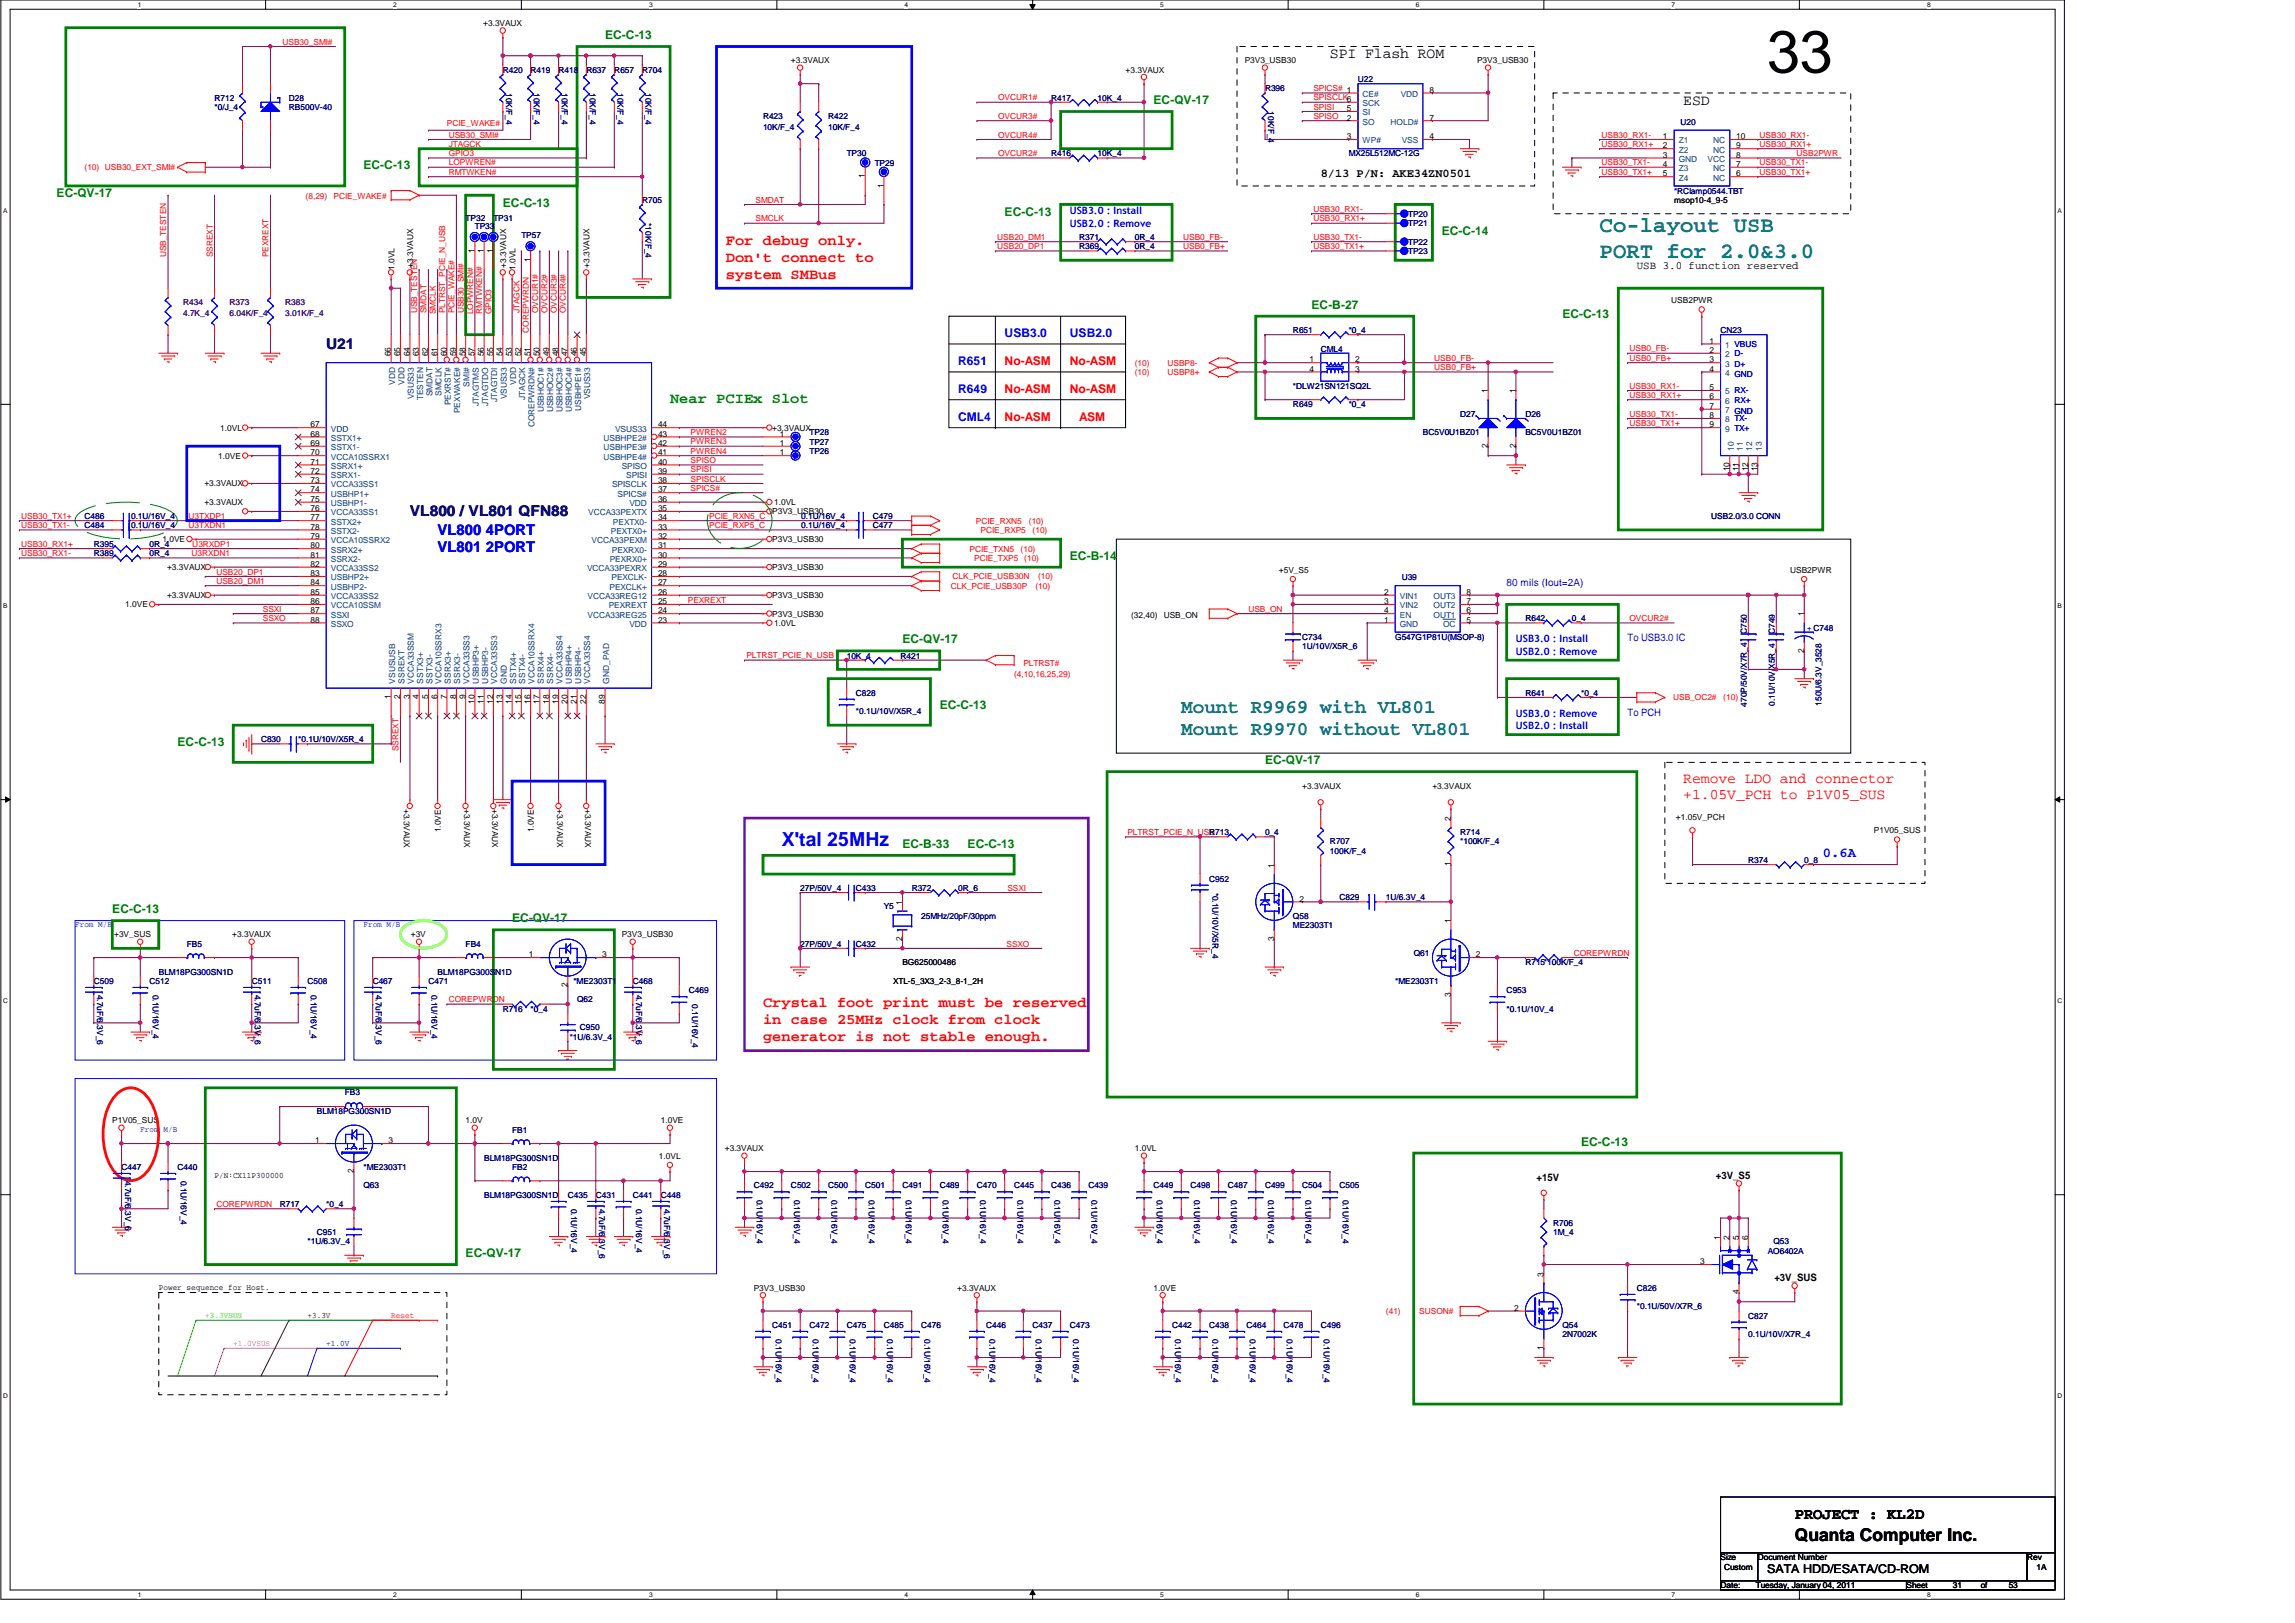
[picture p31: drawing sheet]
<svg xmlns="http://www.w3.org/2000/svg" width="420mm" height="297mm" viewBox="0 0 420 297" stroke-linecap="round" stroke-linejoin="round" font-family="sans-serif">
<defs><g id="words">
<text font-size="10.9" x="323.5" y="13.3">33</text>
<g font-size="4.1" fill="#008080">
<text x="292.9" y="42.5">Co-layout USB</text>
<text x="292.9" y="47.2">PORT for 2.0&amp;3.0</text>
</g>
<g font-size="3.6" fill="#008080">
<text x="216.3" y="130.6">Mount R9969 with VL801</text>
<text x="216.3" y="134.5">Mount R9970 without VL801</text>
</g>
<text font-size="3.6" fill="#00f" x="143.1" y="154.8">X'tal 25MHz</text>
<text font-size="3.2" x="328.6" y="282.1">Quanta Computer Inc.</text>
<text font-size="2.9" x="328.6" y="278.1">PROJECT : KL2D</text>
<g font-size="2.7">
<text x="243.5" y="10.7">SPI Flash ROM</text>
<text x="308.2" y="19.2">ESD</text>
</g>
<g font-size="2.7" fill="#f00">
<text x="132.9" y="44.8">For debug only.</text>
<text x="132.9" y="47.9">Don't connect to</text>
<text x="132.9" y="51">system SMBus</text>
<text x="308.2" y="143.4">Remove LDO and connector</text>
<text x="308.2" y="146.3">+1.05V_PCH to P1V05_SUS</text>
<text x="139.7" y="184.4">Crystal foot print must be reserved</text>
<text x="139.7" y="187.5">in case 25MHz clock from clock</text>
<text x="139.7" y="190.5">generator is not stable enough.</text>
</g>
<g font-size="2.7" fill="#000080">
<text x="59.7" y="63.8">U21</text>
<text x="75" y="94.4">VL800 / VL801 QFN88</text>
</g>
<text font-size="2.7" fill="#008000" x="122.7" y="73.7">Near PCIEx Slot</text>
<g font-size="2.7" fill="#00f">
<text x="80.1" y="97.8">VL800 4PORT</text>
<text x="80.1" y="101.1">VL801 2PORT</text>
</g>
<text font-size="2.5" fill="#00f" x="333.7" y="156.9">0.6A</text>
<g font-size="2.2" fill="#008000">
<text x="110.8" y="7.2">EC-C-13</text>
<text x="211.2" y="19.1">EC-QV-17</text>
<text x="66.5" y="31">EC-C-13</text>
<text x="10.4" y="36.1">EC-QV-17</text>
<text x="92.1" y="37.8">EC-C-13</text>
<text x="183.9" y="39.5">EC-C-13</text>
<text x="263.9" y="42.9">EC-C-14</text>
<text x="240.1" y="56.5">EC-B-27</text>
<text x="286" y="58.2">EC-C-13</text>
<text x="195.9" y="102.5">EC-B-14</text>
<text x="165.2" y="117.8">EC-QV-17</text>
<text x="172" y="129.7">EC-C-13</text>
<text x="32.5" y="136.5">EC-C-13</text>
<text x="231.6" y="139.9">EC-QV-17</text>
<text x="165.2" y="155.2">EC-B-33</text>
<text x="177.2" y="155.2">EC-C-13</text>
<text x="20.6" y="167.1">EC-C-13</text>
<text x="93.8" y="168.8">EC-QV-17</text>
<text x="289.5" y="209.7">EC-C-13</text>
<text x="85.2" y="230.1">EC-QV-17</text>
</g>
<g font-size="2.2">
<text x="241.8" y="32.4">8/13 P/N: AKE34ZN0501</text>
<text x="323.5" y="287.9">SATA HDD/ESATA/CD-ROM</text>
</g>
<g font-size="2.2" fill="#00f">
<text x="183.9" y="61.6">USB3.0</text>
<text x="195.9" y="61.6">USB2.0</text>
<text x="175.4" y="66.7">R651</text>
<text x="175.4" y="71.8">R649</text>
<text x="175.4" y="77">CML4</text>
</g>
<g font-size="2.2" fill="#f00">
<text x="183.9" y="66.7">No-ASM</text>
<text x="183.9" y="71.8">No-ASM</text>
<text x="195.9" y="66.7">No-ASM</text>
<text x="195.9" y="71.8">No-ASM</text>
<text x="183.9" y="77">No-ASM</text>
<text x="197.6" y="77">ASM</text>
</g>
<text font-size="2" x="299.7" y="49.2">USB 3.0 function reserved</text>
<g font-size="1.9" fill="#00f">
<text x="195.9" y="39.2">USB3.0 : Install</text>
<text x="195.9" y="41.6">USB2.0 : Remove</text>
<text x="275.8" y="107.2">80 mils (Iout=2A)</text>
<text x="277.5" y="117.5">USB3.0 : Install</text>
<text x="277.5" y="119.8">USB2.0 : Remove</text>
<text x="298" y="117.4">To USB3.0 IC</text>
<text x="277.5" y="131.1">USB3.0 : Remove</text>
<text x="298" y="131">To PCH</text>
<text x="277.5" y="133.5">USB2.0 : Install</text>
</g>
<g font-size="1.9">
<text x="314.1" y="215.8">+3V_S5</text>
<text x="281.3" y="216.1">+15V</text>
<text x="324.9" y="234.5">+3V_SUS</text>
</g>
<g font-size="1.5">
<text x="88.5" y="4.8">+3.3VAUX</text>
<text x="144.8" y="11.6">+3.3VAUX</text>
<text x="227.9" y="11.6">P3V3_USB30</text>
<text x="270.4" y="11.6">P3V3_USB30</text>
<text x="206.1" y="13.3">+3.3VAUX</text>
<text x="261.7" y="17">8</text>
<text x="246.6" y="20.4">5</text>
<text x="246.6" y="22.1">2</text>
<text x="261.7" y="22.1">7</text>
<text x="246.6" y="25.5">3</text>
<text x="261.7" y="25.5">4</text>
<text x="304.4" y="25.5">1</text>
<text x="304.4" y="27.2">2</text>
<text x="304.4" y="28.9">3</text>
<text x="317.9" y="28.9">8</text>
<text x="317.9" y="27.2">9</text>
<text x="317.9" y="25.5">10</text>
<text x="158.4" y="32.6" transform="rotate(-90 158.4 32.6)">1</text>
<text x="161.8" y="34.4" transform="rotate(-90 161.8 34.4)">1</text>
<text x="304.4" y="30.6">4</text>
<text x="304.4" y="32.3">5</text>
<text x="317.9" y="30.6">7</text>
<text x="317.9" y="32.3">6</text>
<text x="306.5" y="37.1">msop10-4_9-5</text>
<text x="86.9" y="46.3" transform="rotate(-90 86.9 46.3)">1</text>
<text x="88.6" y="46.3" transform="rotate(-90 88.6 46.3)">1</text>
<text x="90.3" y="46.3" transform="rotate(-90 90.3 46.3)">1</text>
<text x="97.1" y="48" transform="rotate(-90 97.1 48)">1</text>
<text x="72.2" y="49.4" transform="rotate(-90 72.2 49.4)">1.0VL</text>
<text x="75.6" y="49" transform="rotate(-90 75.6 49)">+3.3VAUX</text>
<text x="92.7" y="49" transform="rotate(-90 92.7 49)">+3.3VAUX</text>
<text x="94.3" y="49.4" transform="rotate(-90 94.3 49.4)">1.0VL</text>
<text x="107.9" y="49" transform="rotate(-90 107.9 49)">+3.3VAUX</text>
<text x="306" y="55.5">USB2PWR</text>
<text x="71.6" y="65.2" transform="rotate(-90 71.6 65.2)">66</text>
<text x="73.3" y="65.2" transform="rotate(-90 73.3 65.2)">65</text>
<text x="75" y="65.2" transform="rotate(-90 75 65.2)">64</text>
<text x="76.7" y="65.2" transform="rotate(-90 76.7 65.2)">63</text>
<text x="78.4" y="65.2" transform="rotate(-90 78.4 65.2)">62</text>
<text x="80.1" y="65.2" transform="rotate(-90 80.1 65.2)">61</text>
<text x="81.8" y="65.2" transform="rotate(-90 81.8 65.2)">60</text>
<text x="83.5" y="65.2" transform="rotate(-90 83.5 65.2)">59</text>
<text x="85.2" y="65.2" transform="rotate(-90 85.2 65.2)">58</text>
<text x="86.9" y="65.2" transform="rotate(-90 86.9 65.2)">57</text>
<text x="88.6" y="65.2" transform="rotate(-90 88.6 65.2)">56</text>
<text x="90.3" y="65.2" transform="rotate(-90 90.3 65.2)">55</text>
<text x="92" y="65.2" transform="rotate(-90 92 65.2)">54</text>
<text x="93.7" y="65.2" transform="rotate(-90 93.7 65.2)">53</text>
<text x="95.4" y="65.2" transform="rotate(-90 95.4 65.2)">52</text>
<text x="97.1" y="65.2" transform="rotate(-90 97.1 65.2)">51</text>
<text x="98.8" y="65.2" transform="rotate(-90 98.8 65.2)">50</text>
<text x="100.5" y="65.2" transform="rotate(-90 100.5 65.2)">49</text>
<text x="102.2" y="65.2" transform="rotate(-90 102.2 65.2)">48</text>
<text x="103.9" y="65.2" transform="rotate(-90 103.9 65.2)">47</text>
<text x="105.6" y="65.2" transform="rotate(-90 105.6 65.2)">46</text>
<text x="107.3" y="65.2" transform="rotate(-90 107.3 65.2)">45</text>
<text x="313" y="62.9">1</text>
<text x="313" y="64.6">2</text>
<text x="239.8" y="66.3">1</text>
<text x="239.8" y="68">4</text>
<text x="248.1" y="68">3</text>
<text x="248.1" y="66.3">2</text>
<text x="272.4" y="72" transform="rotate(-90 272.4 72)">1</text>
<text x="277.5" y="72" transform="rotate(-90 277.5 72)">1</text>
<text x="313" y="66.3">3</text>
<text x="313" y="68">4</text>
<text x="313" y="71.4">5</text>
<text x="313" y="73.1">6</text>
<text x="313" y="74.8">7</text>
<text x="313" y="76.5">8</text>
<text x="40" y="83.9">1.0VE</text>
<text x="40.3" y="78.8">1.0VL</text>
<text x="56.8" y="83.4">70</text>
<text x="56.8" y="81.6">69</text>
<text x="56.8" y="79.9">68</text>
<text x="56.8" y="78.2">67</text>
<text x="120.5" y="83.4">41</text>
<text x="120.5" y="81.6">42</text>
<text x="120.5" y="79.9">43</text>
<text x="120.5" y="78.2">44</text>
<text x="141.4" y="78.8">+3.3VAUX</text>
<text x="142.8" y="81.6">1</text>
<text x="142.8" y="79.9">1</text>
<text x="142.8" y="83.4">1</text>
<text x="272.4" y="82" transform="rotate(-90 272.4 82)">2</text>
<text x="277.5" y="82" transform="rotate(-90 277.5 82)">2</text>
<text x="313" y="78.2">9</text>
<text x="37.4" y="89">+3.3VAUX</text>
<text x="56.8" y="88.4">73</text>
<text x="56.8" y="86.7">72</text>
<text x="56.8" y="85">71</text>
<text x="120.5" y="88.4">38</text>
<text x="120.5" y="86.7">39</text>
<text x="120.5" y="85">40</text>
<text x="316.6" y="86.3" transform="rotate(-90 316.6 86.3)">10</text>
<text x="318.3" y="86.3" transform="rotate(-90 318.3 86.3)">11</text>
<text x="320" y="86.3" transform="rotate(-90 320 86.3)">12</text>
<text x="321.8" y="86.3" transform="rotate(-90 321.8 86.3)">13</text>
<text x="37.4" y="92.5">+3.3VAUX</text>
<text x="56.8" y="95.2">77</text>
<text x="56.8" y="93.6">76</text>
<text x="56.8" y="91.9">75</text>
<text x="56.8" y="90.1">74</text>
<text x="120.5" y="95.2">34</text>
<text x="120.5" y="93.6">35</text>
<text x="120.5" y="91.9">36</text>
<text x="120.5" y="90.1">37</text>
<text x="141.4" y="94.1">P3V3_USB30</text>
<text x="141.7" y="92.5">1.0VL</text>
<text x="29.7" y="99.2">1.0VE</text>
<text x="56.8" y="100.4">80</text>
<text x="56.8" y="98.6">79</text>
<text x="56.8" y="96.9">78</text>
<text x="120.5" y="100.4">31</text>
<text x="120.5" y="98.6">32</text>
<text x="120.5" y="96.9">33</text>
<text x="141.4" y="99.2">P3V3_USB30</text>
<text x="30.6" y="104.4">+3.3VAUX</text>
<text x="56.8" y="107.1">84</text>
<text x="56.8" y="105.5">83</text>
<text x="56.8" y="103.8">82</text>
<text x="56.8" y="102.1">81</text>
<text x="120.5" y="107.1">27</text>
<text x="120.5" y="105.5">28</text>
<text x="120.5" y="103.8">29</text>
<text x="120.5" y="102.1">30</text>
<text x="141.4" y="104.4">P3V3_USB30</text>
<text x="234.1" y="104.9">+5V_S5</text>
<text x="327.7" y="104.9">USB2PWR</text>
<text x="22.9" y="111.2">1.0VE</text>
<text x="30.6" y="109.5">+3.3VAUX</text>
<text x="56.8" y="114">88</text>
<text x="56.8" y="112.3">87</text>
<text x="56.8" y="110.6">86</text>
<text x="56.8" y="108.9">85</text>
<text x="120.5" y="114">23</text>
<text x="120.5" y="112.3">24</text>
<text x="120.5" y="110.6">25</text>
<text x="120.5" y="108.9">26</text>
<text x="141.4" y="109.5">P3V3_USB30</text>
<text x="141.4" y="112.9">P3V3_USB30</text>
<text x="207.1" y="113">(32,40)</text>
<text x="213.1" y="113">USB_ON</text>
<text x="253.4" y="114">1</text>
<text x="253.4" y="112.3">4</text>
<text x="253.4" y="108.9">2</text>
<text x="253.4" y="110.6">3</text>
<text x="268.5" y="114">5</text>
<text x="268.5" y="112.3">6</text>
<text x="268.5" y="108.9">8</text>
<text x="268.5" y="110.6">7</text>
<text x="330.3" y="112.8" transform="rotate(-90 330.3 112.8)">1</text>
<text x="141.7" y="114.6">1.0VL</text>
<text x="330.3" y="119.5" transform="rotate(-90 330.3 119.5)">2</text>
<text x="71.6" y="128" transform="rotate(-90 71.6 128)">1</text>
<text x="73.3" y="128" transform="rotate(-90 73.3 128)">2</text>
<text x="75" y="128" transform="rotate(-90 75 128)">3</text>
<text x="76.7" y="128" transform="rotate(-90 76.7 128)">4</text>
<text x="78.4" y="128" transform="rotate(-90 78.4 128)">5</text>
<text x="80.1" y="128" transform="rotate(-90 80.1 128)">6</text>
<text x="81.8" y="128" transform="rotate(-90 81.8 128)">7</text>
<text x="83.5" y="128" transform="rotate(-90 83.5 128)">8</text>
<text x="85.2" y="128" transform="rotate(-90 85.2 128)">9</text>
<text x="86.9" y="128.8" transform="rotate(-90 86.9 128.8)">10</text>
<text x="88.6" y="128.8" transform="rotate(-90 88.6 128.8)">11</text>
<text x="90.3" y="128.8" transform="rotate(-90 90.3 128.8)">12</text>
<text x="92" y="128.8" transform="rotate(-90 92 128.8)">13</text>
<text x="93.7" y="128.8" transform="rotate(-90 93.7 128.8)">14</text>
<text x="95.4" y="128.8" transform="rotate(-90 95.4 128.8)">15</text>
<text x="97.1" y="128.8" transform="rotate(-90 97.1 128.8)">16</text>
<text x="98.8" y="128.8" transform="rotate(-90 98.8 128.8)">17</text>
<text x="100.5" y="128.8" transform="rotate(-90 100.5 128.8)">18</text>
<text x="102.2" y="128.8" transform="rotate(-90 102.2 128.8)">19</text>
<text x="103.9" y="128.8" transform="rotate(-90 103.9 128.8)">20</text>
<text x="105.6" y="128.8" transform="rotate(-90 105.6 128.8)">21</text>
<text x="107.3" y="128.8" transform="rotate(-90 107.3 128.8)">22</text>
<text x="110.7" y="128.8" transform="rotate(-90 110.7 128.8)">89</text>
<text x="73.9" y="148" transform="rotate(90 73.9 148)">+3.3VAUX</text>
<text x="85" y="148" transform="rotate(90 85 148)">+3.3VAUX</text>
<text x="90.1" y="148" transform="rotate(90 90.1 148)">+3.3VAUX</text>
<text x="102" y="148" transform="rotate(90 102 148)">+3.3VAUX</text>
<text x="107.1" y="148" transform="rotate(90 107.1 148)">+3.3VAUX</text>
<text x="238.4" y="144.4">+3.3VAUX</text>
<text x="262.2" y="144.4">+3.3VAUX</text>
<text x="80.7" y="152.3" transform="rotate(-90 80.7 152.3)">1.0VE</text>
<text x="97.7" y="152.3" transform="rotate(-90 97.7 152.3)">1.0VE</text>
<text x="265.6" y="150.3" transform="rotate(-90 265.6 150.3)">2</text>
<text x="306.8" y="150.1">+1.05V_PCH</text>
<text x="343.1" y="152.5">P1V05_SUS</text>
<text x="233.2" y="158.8" transform="rotate(-90 233.2 158.8)">1</text>
<text x="265.6" y="158.6" transform="rotate(-90 265.6 158.6)">1</text>
<text x="165.2" y="165.6" transform="rotate(-90 165.2 165.6)">1</text>
<text x="237.9" y="165">2</text>
<text x="20.9" y="171.6">+3V_SUS</text>
<text x="42.5" y="171.6">+3.3VAUX</text>
<text x="75.2" y="171.6">+3V</text>
<text x="113.8" y="171.6">P3V3_USB30</text>
<text x="165.2" y="172.2" transform="rotate(-90 165.2 172.2)">2</text>
<text x="233.2" y="172.2" transform="rotate(-90 233.2 172.2)">3</text>
<text x="265.6" y="169" transform="rotate(-90 265.6 169)">1</text>
<text x="96.8" y="175.2">1</text>
<text x="110.3" y="175.2">3</text>
<text x="165.2" y="176.7">BG625000486</text>
<text x="270.2" y="175.2">2</text>
<text x="103.9" y="180.7" transform="rotate(-90 103.9 180.7)">2</text>
<text x="163.5" y="180.1">XTL-5_3X3_2-3_8-1_2H</text>
<text x="265.6" y="182.4" transform="rotate(-90 265.6 182.4)">3</text>
<text x="20.6" y="205.6">P1V05_SUS</text>
<text x="57.7" y="209.3">1</text>
<text x="71.1" y="209.3">3</text>
<text x="85.2" y="205.6">1.0V</text>
<text x="121" y="205.6">1.0VE</text>
<text x="39.3" y="215.6">P/N:CX11P300000</text>
<text x="64.8" y="214.8" transform="rotate(-90 64.8 214.8)">2</text>
<text x="120.6" y="212.1">1.0VL</text>
<text x="132.7" y="210.7">+3.3VAUX</text>
<text x="207.8" y="210.7">1.0VL</text>
<text x="314.9" y="226.9" transform="rotate(-90 314.9 226.9)">1</text>
<text x="316.6" y="226.9" transform="rotate(-90 316.6 226.9)">2</text>
<text x="318.3" y="226.9" transform="rotate(-90 318.3 226.9)">5</text>
<text x="320" y="226.9" transform="rotate(-90 320 226.9)">6</text>
<text x="282.6" y="233.6" transform="rotate(-90 282.6 233.6)">3</text>
<text x="311.3" y="231.4">3</text>
<text x="29.1" y="236.1">Power sequence for Host.</text>
<text x="138" y="236.2">P3V3_USB30</text>
<text x="175.2" y="236.2">+3.3VAUX</text>
<text x="211.2" y="236.2">1.0VE</text>
<text x="277.2" y="239.9">2</text>
<text x="318.3" y="236.9" transform="rotate(-90 318.3 236.9)">4</text>
<text x="282.6" y="247.1" transform="rotate(-90 282.6 247.1)">1</text>
<text x="315" y="285.6">Size</text>
<text x="315.7" y="287.3">Custom</text>
<text x="321.8" y="285.6">Document Number</text>
<text x="371.1" y="285.6">Rev</text>
<text x="372.9" y="287.3">1A</text>
<text x="315" y="290.7">Date:</text>
<text x="321.5" y="290.7">Tuesday, January 04, 2011</text>
<text x="349" y="290.7">Sheet</text>
<text x="357.5" y="290.7">31</text>
<text x="362.6" y="290.7">of</text>
<text x="367.7" y="290.7">53</text>
</g>
<g font-size="1.5" fill="#f00">
<text x="51.7" y="8.2">USB30_SMI#</text>
<text x="240.4" y="16.7">SPICS# 1</text>
<text x="81.8" y="23">PCIE_WAKE#</text>
<text x="182.7" y="21.8">OVCUR3#</text>
<text x="182.7" y="18.4">OVCUR1#</text>
<text x="240.4" y="18.4">SPISCLK6</text>
<text x="240.4" y="20.1">SPISI</text>
<text x="240.4" y="21.8">SPISO</text>
<text x="82.2" y="26.9">JTAGCK</text>
<text x="82.2" y="25.2">USB30_SMI#</text>
<text x="82.2" y="28.6">GPIO3</text>
<text x="182.7" y="25.2">OVCUR4#</text>
<text x="182.7" y="28.6">OVCUR2#</text>
<text x="293.2" y="25.2">USB30_RX1-</text>
<text x="293.2" y="26.9">USB30_RX1+</text>
<text x="322.1" y="26.9">USB30_RX1+</text>
<text x="322.1" y="25.2">USB30_RX1-</text>
<text x="328.9" y="28.6">USB2PWR</text>
<text x="15.5" y="31.2">(10) USB30_EXT_SMI#</text>
<text x="82.2" y="30.3">LOPWREN#</text>
<text x="82.2" y="32">RMTWKEN#</text>
<text x="293.2" y="30.3">USB30_TX1-</text>
<text x="293.2" y="32">USB30_TX1+</text>
<text x="322.1" y="32">USB30_TX1+</text>
<text x="322.1" y="30.3">USB30_TX1-</text>
<text x="56" y="36.4">(8,29)</text>
<text x="61.1" y="36.4">PCIE_WAKE#</text>
<text x="138.3" y="40.5">SMCLK</text>
<text x="138.3" y="37.1">SMDAT</text>
<text x="240.4" y="38.8">USB30_RX1-</text>
<text x="240.4" y="40.5">USB30_RX1+</text>
<text x="30.4" y="47.1" transform="rotate(-90 30.4 47.1)">USB_TESTEN</text>
<text x="38.9" y="47.1" transform="rotate(-90 38.9 47.1)">SSREXT</text>
<text x="49.2" y="47.1" transform="rotate(-90 49.2 47.1)">PEXREXT</text>
<text x="182.6" y="45.6">USB20_DP1</text>
<text x="182.6" y="43.9">USB20_DM1</text>
<text x="216.6" y="45.6">USB0_FB+</text>
<text x="216.6" y="43.9">USB0_FB-</text>
<text x="240.4" y="43.9">USB30_TX1-</text>
<text x="240.4" y="45.6">USB30_TX1+</text>
<text x="76.4" y="57.4" transform="rotate(-90 76.4 57.4)">USB_TESTEN</text>
<text x="78.1" y="57.4" transform="rotate(-90 78.1 57.4)">SMDAT</text>
<text x="79.8" y="57.5" transform="rotate(-90 79.8 57.5)">SMCLK</text>
<text x="81.5" y="57.4" transform="rotate(-90 81.5 57.4)">PLTRST_PCIE_N_USB</text>
<text x="83.2" y="57.4" transform="rotate(-90 83.2 57.4)">PCIE_WAKE#</text>
<text x="84.9" y="57.4" transform="rotate(-90 84.9 57.4)">USB30_SMI#</text>
<text x="86.6" y="57.5" transform="rotate(-90 86.6 57.5)">LOPWREN#</text>
<text x="88.3" y="57.5" transform="rotate(-90 88.3 57.5)">RMTWKEN#</text>
<text x="90" y="57.5" transform="rotate(-90 90 57.5)">GPIO3</text>
<text x="95.1" y="57.4" transform="rotate(-90 95.1 57.4)">JTAGCK</text>
<text x="98.5" y="57.4" transform="rotate(-90 98.5 57.4)">OVCUR1#</text>
<text x="100.2" y="57.4" transform="rotate(-90 100.2 57.4)">OVCUR2#</text>
<text x="101.9" y="57.4" transform="rotate(-90 101.9 57.4)">OVCUR3#</text>
<text x="103.6" y="57.4" transform="rotate(-90 103.6 57.4)">OVCUR4#</text>
<text x="96.8" y="60.9" transform="rotate(-90 96.8 60.9)">COREPWRDN</text>
<text x="298.3" y="64.3">USB0_FB-</text>
<text x="207.8" y="68.6">(10)</text>
<text x="207.8" y="66.9">(10)</text>
<text x="213.7" y="68.6">USBP8+</text>
<text x="213.7" y="66.9">USBP8-</text>
<text x="262.6" y="66">USB0_FB-</text>
<text x="262.6" y="67.7">USB0_FB+</text>
<text x="298.3" y="66">USB0_FB+</text>
<text x="298.3" y="71.1">USB30_RX1-</text>
<text x="298.3" y="76.2">USB30_TX1-</text>
<text x="298.3" y="77.9">USB30_TX1+</text>
<text x="298.3" y="72.8">USB30_RX1+</text>
<text x="126.4" y="79.6">PWREN2</text>
<text x="126.4" y="83.1">PWREN4</text>
<text x="126.4" y="81.3">PWREN3</text>
<text x="126.4" y="86.4">SPISI</text>
<text x="126.4" y="84.8">SPISO</text>
<text x="126.4" y="89.8">SPICS#</text>
<text x="126.4" y="88.1">SPISCLK</text>
<text x="3.9" y="95">USB30_TX1+</text>
<text x="34.5" y="95">U3TXDP1</text>
<text x="129.8" y="95">PCIE_RXN5_C</text>
<text x="178.7" y="95.8">PCIE_RXN5</text>
<text x="188.4" y="95.8">(10)</text>
<text x="3.9" y="96.6">USB30_TX1-</text>
<text x="3.9" y="101.8">USB30_RX1-</text>
<text x="3.9" y="100.1">USB30_RX1+</text>
<text x="34.5" y="96.6">U3TXDN1</text>
<text x="35" y="101.8">U3RXDN1</text>
<text x="35.2" y="100.1">U3RXDP1</text>
<text x="129.8" y="96.6">PCIE_RXP5_C</text>
<text x="177.5" y="101">PCIE_TXN5</text>
<text x="179.5" y="97.5">PCIE_RXP5</text>
<text x="186.8" y="101">(10)</text>
<text x="189" y="97.5">(10)</text>
<text x="39.6" y="105.2">USB20_DP1</text>
<text x="39.6" y="106.8">USB20_DM1</text>
<text x="174.1" y="107.7">CLK_PCIE_USB30P</text>
<text x="174.4" y="106">CLK_PCIE_USB30N</text>
<text x="178.3" y="102.7">PCIE_TXP5</text>
<text x="187.5" y="102.7">(10)</text>
<text x="189.6" y="107.7">(10)</text>
<text x="190.1" y="106">(10)</text>
<text x="48.1" y="112">SSXI</text>
<text x="48.1" y="113.7">SSXO</text>
<text x="125.9" y="110.3">PEXREXT</text>
<text x="228.5" y="112">USB_ON</text>
<text x="298.3" y="113.7">OVCUR2#</text>
<text x="136.6" y="120.5">PLTRST_PCIE_N_USB</text>
<text x="185.7" y="123.9">(4,10,16,25,29)</text>
<text x="187.4" y="121.9">PLTRST#</text>
<text x="306.3" y="128.2">USB_OC2#</text>
<text x="315.5" y="128.2">(10)</text>
<text x="73" y="137.5" transform="rotate(-90 73 137.5)">SSREXT</text>
<text x="206.4" y="152.8">PLTRST_PCIE_N_USB</text>
<text x="184.4" y="163">SSXI</text>
<text x="184.3" y="173.2">SSXO</text>
<text x="288.1" y="174.9">COREPWRDN</text>
<text x="82.2" y="183.4">COREPWRDN</text>
<text x="39.6" y="220.9">COREPWRDN</text>
<text x="71.6" y="241.2">Reset</text>
<text x="253.7" y="240.5">(41)</text>
<text x="259.8" y="240.5">SUSON#</text>
</g>
<g font-size="1.5" fill="#000080">
<text x="92.1" y="13.3">R420</text>
<text x="92.7" y="17" transform="rotate(90 92.7 17)">10K/F_4</text>
<text x="97.1" y="13.3">R419</text>
<text x="97.7" y="17" transform="rotate(90 97.7 17)">10K/F_4</text>
<text x="102.3" y="13.3">R418</text>
<text x="102.9" y="17" transform="rotate(90 102.9 17)">10K/F_4</text>
<text x="107.3" y="13.3">R637</text>
<text x="108" y="17" transform="rotate(90 108 17)">10K/F_4</text>
<text x="112.5" y="13.3">R657</text>
<text x="113.1" y="17" transform="rotate(90 113.1 17)">10K/F_4</text>
<text x="117.6" y="13.3">R704</text>
<text x="118.2" y="17" transform="rotate(90 118.2 17)">10K/F_4</text>
<text x="231.6" y="16.7">R396</text>
<text x="248.6" y="15">U22</text>
<text x="39.3" y="18.4">R712</text>
<text x="39.3" y="20.1">*0/J_4</text>
<text x="52.9" y="18.4">D28</text>
<text x="52.9" y="20.1">RB500V-40</text>
<text x="139.7" y="21.8">R423</text>
<text x="139.7" y="23.8">10K/F_4</text>
<text x="151.6" y="21.8">R422</text>
<text x="151.6" y="23.8">10K/F_4</text>
<text x="192.4" y="18.4">R417</text>
<text x="200.9" y="18.4">10K_4</text>
<text x="232.2" y="20.4" transform="rotate(90 232.2 20.4)">10K/F_4</text>
<text x="307.7" y="22.8">U20</text>
<text x="155" y="28.6">TP30</text>
<text x="192.4" y="28.6">R416</text>
<text x="200.9" y="28.6">10K_4</text>
<text x="246.9" y="28.6">MX25L512MC-12G</text>
<text x="160.1" y="30.3">TP29</text>
<text x="306.5" y="35.4">*RClamp0544.TBT</text>
<text x="85.2" y="40.5">TP32</text>
<text x="86.9" y="41.9">TP33</text>
<text x="90.3" y="40.5">TP31</text>
<text x="117.6" y="37.1">R705</text>
<text x="118.2" y="40.9" transform="rotate(90 118.2 40.9)">*10K/F_4</text>
<text x="257.8" y="39.7">TP20</text>
<text x="257.8" y="41.4">TP21</text>
<text x="95.5" y="43.6">TP57</text>
<text x="197.6" y="45.6">R369</text>
<text x="197.6" y="43.9">R371</text>
<text x="207.8" y="45.6">0R_4</text>
<text x="207.8" y="43.9">0R_4</text>
<text x="257.8" y="44.8">TP22</text>
<text x="257.8" y="46.5">TP23</text>
<text x="236.7" y="61">R651</text>
<text x="241.8" y="64.3">CML4</text>
<text x="246.9" y="61">*0_4</text>
<text x="315" y="61">CN23</text>
<text x="236.7" y="71.2">*DLW21SN121SQ2L</text>
<text x="236.7" y="74.5">R649</text>
<text x="246.9" y="74.5">*0_4</text>
<text x="267.3" y="76.3">D27</text>
<text x="279.3" y="76.3">D26</text>
<text x="148.2" y="81.4">TP27</text>
<text x="148.2" y="79.7">TP28</text>
<text x="148.2" y="83.1">TP26</text>
<text x="260.5" y="79.7">BC5V0U1BZ01</text>
<text x="279.3" y="79.7">BC5V0U1BZ01</text>
<text x="15.5" y="95">C486</text>
<text x="24" y="95">0.1U/16V_4</text>
<text x="146.7" y="95">0.1U/16V_4</text>
<text x="159.8" y="95">C479</text>
<text x="313.3" y="95">USB2.0/3.0 CONN</text>
<text x="15.5" y="96.7">C484</text>
<text x="17.2" y="101.8">R389</text>
<text x="17.2" y="100.1">R395</text>
<text x="24" y="96.7">0.1U/16V_4</text>
<text x="27.4" y="101.8">0R_4</text>
<text x="27.4" y="100.1">0R_4</text>
<text x="146.7" y="96.7">0.1U/16V_4</text>
<text x="159.8" y="96.7">C477</text>
<text x="256.6" y="106.2">U39</text>
<text x="279.3" y="113.7">R642</text>
<text x="287.8" y="113.7">0_4</text>
<text x="238.4" y="117.1">C734</text>
<text x="238.4" y="118.8">1U/10V/X5R_6</text>
<text x="255.4" y="117.1">G547G1P81U(MSOP-8)</text>
<text x="319.8" y="116" transform="rotate(-90 319.8 116)">C750</text>
<text x="324.9" y="116" transform="rotate(-90 324.9 116)">C749</text>
<text x="155" y="120.5">10K_4</text>
<text x="164.9" y="120.5">R421</text>
<text x="156.7" y="127.3">C828</text>
<text x="156.7" y="130.7">*0.1U/10V/X5R_4</text>
<text x="279.3" y="127.3">R641</text>
<text x="289.5" y="127.3">*0_4</text>
<text x="319.8" y="129.3" transform="rotate(-90 319.8 129.3)">470P/50V/X7R_4</text>
<text x="324.9" y="129.2" transform="rotate(-90 324.9 129.2)">0.1U/10V/X5R_4</text>
<text x="333.4" y="129.2" transform="rotate(-90 333.4 129.2)">150U/6.3V_3528</text>
<text x="47.8" y="135.8">C830</text>
<text x="54.6" y="135.8">*0.1U/10V/X5R_4</text>
<text x="221.4" y="152.9">R713</text>
<text x="231.6" y="152.9">0_4</text>
<text x="243.5" y="154.6">R707</text>
<text x="267.3" y="152.9">R714</text>
<text x="267.3" y="154.6">*100K/F_4</text>
<text x="221.4" y="161.4">C952</text>
<text x="243.5" y="156.3">100K/F_4</text>
<text x="320.1" y="157.9">R374</text>
<text x="330.3" y="157.9">0_8</text>
<text x="146.5" y="163.1">27P/50V_4</text>
<text x="156.7" y="163.1">C433</text>
<text x="161.8" y="166.5">Y5</text>
<text x="166.9" y="163.1">R372</text>
<text x="175.4" y="163.1">0R_6</text>
<text x="222" y="163.4" transform="rotate(90 222 163.4)">*0.1U/10V/X5R_4</text>
<text x="245.2" y="164.8">C829</text>
<text x="253.7" y="164.8">1U/6.3V_4</text>
<text x="34.2" y="173.3">FB5</text>
<text x="85.2" y="173.3">FB4</text>
<text x="146.5" y="173.3">27P/50V_4</text>
<text x="156.7" y="173.3">C432</text>
<text x="168.6" y="168.1">25MHz/20pF/30ppm</text>
<text x="236.7" y="168.1">Q58</text>
<text x="236.7" y="169.9">ME2303T1</text>
<text x="29.1" y="178.4">BLM18PG300SN1D</text>
<text x="80.1" y="178.4">BLM18PG300SN1D</text>
<text x="258.8" y="175">Q61</text>
<text x="279.3" y="176.7">R715*100K/F_4</text>
<text x="17.2" y="180.1">C509</text>
<text x="17.8" y="182.1" transform="rotate(90 17.8 182.1)">4.7uF/6.3V_6</text>
<text x="27.4" y="180.1">C512</text>
<text x="28" y="182.1" transform="rotate(90 28 182.1)">0.1U/16V_4</text>
<text x="46.1" y="180.1">C511</text>
<text x="46.7" y="182.1" transform="rotate(90 46.7 182.1)">4.7uF/6.3V_6</text>
<text x="56.3" y="180.1">C508</text>
<text x="56.9" y="182.1" transform="rotate(90 56.9 182.1)">0.1U/16V_4</text>
<text x="68.2" y="180.1">C467</text>
<text x="68.8" y="182.1" transform="rotate(90 68.8 182.1)">4.7uF/6.3V_6</text>
<text x="78.4" y="180.1">C471</text>
<text x="79" y="182.1" transform="rotate(90 79 182.1)">0.1U/16V_4</text>
<text x="92.1" y="185.2">R716</text>
<text x="97.1" y="185.2">*0_4</text>
<text x="105" y="180.1">*ME2303T1</text>
<text x="105.7" y="183.5">Q62</text>
<text x="115.9" y="180.1">C468</text>
<text x="116.5" y="182.1" transform="rotate(90 116.5 182.1)">4.7uF/6.3V_6</text>
<text x="126.1" y="181.8">C469</text>
<text x="126.7" y="183.8" transform="rotate(90 126.7 183.8)">0.1U/16V_4</text>
<text x="255.4" y="180.1">*ME2303T1</text>
<text x="275.8" y="181.8">C953</text>
<text x="275.8" y="185.2">*0.1U/10V_4</text>
<text x="104.3" y="190.3">*1U/6.3V_4</text>
<text x="106.2" y="188.6">C950</text>
<text x="58" y="203.9">BLM18PG300SN1D</text>
<text x="63.1" y="200.5">FB3</text>
<text x="93.8" y="207.3">FB1</text>
<text x="22.3" y="214.1">C447</text>
<text x="32.5" y="214.1">C440</text>
<text x="66.5" y="214.1">*ME2303T1</text>
<text x="88.6" y="212.4">BLM18PG300SN1D</text>
<text x="93.8" y="214.1">FB2</text>
<text x="22.9" y="216.1" transform="rotate(90 22.9 216.1)">4.7uF/6.3V_6</text>
<text x="33.1" y="216.1" transform="rotate(90 33.1 216.1)">0.1U/16V_4</text>
<text x="51.2" y="220.9">R717</text>
<text x="59.7" y="220.9">*0_4</text>
<text x="66.5" y="217.5">Q63</text>
<text x="88.6" y="219.2">BLM18PG300SN1D</text>
<text x="104" y="219.2">C435</text>
<text x="104.6" y="221.2" transform="rotate(90 104.6 221.2)">0.1U/16V_4</text>
<text x="109.1" y="219.2">C431</text>
<text x="109.7" y="221.2" transform="rotate(90 109.7 221.2)">4.7uF/6.3V_6</text>
<text x="115.9" y="219.2">C441</text>
<text x="116.5" y="221.2" transform="rotate(90 116.5 221.2)">0.1U/16V_4</text>
<text x="121" y="219.2">C448</text>
<text x="121.6" y="221.2" transform="rotate(90 121.6 221.2)">4.7uF/6.3V_6</text>
<text x="138" y="217.5">C492</text>
<text x="138.6" y="219.5" transform="rotate(90 138.6 219.5)">0.1U/16V_4</text>
<text x="144.8" y="217.5">C502</text>
<text x="145.4" y="219.5" transform="rotate(90 145.4 219.5)">0.1U/16V_4</text>
<text x="151.6" y="217.5">C500</text>
<text x="152.2" y="219.5" transform="rotate(90 152.2 219.5)">0.1U/16V_4</text>
<text x="158.4" y="217.5">C501</text>
<text x="159" y="219.5" transform="rotate(90 159 219.5)">0.1U/16V_4</text>
<text x="165.2" y="217.5">C491</text>
<text x="165.8" y="219.5" transform="rotate(90 165.8 219.5)">0.1U/16V_4</text>
<text x="172" y="217.5">C489</text>
<text x="172.6" y="219.5" transform="rotate(90 172.6 219.5)">0.1U/16V_4</text>
<text x="178.8" y="217.5">C470</text>
<text x="179.4" y="219.5" transform="rotate(90 179.4 219.5)">0.1U/16V_4</text>
<text x="185.7" y="217.5">C445</text>
<text x="186.3" y="219.5" transform="rotate(90 186.3 219.5)">0.1U/16V_4</text>
<text x="192.4" y="217.5">C436</text>
<text x="193.1" y="219.5" transform="rotate(90 193.1 219.5)">0.1U/16V_4</text>
<text x="199.3" y="217.5">C439</text>
<text x="199.8" y="219.5" transform="rotate(90 199.8 219.5)">0.1U/16V_4</text>
<text x="211.2" y="217.5">C449</text>
<text x="211.8" y="219.5" transform="rotate(90 211.8 219.5)">0.1U/16V_4</text>
<text x="218" y="217.5">C498</text>
<text x="218.6" y="219.5" transform="rotate(90 218.6 219.5)">0.1U/16V_4</text>
<text x="224.8" y="217.5">C487</text>
<text x="225.4" y="219.5" transform="rotate(90 225.4 219.5)">0.1U/16V_4</text>
<text x="231.6" y="217.5">C499</text>
<text x="232.2" y="219.5" transform="rotate(90 232.2 219.5)">0.1U/16V_4</text>
<text x="238.4" y="217.5">C504</text>
<text x="239" y="219.5" transform="rotate(90 239 219.5)">0.1U/16V_4</text>
<text x="245.2" y="217.5">C505</text>
<text x="245.8" y="219.5" transform="rotate(90 245.8 219.5)">0.1U/16V_4</text>
<text x="56.3" y="227.7">*1U/6.3V_4</text>
<text x="58" y="226">C951</text>
<text x="284.3" y="224.3">R706</text>
<text x="284.3" y="226">1M_4</text>
<text x="324.7" y="227.7">Q53</text>
<text x="323.7" y="229.4">AO6402A</text>
<text x="299.7" y="236.2">C826</text>
<text x="299.7" y="239.6">*0.1U/50V/X7R_6</text>
<text x="141.4" y="243">C451</text>
<text x="142" y="245.1" transform="rotate(90 142 245.1)">0.1U/16V_4</text>
<text x="148.2" y="243">C472</text>
<text x="148.8" y="245.1" transform="rotate(90 148.8 245.1)">0.1U/16V_4</text>
<text x="155" y="243">C475</text>
<text x="155.6" y="245.1" transform="rotate(90 155.6 245.1)">0.1U/16V_4</text>
<text x="161.8" y="243">C485</text>
<text x="162.4" y="245.1" transform="rotate(90 162.4 245.1)">0.1U/16V_4</text>
<text x="168.6" y="243">C476</text>
<text x="169.2" y="245.1" transform="rotate(90 169.2 245.1)">0.1U/16V_4</text>
<text x="180.5" y="243">C446</text>
<text x="181.1" y="245.1" transform="rotate(90 181.1 245.1)">0.1U/16V_4</text>
<text x="189" y="243">C437</text>
<text x="189.6" y="245.1" transform="rotate(90 189.6 245.1)">0.1U/16V_4</text>
<text x="195.9" y="243">C473</text>
<text x="196.5" y="245.1" transform="rotate(90 196.5 245.1)">0.1U/16V_4</text>
<text x="214.6" y="243">C442</text>
<text x="215.2" y="245.1" transform="rotate(90 215.2 245.1)">0.1U/16V_4</text>
<text x="221.4" y="243">C438</text>
<text x="222" y="245.1" transform="rotate(90 222 245.1)">0.1U/16V_4</text>
<text x="228.2" y="243">C464</text>
<text x="228.8" y="245.1" transform="rotate(90 228.8 245.1)">0.1U/16V_4</text>
<text x="235" y="243">C478</text>
<text x="235.6" y="245.1" transform="rotate(90 235.6 245.1)">0.1U/16V_4</text>
<text x="241.8" y="243">C496</text>
<text x="242.4" y="245.1" transform="rotate(90 242.4 245.1)">0.1U/16V_4</text>
<text x="286" y="243">Q54</text>
<text x="286" y="244.7">2N7002K</text>
<text x="320.1" y="241.3">C827</text>
<text x="320.1" y="244.7">0.1U/10V/X7R_4</text>
</g>
<g font-size="1.5" fill="#004080">
<text x="249.5" y="17.7">CE#</text>
<text x="256.4" y="17.7">VDD</text>
<text x="249.5" y="19.4">SCK</text>
<text x="249.5" y="21.1">SI</text>
<text x="249.5" y="22.8">SO</text>
<text x="254.6" y="22.8">HOLD#</text>
<text x="249.5" y="26.2">WP#</text>
<text x="256.6" y="26.2">VSS</text>
<text x="307.3" y="26.2">Z1</text>
<text x="307.3" y="27.9">Z2</text>
<text x="307.3" y="29.6">GND</text>
<text x="312.6" y="29.6">VCC</text>
<text x="313.6" y="27.9">NC</text>
<text x="313.6" y="26.2">NC</text>
<text x="307.3" y="31.3">Z3</text>
<text x="307.3" y="33.1">Z4</text>
<text x="313.6" y="31.3">NC</text>
<text x="313.6" y="33.1">NC</text>
<text x="315.8" y="63.7">1 VBUS</text>
<text x="315.8" y="65.4">2 D-</text>
<text x="72.3" y="70.4" transform="rotate(-90 72.3 70.4)">VDD</text>
<text x="74" y="70.4" transform="rotate(-90 74 70.4)">VDD</text>
<text x="86" y="70.8" transform="rotate(-90 86 70.8)">SMI#</text>
<text x="94.5" y="70.4" transform="rotate(-90 94.5 70.4)">VDD</text>
<text x="315.8" y="67.1">3 D+</text>
<text x="315.8" y="68.8">4 GND</text>
<text x="75.8" y="73.1" transform="rotate(-90 75.8 73.1)">VSUS33</text>
<text x="77.5" y="73.2" transform="rotate(-90 77.5 73.2)">TESTEN</text>
<text x="79.2" y="72.6" transform="rotate(-90 79.2 72.6)">SMDAT</text>
<text x="80.8" y="72.5" transform="rotate(-90 80.8 72.5)">SMCLK</text>
<text x="82.5" y="74.2" transform="rotate(-90 82.5 74.2)">PEXRST#</text>
<text x="84.3" y="75.6" transform="rotate(-90 84.3 75.6)">PEXWAKE#</text>
<text x="87.7" y="74.3" transform="rotate(-90 87.7 74.3)">JTAGTMS</text>
<text x="89.4" y="74.3" transform="rotate(-90 89.4 74.3)">JTAGTDO</text>
<text x="91" y="73.6" transform="rotate(-90 91 73.6)">JTAGTDI</text>
<text x="92.8" y="73.1" transform="rotate(-90 92.8 73.1)">VSUS33</text>
<text x="96.2" y="73.2" transform="rotate(-90 96.2 73.2)">JTAGCK</text>
<text x="99.6" y="75.4" transform="rotate(-90 99.6 75.4)">USBHOC1#</text>
<text x="101.3" y="75.4" transform="rotate(-90 101.3 75.4)">USBHOC2#</text>
<text x="103" y="75.4" transform="rotate(-90 103 75.4)">USBHOC3#</text>
<text x="104.7" y="75.4" transform="rotate(-90 104.7 75.4)">USBHOC4#</text>
<text x="106.4" y="75.2" transform="rotate(-90 106.4 75.2)">USBHPE1#</text>
<text x="108.1" y="73.1" transform="rotate(-90 108.1 73.1)">VSUS33</text>
<text x="315.8" y="72.2">5 RX-</text>
<text x="315.8" y="73.9">6 RX+</text>
<text x="315.8" y="75.6">7 GND</text>
<text x="315.8" y="77.3">8 TX-</text>
<text x="60.6" y="82.4">SSTX1-</text>
<text x="60.6" y="80.7">SSTX1+</text>
<text x="60.6" y="79">VDD</text>
<text x="97.9" y="78.2" transform="rotate(-90 97.9 78.2)">COREPWRDN#</text>
<text x="110.5" y="82.4">USBHPE3#</text>
<text x="110.5" y="80.7">USBHPE2#</text>
<text x="112.6" y="79">VSUS33</text>
<text x="315.8" y="79">9 TX+</text>
<text x="317.4" y="82.5" transform="rotate(-90 317.4 82.5)">10</text>
<text x="319.1" y="82.5" transform="rotate(-90 319.1 82.5)">11</text>
<text x="320.8" y="82.5" transform="rotate(-90 320.8 82.5)">12</text>
<text x="322.5" y="82.5" transform="rotate(-90 322.5 82.5)">13</text>
<text x="60.6" y="89.2">VCCA33SS1</text>
<text x="60.6" y="87.5">SSRX1-</text>
<text x="60.6" y="85.8">SSRX1+</text>
<text x="60.6" y="84.1">VCCA10SSRX1</text>
<text x="110.5" y="84.1">USBHPE4#</text>
<text x="112" y="89.2">SPISCLK</text>
<text x="113.8" y="85.8">SPISO</text>
<text x="114.6" y="87.5">SPISI</text>
<text x="60.6" y="94.3">VCCA33SS1</text>
<text x="60.6" y="92.6">USBHP1-</text>
<text x="60.6" y="90.9">USBHP1+</text>
<text x="107.7" y="94.3">VCCA33PEXTX</text>
<text x="113.1" y="90.9">SPICS#</text>
<text x="115.2" y="92.6">VDD</text>
<text x="60.6" y="101.1">SSRX2+</text>
<text x="60.6" y="99.4">VCCA10SSRX2</text>
<text x="60.6" y="97.7">SSTX2-</text>
<text x="60.6" y="96">SSTX2+</text>
<text x="108.3" y="99.4">VCCA33PEXM</text>
<text x="111.8" y="97.7">PEXTX0+</text>
<text x="112" y="101.1">PEXRX0-</text>
<text x="112.2" y="96">PEXTX0-</text>
<text x="60.6" y="107.9">USBHP2-</text>
<text x="60.6" y="106.2">USBHP2+</text>
<text x="60.6" y="104.5">VCCA33SS2</text>
<text x="60.6" y="102.8">SSRX2-</text>
<text x="107.5" y="104.5">VCCA33PEXRX</text>
<text x="111.6" y="107.9">PEXCLK+</text>
<text x="111.6" y="102.8">PEXRX0+</text>
<text x="112" y="106.2">PEXCLK-</text>
<text x="60.6" y="113">SSXI</text>
<text x="60.6" y="111.3">VCCA10SSM</text>
<text x="60.6" y="109.6">VCCA33SS2</text>
<text x="107.6" y="113">VCCA33REG25</text>
<text x="107.6" y="109.6">VCCA33REG12</text>
<text x="111.5" y="111.3">PEXREXT</text>
<text x="256.3" y="113">EN</text>
<text x="256.3" y="109.6">VIN1</text>
<text x="256.3" y="111.3">VIN2</text>
<text x="262.5" y="113">OUT1</text>
<text x="262.5" y="109.6">OUT3</text>
<text x="262.5" y="111.3">OUT2</text>
<text x="60.6" y="114.7">SSXO</text>
<text x="115.2" y="114.7">VDD</text>
<text x="256.3" y="114.7">GND</text>
<text x="264.2" y="114.7">OC</text>
<text x="72.3" y="125.1" transform="rotate(-90 72.3 125.1)">VSUSUSB</text>
<text x="74" y="125.1" transform="rotate(-90 74 125.1)">SSREXT</text>
<text x="75.8" y="125.1" transform="rotate(-90 75.8 125.1)">VCCA33SSM</text>
<text x="77.5" y="125.1" transform="rotate(-90 77.5 125.1)">SSTX3+</text>
<text x="79.2" y="125.1" transform="rotate(-90 79.2 125.1)">SSTX3-</text>
<text x="80.8" y="125.1" transform="rotate(-90 80.8 125.1)">VCCA10SSRX3</text>
<text x="82.5" y="125.1" transform="rotate(-90 82.5 125.1)">SSRX3+</text>
<text x="84.3" y="125.1" transform="rotate(-90 84.3 125.1)">SSRX3-</text>
<text x="86" y="125.1" transform="rotate(-90 86 125.1)">VCCA33SS3</text>
<text x="87.7" y="125.1" transform="rotate(-90 87.7 125.1)">USBHP3+</text>
<text x="89.4" y="125.1" transform="rotate(-90 89.4 125.1)">USBHP3-</text>
<text x="91" y="125.1" transform="rotate(-90 91 125.1)">VCCA33SS3</text>
<text x="92.8" y="125.1" transform="rotate(-90 92.8 125.1)">GND</text>
<text x="94.5" y="125.1" transform="rotate(-90 94.5 125.1)">SSTX4+</text>
<text x="96.2" y="125.1" transform="rotate(-90 96.2 125.1)">SSTX4-</text>
<text x="97.9" y="125.1" transform="rotate(-90 97.9 125.1)">VCCA10SSRX4</text>
<text x="99.6" y="125.1" transform="rotate(-90 99.6 125.1)">SSRX4+</text>
<text x="101.3" y="125.1" transform="rotate(-90 101.3 125.1)">SSRX4-</text>
<text x="103" y="125.1" transform="rotate(-90 103 125.1)">VCCA33SS4</text>
<text x="104.7" y="125.1" transform="rotate(-90 104.7 125.1)">USBHP4+</text>
<text x="106.4" y="125.1" transform="rotate(-90 106.4 125.1)">USBHP4-</text>
<text x="108.1" y="125.1" transform="rotate(-90 108.1 125.1)">VCCA33SS4</text>
<text x="111.5" y="125.1" transform="rotate(-90 111.5 125.1)">GND_PAD</text>
</g>
<g font-size="1.5" fill="#400080">
<text x="33.5" y="55.8">R434</text>
<text x="33.5" y="57.9">4.7K_4</text>
<text x="42" y="55.8">R373</text>
<text x="42" y="57.9">6.04K/F_4</text>
<text x="52.2" y="55.8">R383</text>
<text x="52.2" y="57.9">3.01K/F_4</text>
</g>
<g font-size="1.5" fill="#00f">
<text x="317.5" y="63.5">VBUS</text>
<text x="317.5" y="65.2">D-</text>
<text x="317.5" y="67.1">D+</text>
<text x="317.5" y="69">GND</text>
<text x="317.5" y="72">RX-</text>
<text x="317.5" y="73.7">RX+</text>
<text x="317.5" y="75.8">GND</text>
<text x="317.5" y="77.1">TX-</text>
<text x="317.5" y="78.8">TX+</text>
<text x="330.8" y="115.4">+ C748</text>
<text x="13.7" y="169.7">From M/B</text>
<text x="66.5" y="169.7">From M/B</text>
<text x="25.7" y="207.1">From M/B</text>
<text x="59.7" y="246.3">+1.0V</text>
</g>
<text font-size="1.5" fill="#0f0" x="37.6" y="241.2">+3.3VSUS</text>
<text font-size="1.5" fill="#400000" x="56.3" y="241.2">+3.3V</text>
<text font-size="1.5" fill="#f0f" x="42.7" y="246.3">+1.0VSUS</text>
<g font-size="1.2">
<text x="25.2" y="1.3">1</text>
<text x="72" y="1.3">2</text>
<text x="118.8" y="1.3">3</text>
<text x="165.6" y="1.3">4</text>
<text x="212.4" y="1.3">5</text>
<text x="259.2" y="1.3">6</text>
<text x="306" y="1.3">7</text>
<text x="352.8" y="1.3">8</text>
<text x=".6" y="38.9">A</text>
<text x="376.7" y="38.9">A</text>
<text x=".6" y="111.3">B</text>
<text x="376.7" y="111.3">B</text>
<text x=".6" y="183.6">C</text>
<text x="376.7" y="183.6">C</text>
<text x=".6" y="255.9">D</text>
<text x="376.7" y="255.9">D</text>
<text x="25.2" y="292.3">1</text>
<text x="72" y="292.3">2</text>
<text x="118.8" y="292.3">3</text>
<text x="165.6" y="292.3">4</text>
<text x="212.4" y="292.3">5</text>
<text x="259.2" y="292.3">6</text>
<text x="306" y="292.3">7</text>
<text x="352.8" y="292.3">8</text>
</g>
</g></defs>
<path d="M.2 0h377.7v292.7h-377.7zM1.9 1.7h374.3v289.3h-374.3z" fill="none" stroke="#000" stroke-width=".18"/>
<g fill="#fff">
<path d="M25.2 .2h.7v1.3h-.7z"/>
<path d="M25.2 291.2h.7v1.3h-.7z"/>
</g>
<path d="M48.6 0v1.7M48.6 291v1.7" fill="none" stroke="#000" stroke-width=".18"/>
<g fill="#fff">
<path d="M72 .2h.6v1.3h-.6z"/>
<path d="M72 291.2h.6v1.3h-.6z"/>
</g>
<path d="M95.5 0v1.7M95.5 291v1.7" fill="none" stroke="#000" stroke-width=".18"/>
<g fill="#fff">
<path d="M118.8 .2h.7v1.3h-.7z"/>
<path d="M118.8 291.2h.7v1.3h-.7z"/>
</g>
<path d="M142.2 0v1.7M142.2 291v1.7" fill="none" stroke="#000" stroke-width=".18"/>
<g fill="#fff">
<path d="M165.6 .2h.6v1.3h-.6z"/>
<path d="M165.6 291.2h.6v1.3h-.6z"/>
</g>
<path d="M188.5 .8h1l-.5 .9zM189 0v1.7M189 291l.5 .8h-1zM189 291v1.7" fill="none" stroke="#000" stroke-width=".18"/>
<path d="M188.5 .8h1l-.5 .9zM189 291l.5 .8h-1z" fill="#000"/>
<g fill="#fff">
<path d="M212.4 .2h.7v1.3h-.7z"/>
<path d="M212.4 291.2h.7v1.3h-.7z"/>
</g>
<path d="M235.8 0v1.7M235.8 291v1.7" fill="none" stroke="#000" stroke-width=".18"/>
<g fill="#fff">
<path d="M259.2 .2h.6v1.3h-.6z"/>
<path d="M259.2 291.2h.6v1.3h-.6z"/>
</g>
<path d="M282.6 0v1.7M282.6 291v1.7" fill="none" stroke="#000" stroke-width=".18"/>
<g fill="#fff">
<path d="M306 .2h.7v1.3h-.7z"/>
<path d="M306 291.2h.7v1.3h-.7z"/>
</g>
<path d="M329.4 0v1.7M329.4 291v1.7" fill="none" stroke="#000" stroke-width=".18"/>
<g fill="#fff">
<path d="M352.8 .2h.6v1.3h-.6z"/>
<path d="M352.8 291.2h.6v1.3h-.6z"/>
<path d="M.6 37.8h.7v1.4h-.7z"/>
<path d="M376.7 37.8h.7v1.4h-.7z"/>
<path d="M.6 110.2h.7v1.3h-.7z"/>
<path d="M376.7 110.2h.7v1.3h-.7z"/>
</g>
<path d="M.2 74h1.7M376.2 74h1.7" fill="none" stroke="#000" stroke-width=".18"/>
<g fill="#fff">
<path d="M.6 182.5h.8v1.4h-.8z"/>
<path d="M376.7 182.5h.8v1.4h-.8z"/>
</g>
<path d="M.2 146.3h1.7M1 145.8l.9 .5-.9 .5zM376.2 146.3l.9-.5v1zM376.2 146.3h1.7" fill="none" stroke="#000" stroke-width=".18"/>
<path d="M1 145.8l.9 .5-.9 .5zM376.2 146.3l.9-.5v1z" fill="#000"/>
<g fill="#fff">
<path d="M.6 254.8h.8v1.4h-.8z"/>
<path d="M376.7 254.8h.8v1.4h-.8z"/>
</g>
<path d="M.2 218.7h1.7M376.2 218.7h1.7" fill="none" stroke="#000" stroke-width=".18"/>
<g fill="none" stroke="#800040" stroke-width=".18">
<path d="M238.4 18.7h.1M238.4 17h.1M238.4 17h8.5M238.4 18.7h8.5M262.2 17h.1M262.2 17h10.2M272.4 13.6h.1M272.4 17h.1M272.4 13.6v8.5h-10.2M238.4 20.4h.1M238.4 22.1h.1M238.4 20.4h8.5"/>
<path d="M238.4 22.1h8.5M262.2 25.5h.1M262.2 22.1h.1M262.2 25.5h6.8M269 25.5h.1M269 25.5v1.7M98.8 45.9h.1M98.8 45.9v15.4M102.3 45.9h.1M102.3 45.9v15.4M104 45.9h.1M104 45.9v15.4"/>
<path d="M124.4 80h.1M124.4 80h15.3M25.7 95.3h.1M25.7 97h.1M25.7 95.3h28.9M25.7 97h28.9M124.4 83.4h.1M124.4 83.4h15.3M27.4 102.1h.1M27.4 100.4h.1M27.4 102.1h27.2M27.4 100.4h27.2"/>
<path d="M73.3 131h.1M73.3 131v8.5"/>
</g>
<circle cx="272.4" cy="17" r=".32" fill="#f0f"/>
<circle cx="272.4" cy="17" r=".32" fill="none" stroke="#f0f" stroke-width=".18"/>
<g fill="none" stroke="#800040" stroke-width=".18">
<path d="M102.3 10.2h.1M102.3 10.2v1.7M231.6 13.6h.1M231.6 13.6v1.7M39.3 35.7h.1M39.3 35.7v17M49.5 35.7h.1M49.5 35.7v17M78.4 27.2h.1M102.3 20.4h.1M102.3 20.4v6.8h-23.9M231.6 23.8h.1"/>
<path d="M231.6 23.8v1.7h15.3M246.9 25.5h.1M78.4 49.4h.1M78.4 49.4v11.9M92.1 51.1h.1M92.1 51.1v10.2M95.5 45.9h.1M95.5 45.9v15.4M107.3 51.1h.1M107.3 51.1v10.2M39.3 61.3h.1M39.3 61.3v3.3"/>
<path d="M49.5 61.3h.1M49.5 61.3v3.3M124.4 78.3h.1M124.4 78.3h15.3M35.9 98.7h.1M35.9 98.7h18.7M46.1 83.4h.1M46.1 83.4h8.5M124.4 86.8h.1M124.4 85.1h.1M124.4 90.2h.1M124.4 88.5h.1"/>
<path d="M124.4 98.7h.1M124.4 86.8h15.3M124.4 85.1h15.3M124.4 90.2h15.3M124.4 88.5h15.3M124.4 98.7h15.3M29.1 110.6h.1M29.1 110.6h25.5M39.3 103.8h.1M39.3 103.8h15.3M124.4 110.6h.1M124.4 110.6h17"/>
<path d="M158.4 173.6h.1M158.4 173.6h6.8M223.1 214.4h.1M223.1 214.4h6.8"/>
</g>
<circle cx="223.1" cy="214.4" r=".32" fill="#f0f"/>
<circle cx="223.1" cy="214.4" r=".32" fill="none" stroke="#f0f" stroke-width=".18"/>
<path d="M212.9 248.5h.1M212.9 248.5h6.8" fill="none" stroke="#800040" stroke-width=".18"/>
<circle cx="212.9" cy="248.4" r=".32" fill="#f0f"/>
<circle cx="212.9" cy="248.4" r=".32" fill="none" stroke="#f0f" stroke-width=".18"/>
<path d="M177.2 222.9h6.7M183.9 222.9h.1" fill="none" stroke="#800040" stroke-width=".18"/>
<circle cx="183.9" cy="222.9" r=".32" fill="#f0f"/>
<circle cx="183.9" cy="222.9" r=".32" fill="none" stroke="#f0f" stroke-width=".18"/>
<path d="M170.3 222.9h6.9M177.2 222.9h.1" fill="none" stroke="#800040" stroke-width=".18"/>
<circle cx="177.1" cy="222.9" r=".32" fill="#f0f"/>
<circle cx="177.1" cy="222.9" r=".32" fill="none" stroke="#f0f" stroke-width=".18"/>
<path d="M229.9 214.4h.1M229.9 214.4h6.8M219.7 239.9h.1M219.7 239.9h6.8" fill="none" stroke="#800040" stroke-width=".18"/>
<circle cx="229.9" cy="214.4" r=".32" fill="#f0f"/>
<circle cx="229.9" cy="214.4" r=".32" fill="none" stroke="#f0f" stroke-width=".18"/>
<path d="M219.7 248.5h.1M219.7 248.5h6.8" fill="none" stroke="#800040" stroke-width=".18"/>
<circle cx="219.7" cy="248.4" r=".32" fill="#f0f"/>
<circle cx="219.7" cy="248.4" r=".32" fill="none" stroke="#f0f" stroke-width=".18"/>
<path d="M226.5 239.9h.1M226.5 239.9h6.8" fill="none" stroke="#800040" stroke-width=".18"/>
<circle cx="226.4" cy="239.9" r=".32" fill="#f0f"/>
<circle cx="226.4" cy="239.9" r=".32" fill="none" stroke="#f0f" stroke-width=".18"/>
<path d="M229.9 222.9h.1M229.9 222.9h6.8" fill="none" stroke="#800040" stroke-width=".18"/>
<circle cx="229.9" cy="222.9" r=".32" fill="#f0f"/>
<circle cx="229.9" cy="222.9" r=".32" fill="none" stroke="#f0f" stroke-width=".18"/>
<path d="M209.5 222.9h.1M209.5 222.9h6.8" fill="none" stroke="#800040" stroke-width=".18"/>
<circle cx="209.4" cy="222.9" r=".32" fill="#f0f"/>
<circle cx="209.4" cy="222.9" r=".32" fill="none" stroke="#f0f" stroke-width=".18"/>
<path d="M170.3 214.4h6.9M177.2 214.4h.1" fill="none" stroke="#800040" stroke-width=".18"/>
<circle cx="177.1" cy="214.4" r=".32" fill="#f0f"/>
<circle cx="177.1" cy="214.4" r=".32" fill="none" stroke="#f0f" stroke-width=".18"/>
<g fill="none" stroke="#800040" stroke-width=".18">
<path d="M92.1 10.2h.1M92.1 10.2h5M71.6 51.1h.1M71.6 51.1v1.6M46.1 88.5h.1M46.1 93.6h.1M46.1 88.5h8.5M46.1 93.6h8.5M124.4 95.3h30.6M155 95.3h.1M160.1 95.3h6.8M166.9 95.3h.1"/>
<path d="M37.6 105.5h.1M37.6 107.2h.1M37.6 105.5h17M37.6 107.2h17"/>
</g>
<circle cx="97.1" cy="10.2" r=".32" fill="#f0f"/>
<circle cx="97.1" cy="10.2" r=".32" fill="none" stroke="#f0f" stroke-width=".18"/>
<path d="M92.1 10.2h.1M92.1 10.2v1.7" fill="none" stroke="#800040" stroke-width=".18"/>
<circle cx="92" cy="10.2" r=".32" fill="#f0f"/>
<circle cx="92" cy="10.2" r=".32" fill="none" stroke="#f0f" stroke-width=".18"/>
<g fill="none" stroke="#800040" stroke-width=".18">
<path d="M76.7 35.7h.1M76.7 35.7h6.9M97.1 131h.1M97.1 131v15.3M102.3 131h.1M102.3 131v15.3M107.3 131h.1M107.3 131v15.3M17.2 175.3h.1M25.7 173.6h.1M25.7 173.6v1.7h-8.5M39.3 175.3h.1"/>
<path d="M46.1 173.6h.1M46.1 173.6v1.7h-6.8M68.2 175.3h.1M76.7 173.6h.1M76.7 173.6v1.7h-8.5M115.9 173.6h.1M115.9 173.6v1.7M25.7 183.8h.1M25.7 183.8v3.4M46.1 183.8h.1M46.1 183.8v3.4M76.7 183.8h.1"/>
<path d="M76.7 183.8v3.4M115.9 183.8h.1M115.9 183.8v3.4M190.7 214.4h.1M190.7 214.4v1.7M183.9 222.9h6.8M190.7 221.2h.1M190.7 222.9h.1M190.7 221.2v1.7"/>
</g>
<circle cx="183.9" cy="222.9" r=".32" fill="#f0f"/>
<circle cx="183.9" cy="222.9" r=".32" fill="none" stroke="#f0f" stroke-width=".18"/>
<circle cx="190.7" cy="222.9" r=".32" fill="#f0f"/>
<circle cx="190.7" cy="222.9" r=".32" fill="none" stroke="#f0f" stroke-width=".18"/>
<path d="M183.9 214.4h13.7M190.7 214.4h.1M197.6 214.4h.1M197.6 214.4v1.7M190.7 222.9h6.9M197.6 222.9h.1" fill="none" stroke="#800040" stroke-width=".18"/>
<circle cx="183.9" cy="214.4" r=".32" fill="#f0f"/>
<circle cx="183.9" cy="214.4" r=".32" fill="none" stroke="#f0f" stroke-width=".18"/>
<circle cx="190.7" cy="214.4" r=".32" fill="#f0f"/>
<circle cx="190.7" cy="214.4" r=".32" fill="none" stroke="#f0f" stroke-width=".18"/>
<path d="M81.8 49.4h.1M81.8 49.4v11.9M80.1 131h.1M80.1 131v15.3M85.2 131h.1M85.2 131v15.3M136.3 214.4h.1M136.3 214.4v1.7M136.3 222.9h.1M136.3 222.9v1.7M197.6 221.2h.1M197.6 221.2v1.7" fill="none" stroke="#800040" stroke-width=".18"/>
<circle cx="136.3" cy="214.4" r=".32" fill="#f0f"/>
<circle cx="136.3" cy="214.4" r=".32" fill="none" stroke="#f0f" stroke-width=".18"/>
<path d="M136.3 222.9h6.8M143.1 222.9h.1" fill="none" stroke="#800040" stroke-width=".18"/>
<circle cx="136.3" cy="222.9" r=".32" fill="#f0f"/>
<circle cx="136.3" cy="222.9" r=".32" fill="none" stroke="#f0f" stroke-width=".18"/>
<circle cx="143.1" cy="222.9" r=".32" fill="#f0f"/>
<circle cx="143.1" cy="222.9" r=".32" fill="none" stroke="#f0f" stroke-width=".18"/>
<path d="M136.3 214.4h6.8M143.1 214.4h.1" fill="none" stroke="#800040" stroke-width=".18"/>
<circle cx="143.1" cy="214.4" r=".32" fill="#f0f"/>
<circle cx="143.1" cy="214.4" r=".32" fill="none" stroke="#f0f" stroke-width=".18"/>
<g fill="none" stroke="#800040" stroke-width=".18">
<path d="M124.4 97h30.6M155 97h.1M160.1 97h6.8M166.9 97h.1M236.7 214.4h.1M236.7 214.4v1.7M212.9 238.3h.1M212.9 238.3v1.6M219.7 239.9h.1M219.7 239.9v1.7M233.3 239.9h.1M233.3 239.9v1.7"/>
<path d="M236.7 221.2h.1M236.7 221.2v1.7M240.1 239.9h.1M240.1 239.9v1.7"/>
</g>
<circle cx="233.3" cy="239.9" r=".32" fill="#f0f"/>
<circle cx="233.3" cy="239.9" r=".32" fill="none" stroke="#f0f" stroke-width=".18"/>
<path d="M212.9 239.9h.1M212.9 239.9h6.8" fill="none" stroke="#800040" stroke-width=".18"/>
<circle cx="219.7" cy="239.9" r=".32" fill="#f0f"/>
<circle cx="219.7" cy="239.9" r=".32" fill="none" stroke="#f0f" stroke-width=".18"/>
<circle cx="212.9" cy="239.9" r=".32" fill="#f0f"/>
<circle cx="212.9" cy="239.9" r=".32" fill="none" stroke="#f0f" stroke-width=".18"/>
<path d="M233.3 239.9h.1M233.3 239.9h6.8M212.9 246.8h.1M212.9 246.8v1.7M226.5 248.5h.1M226.5 248.5h6.8" fill="none" stroke="#800040" stroke-width=".18"/>
<circle cx="233.3" cy="248.4" r=".32" fill="#f0f"/>
<circle cx="233.3" cy="248.4" r=".32" fill="none" stroke="#f0f" stroke-width=".18"/>
<circle cx="226.4" cy="248.4" r=".32" fill="#f0f"/>
<circle cx="226.4" cy="248.4" r=".32" fill="none" stroke="#f0f" stroke-width=".18"/>
<g fill="none" stroke="#800040" stroke-width=".18">
<path d="M209.5 214.4h.1M209.5 212.7h.1M209.5 212.7v3.4M209.5 214.4h6.8M216.3 214.4h.1M216.3 214.4v1.7M209.5 222.9h.1M209.5 221.2h.1M209.5 221.2v3.4M212.9 239.9h.1M212.9 239.9v1.7M216.3 221.2h.1"/>
<path d="M216.3 221.2v1.7M226.5 239.9h.1M226.5 239.9v1.7M212.9 248.5h.1M212.9 248.5v1.6M219.7 246.8h.1M219.7 246.8v1.7M226.5 246.8h.1M226.5 246.8v1.7M233.3 246.8h.1M233.3 248.5h.1M233.3 246.8v1.7"/>
<path d="M240.1 246.8h.1M240.1 246.8v1.7h-6.8"/>
</g>
<circle cx="216.2" cy="214.4" r=".32" fill="#f0f"/>
<circle cx="216.2" cy="214.4" r=".32" fill="none" stroke="#f0f" stroke-width=".18"/>
<circle cx="209.4" cy="214.4" r=".32" fill="#f0f"/>
<circle cx="209.4" cy="214.4" r=".32" fill="none" stroke="#f0f" stroke-width=".18"/>
<path d="M216.3 222.9h.1M216.3 222.9h6.8" fill="none" stroke="#800040" stroke-width=".18"/>
<circle cx="216.2" cy="222.9" r=".32" fill="#f0f"/>
<circle cx="216.2" cy="222.9" r=".32" fill="none" stroke="#f0f" stroke-width=".18"/>
<path d="M177.2 214.4h.1M177.2 214.4v1.7M183.9 214.4h.1M183.9 214.4v1.7M216.3 214.4h.1M216.3 214.4h6.8" fill="none" stroke="#800040" stroke-width=".18"/>
<circle cx="216.2" cy="214.4" r=".32" fill="#f0f"/>
<circle cx="216.2" cy="214.4" r=".32" fill="none" stroke="#f0f" stroke-width=".18"/>
<path d="M163.5 214.4h6.8M170.3 214.4h.1M223.1 214.4h.1M223.1 214.4v1.7M223.1 221.2h.1M223.1 221.2v1.7" fill="none" stroke="#800040" stroke-width=".18"/>
<circle cx="170.3" cy="214.4" r=".32" fill="#f0f"/>
<circle cx="170.3" cy="214.4" r=".32" fill="none" stroke="#f0f" stroke-width=".18"/>
<path d="M90.3 131h.1M90.3 131v15.3M163.5 214.4h.1M163.5 214.4v1.7M170.3 214.4h.1M170.3 214.4v1.7M177.2 214.4h6.7M183.9 214.4h.1" fill="none" stroke="#800040" stroke-width=".18"/>
<circle cx="183.9" cy="214.4" r=".32" fill="#f0f"/>
<circle cx="183.9" cy="214.4" r=".32" fill="none" stroke="#f0f" stroke-width=".18"/>
<path d="M124.4 91.9h.1M124.4 91.9h15.3M143.1 214.4h6.8M149.9 214.4h.1" fill="none" stroke="#800040" stroke-width=".18"/>
<circle cx="149.9" cy="214.4" r=".32" fill="#f0f"/>
<circle cx="149.9" cy="214.4" r=".32" fill="none" stroke="#f0f" stroke-width=".18"/>
<path d="M149.9 214.4h.1M149.9 214.4v1.7M149.9 214.4h6.8M156.7 214.4h.1" fill="none" stroke="#800040" stroke-width=".18"/>
<circle cx="156.7" cy="214.4" r=".32" fill="#f0f"/>
<circle cx="156.7" cy="214.4" r=".32" fill="none" stroke="#f0f" stroke-width=".18"/>
<path d="M92.1 131h.1M92.1 131v15.3M156.7 214.4h.1M156.7 214.4v1.7M156.7 214.4h6.8M163.5 214.4h.1" fill="none" stroke="#800040" stroke-width=".18"/>
<circle cx="163.5" cy="214.4" r=".32" fill="#f0f"/>
<circle cx="163.5" cy="214.4" r=".32" fill="none" stroke="#f0f" stroke-width=".18"/>
<path d="M124.4 112.3h.1M124.4 112.3h15.3M143.1 214.4h.1M143.1 214.4v1.7M143.1 221.2h.1M143.1 221.2v1.7h6.8M149.9 222.9h.1" fill="none" stroke="#800040" stroke-width=".18"/>
<circle cx="149.9" cy="222.9" r=".32" fill="#f0f"/>
<circle cx="149.9" cy="222.9" r=".32" fill="none" stroke="#f0f" stroke-width=".18"/>
<path d="M124.4 105.5h.1M124.4 107.2h.1M124.4 105.5h42.5M124.4 107.2h42.5M136.3 221.2h.1M136.3 221.2v1.7M149.9 222.9h6.8M156.7 222.9h.1" fill="none" stroke="#800040" stroke-width=".18"/>
<circle cx="156.7" cy="222.9" r=".32" fill="#f0f"/>
<circle cx="156.7" cy="222.9" r=".32" fill="none" stroke="#f0f" stroke-width=".18"/>
<path d="M97.1 10.2h.1M97.1 10.2h5.2M149.9 221.2h.1M149.9 221.2v1.7M163.5 222.9h6.8M170.3 222.9h.1" fill="none" stroke="#800040" stroke-width=".18"/>
<circle cx="170.3" cy="222.9" r=".32" fill="#f0f"/>
<circle cx="170.3" cy="222.9" r=".32" fill="none" stroke="#f0f" stroke-width=".18"/>
<path d="M156.7 221.2h.1M156.7 221.2v1.7h6.8M163.5 221.2h.1M163.5 222.9h.1M163.5 221.2v1.7" fill="none" stroke="#800040" stroke-width=".18"/>
<circle cx="163.5" cy="222.9" r=".32" fill="#f0f"/>
<circle cx="163.5" cy="222.9" r=".32" fill="none" stroke="#f0f" stroke-width=".18"/>
<path d="M46.1 175.3h.1M46.1 175.3h8.5" fill="none" stroke="#800040" stroke-width=".18"/>
<circle cx="46.1" cy="175.2" r=".32" fill="#f0f"/>
<circle cx="46.1" cy="175.2" r=".32" fill="none" stroke="#f0f" stroke-width=".18"/>
<path d="M25.7 175.3h.1M25.7 175.3h6.8" fill="none" stroke="#800040" stroke-width=".18"/>
<circle cx="25.7" cy="175.2" r=".32" fill="#f0f"/>
<circle cx="25.7" cy="175.2" r=".32" fill="none" stroke="#f0f" stroke-width=".18"/>
<path d="M17.2 175.3h.1M17.2 175.3v3.4M46.1 175.3h.1M46.1 175.3v3.4M17.2 183.8h.1M17.2 183.8v3.4M25.7 187.2h.1M25.7 187.2v1.7M46.1 187.2h.1M46.1 187.2h8.5M170.3 221.2h.1M170.3 221.2v1.7" fill="none" stroke="#800040" stroke-width=".18"/>
<circle cx="46.1" cy="187.2" r=".32" fill="#f0f"/>
<circle cx="46.1" cy="187.2" r=".32" fill="none" stroke="#f0f" stroke-width=".18"/>
<g fill="none" stroke="#800040" stroke-width=".18">
<path d="M54.6 175.3h.1M54.6 175.3v3.4M46.1 187.2h.1M46.1 187.2v1.7M54.6 183.8h.1M54.6 183.8v3.4M68.2 183.8h.1M68.2 183.8v3.4M76.7 187.2h.1M76.7 187.2v1.7M115.9 187.2h.1M115.9 187.2v1.7"/>
<path d="M115.9 187.2h8.5"/>
</g>
<circle cx="115.8" cy="187.2" r=".32" fill="#f0f"/>
<circle cx="115.8" cy="187.2" r=".32" fill="none" stroke="#f0f" stroke-width=".18"/>
<path d="M124.4 175.3h.1M124.4 175.3v5.1M68.2 187.2h.1M68.2 187.2h8.5" fill="none" stroke="#800040" stroke-width=".18"/>
<circle cx="76.7" cy="187.2" r=".32" fill="#f0f"/>
<circle cx="76.7" cy="187.2" r=".32" fill="none" stroke="#f0f" stroke-width=".18"/>
<path d="M17.2 187.2h.1M17.2 187.2h8.5" fill="none" stroke="#800040" stroke-width=".18"/>
<circle cx="25.7" cy="187.2" r=".32" fill="#f0f"/>
<circle cx="25.7" cy="187.2" r=".32" fill="none" stroke="#f0f" stroke-width=".18"/>
<path d="M115.9 175.3h.1M115.9 175.3h8.5" fill="none" stroke="#800040" stroke-width=".18"/>
<circle cx="115.8" cy="175.2" r=".32" fill="#f0f"/>
<circle cx="115.8" cy="175.2" r=".32" fill="none" stroke="#f0f" stroke-width=".18"/>
<path d="M68.2 175.3h.1M68.2 175.3v3.4M76.7 175.3h.1M76.7 175.3h6.9M76.7 175.3v3.4M115.9 175.3h.1M115.9 175.3v3.4M124.4 185.5h.1M124.4 185.5v1.7M177.2 221.2h.1M177.2 221.2v1.7" fill="none" stroke="#800040" stroke-width=".18"/>
<circle cx="76.7" cy="175.2" r=".32" fill="#f0f"/>
<circle cx="76.7" cy="175.2" r=".32" fill="none" stroke="#f0f" stroke-width=".18"/>
<path d="M22.3 209.3h.1M22.3 209.3v3.4" fill="none" stroke="#800040" stroke-width=".18"/>
<circle cx="22.2" cy="209.3" r=".32" fill="#f0f"/>
<circle cx="22.2" cy="209.3" r=".32" fill="none" stroke="#f0f" stroke-width=".18"/>
<path d="M22.3 209.3h.1M22.3 209.3h8.5" fill="none" stroke="#800040" stroke-width=".18"/>
<circle cx="30.7" cy="209.3" r=".32" fill="#f0f"/>
<circle cx="30.7" cy="209.3" r=".32" fill="none" stroke="#f0f" stroke-width=".18"/>
<path d="M25.7 175.3h.1M25.7 175.3v3.4M86.9 209.3h.1M86.9 209.3h5.2M183.9 221.2h.1M183.9 221.2v1.7" fill="none" stroke="#800040" stroke-width=".18"/>
<circle cx="86.9" cy="209.3" r=".32" fill="#f0f"/>
<circle cx="86.9" cy="209.3" r=".32" fill="none" stroke="#f0f" stroke-width=".18"/>
<path d="M98.8 216.1h.1M98.8 216.1h15.4M121 216.1h.1M121 216.1v1.7M121 216.1h1.7M122.7 207.6h.1M122.7 207.6v1.7M102.3 222.9h.1M102.3 222.9v3.4M121 222.9h.1M121 222.9v3.4" fill="none" stroke="#800040" stroke-width=".18"/>
<circle cx="121" cy="216.1" r=".32" fill="#f0f"/>
<circle cx="121" cy="216.1" r=".32" fill="none" stroke="#f0f" stroke-width=".18"/>
<path d="M86.9 209.3h.1M86.9 209.3v6.8M109.1 209.3h.1M109.1 209.3h13.6M114.2 216.1h.1M114.2 216.1v1.7M22.3 221.2h.1M22.3 221.2h8.5" fill="none" stroke="#800040" stroke-width=".18"/>
<circle cx="22.2" cy="221.2" r=".32" fill="#f0f"/>
<circle cx="22.2" cy="221.2" r=".32" fill="none" stroke="#f0f" stroke-width=".18"/>
<path d="M109.1 209.3h.1M109.1 209.3v8.5" fill="none" stroke="#800040" stroke-width=".18"/>
<circle cx="109.1" cy="209.3" r=".32" fill="#f0f"/>
<circle cx="109.1" cy="209.3" r=".32" fill="none" stroke="#f0f" stroke-width=".18"/>
<g fill="none" stroke="#800040" stroke-width=".18">
<path d="M71.6 52.7h.1M71.6 52.7v8.6M30.8 209.3h.1M30.8 217.8h.1M30.8 209.3v3.4M30.8 217.8v3.4M86.9 216.1h.1M86.9 216.1h5.2M98.8 209.3h.1M98.8 209.3h3.5M102.3 209.3h.1M102.3 209.3v8.5"/>
<path d="M122.7 214.4h.1M122.7 214.4v1.7M22.3 221.2h.1M22.3 221.2v3.4M109.1 222.9h.1M109.1 222.9v3.4M114.2 222.9h.1M114.2 222.9v3.4"/>
</g>
<circle cx="71.6" cy="52.7" r=".32" fill="#f0f"/>
<circle cx="71.6" cy="52.7" r=".32" fill="none" stroke="#f0f" stroke-width=".18"/>
<path d="M223.1 222.9h.1M223.1 222.9h6.8" fill="none" stroke="#800040" stroke-width=".18"/>
<circle cx="223.1" cy="222.9" r=".32" fill="#f0f"/>
<circle cx="223.1" cy="222.9" r=".32" fill="none" stroke="#f0f" stroke-width=".18"/>
<path d="M229.9 214.4h.1M229.9 214.4v1.7M236.7 214.4h.1M236.7 214.4h6.8M229.9 221.2h.1M229.9 221.2v1.7" fill="none" stroke="#800040" stroke-width=".18"/>
<circle cx="236.7" cy="214.4" r=".32" fill="#f0f"/>
<circle cx="236.7" cy="214.4" r=".32" fill="none" stroke="#f0f" stroke-width=".18"/>
<path d="M236.7 222.9h.1M236.7 222.9h6.8" fill="none" stroke="#800040" stroke-width=".18"/>
<circle cx="236.7" cy="222.9" r=".32" fill="#f0f"/>
<circle cx="236.7" cy="222.9" r=".32" fill="none" stroke="#f0f" stroke-width=".18"/>
<path d="M97.1 51.1h.1M97.1 51.1v10.2M158.4 163.4h.1M158.4 163.4h10.2M165.2 163.4h.1M243.5 214.4h.1M243.5 214.4v1.7M243.5 221.2h.1M243.5 221.2v1.7" fill="none" stroke="#800040" stroke-width=".18"/>
<circle cx="165.2" cy="163.3" r=".32" fill="#f0f"/>
<circle cx="165.2" cy="163.3" r=".32" fill="none" stroke="#f0f" stroke-width=".18"/>
<path d="M42.7 112.3h.1M42.7 112.3h11.9M146.5 163.4h.1M146.5 163.4v10.2" fill="none" stroke="#800040" stroke-width=".18"/>
<circle cx="146.5" cy="173.5" r=".32" fill="#f0f"/>
<circle cx="146.5" cy="173.5" r=".32" fill="none" stroke="#f0f" stroke-width=".18"/>
<g fill="none" stroke="#800040" stroke-width=".18">
<path d="M42.7 114h.1M42.7 114h11.9M146.5 173.6h.1M146.5 163.4h.1M146.5 173.6v3.4M146.5 163.4h6.8M146.5 173.6h6.8M165.2 163.4h.1M165.2 173.6h.1M165.2 171.9h.1M165.2 163.4v1.7M165.2 171.9v1.7"/>
<path d="M165.2 173.6h25.5"/>
</g>
<circle cx="165.2" cy="173.5" r=".32" fill="#f0f"/>
<circle cx="165.2" cy="173.5" r=".32" fill="none" stroke="#f0f" stroke-width=".18"/>
<path d="M124.4 102.1h.1M124.4 100.4h.1M124.4 102.1h42.5M124.4 100.4h42.5M155 120.8h.1M155 120.8h1.7" fill="none" stroke="#800040" stroke-width=".18"/>
<circle cx="155" cy="120.8" r=".32" fill="#f0f"/>
<circle cx="155" cy="120.8" r=".32" fill="none" stroke="#f0f" stroke-width=".18"/>
<g fill="none" stroke="#800040" stroke-width=".18">
<path d="M73.3 52.7h.1M73.3 52.7v8.6M75 51.1h.1M75 51.1v10.2M46.1 78.3h.1M46.1 78.3h8.5M39.3 108.9h.1M39.3 108.9h15.3M165.2 120.8h.1M165.2 120.8h15.3M178.8 246.8h.1M178.8 248.5h.1"/>
<path d="M178.8 246.8v1.7M178.8 248.5h8.6"/>
</g>
<circle cx="187.3" cy="248.4" r=".32" fill="#f0f"/>
<circle cx="187.3" cy="248.4" r=".32" fill="none" stroke="#f0f" stroke-width=".18"/>
<circle cx="178.8" cy="248.4" r=".32" fill="#f0f"/>
<circle cx="178.8" cy="248.4" r=".32" fill="none" stroke="#f0f" stroke-width=".18"/>
<path d="M71.6 52.7h.1M71.6 52.7h1.7M178.8 238.3h.1M178.8 238.3v1.6M139.7 248.5h.1M139.7 248.5v1.6M139.7 248.5h6.8M194.2 246.8h.1M194.2 246.8v1.7" fill="none" stroke="#800040" stroke-width=".18"/>
<circle cx="146.5" cy="248.4" r=".32" fill="#f0f"/>
<circle cx="146.5" cy="248.4" r=".32" fill="none" stroke="#f0f" stroke-width=".18"/>
<circle cx="139.7" cy="248.4" r=".32" fill="#f0f"/>
<circle cx="139.7" cy="248.4" r=".32" fill="none" stroke="#f0f" stroke-width=".18"/>
<g fill="none" stroke="#800040" stroke-width=".18">
<path d="M166.9 239.9h.1M166.9 239.9v1.7M178.8 239.9h.1M178.8 239.9h15.4M187.4 239.9h.1M187.4 239.9v1.7M194.2 239.9h.1M194.2 239.9v1.7M178.8 248.5h.1M178.8 248.5v1.6M187.4 246.8h.1M187.4 248.5h.1"/>
<path d="M187.4 246.8v1.7M187.4 248.5h6.8"/>
</g>
<circle cx="187.3" cy="239.9" r=".32" fill="#f0f"/>
<circle cx="187.3" cy="239.9" r=".32" fill="none" stroke="#f0f" stroke-width=".18"/>
<circle cx="178.8" cy="239.9" r=".32" fill="#f0f"/>
<circle cx="178.8" cy="239.9" r=".32" fill="none" stroke="#f0f" stroke-width=".18"/>
<path d="M153.3 239.9h.1M153.3 239.9v1.7M160.1 239.9h.1M160.1 239.9h6.8M178.8 239.9h.1M178.8 239.9v1.7" fill="none" stroke="#800040" stroke-width=".18"/>
<circle cx="160.1" cy="239.9" r=".32" fill="#f0f"/>
<circle cx="160.1" cy="239.9" r=".32" fill="none" stroke="#f0f" stroke-width=".18"/>
<path d="M153.3 239.9h.1M153.3 239.9h6.8M160.1 239.9h.1M160.1 239.9v1.7" fill="none" stroke="#800040" stroke-width=".18"/>
<circle cx="153.3" cy="239.9" r=".32" fill="#f0f"/>
<circle cx="153.3" cy="239.9" r=".32" fill="none" stroke="#f0f" stroke-width=".18"/>
<path d="M153.3 248.5h.1M153.3 248.5h6.8" fill="none" stroke="#800040" stroke-width=".18"/>
<circle cx="153.3" cy="248.4" r=".32" fill="#f0f"/>
<circle cx="153.3" cy="248.4" r=".32" fill="none" stroke="#f0f" stroke-width=".18"/>
<path d="M139.7 238.3h.1M139.7 238.3v1.6M146.5 246.8h.1M146.5 248.5h.1M146.5 246.8v1.7M153.3 246.8h.1M153.3 246.8v1.7h-6.8" fill="none" stroke="#800040" stroke-width=".18"/>
<circle cx="146.5" cy="248.4" r=".32" fill="#f0f"/>
<circle cx="146.5" cy="248.4" r=".32" fill="none" stroke="#f0f" stroke-width=".18"/>
<path d="M139.7 239.9h.1M139.7 239.9v1.7M146.5 239.9h.1M146.5 239.9h6.8M139.7 246.8h.1M139.7 246.8v1.7" fill="none" stroke="#800040" stroke-width=".18"/>
<circle cx="146.5" cy="239.9" r=".32" fill="#f0f"/>
<circle cx="146.5" cy="239.9" r=".32" fill="none" stroke="#f0f" stroke-width=".18"/>
<g fill="none" stroke="#800040" stroke-width=".18">
<path d="M80.1 49.4h.1M80.1 49.4v11.9M124.4 93.6h.1M124.4 93.6h15.3M124.4 103.8h.1M124.4 103.8h15.3M139.7 239.9h.1M139.7 239.9h6.8M146.5 239.9h.1M146.5 239.9v1.7M160.1 246.8h.1M160.1 246.8v1.7"/>
<path d="M166.9 246.8h.1M166.9 246.8v1.7"/>
</g>
<circle cx="146.5" cy="239.9" r=".32" fill="#f0f"/>
<circle cx="146.5" cy="239.9" r=".32" fill="none" stroke="#f0f" stroke-width=".18"/>
<circle cx="139.7" cy="239.9" r=".32" fill="#f0f"/>
<circle cx="139.7" cy="239.9" r=".32" fill="none" stroke="#f0f" stroke-width=".18"/>
<path d="M160.1 248.5h.1M160.1 248.5h6.8" fill="none" stroke="#800040" stroke-width=".18"/>
<circle cx="160.1" cy="248.4" r=".32" fill="#f0f"/>
<circle cx="160.1" cy="248.4" r=".32" fill="none" stroke="#f0f" stroke-width=".18"/>
<g fill="none" stroke="#800040" stroke-width=".18">
<path d="M97.1 10.2h.1M97.1 10.2v1.7M78.4 25.5h.1M78.4 23.8h.1M83.6 35.7h.1M83.6 35.7v25.6M92.1 20.4h.1M92.1 20.4v3.4h-13.7M97.1 20.4h.1M97.1 20.4v5.1h-18.7M85.2 49.4h.1M85.2 49.4v11.9"/>
<path d="M110.8 131h.1M110.8 131v5.1"/>
</g>
<circle cx="97.1" cy="10.2" r=".32" fill="#f0f"/>
<circle cx="97.1" cy="10.2" r=".32" fill="none" stroke="#f0f" stroke-width=".18"/>
<g fill="none" stroke="#800040" stroke-width=".18">
<path d="M49.5 8.5h.1M49.5 8.5h11.9M49.5 8.5v6.8M192.4 18.7h.1M192.4 18.7h1.8M30.8 35.7h.1M30.8 35.7v17M49.5 23.8h.1M49.5 23.8v6.8M178.8 25.5h.1M178.8 25.5h13.6M76.7 49.4h.1"/>
<path d="M76.7 49.4v11.9M93.8 51.1h.1M93.8 51.1v10.2M100.6 45.9h.1M100.6 45.9v15.4M30.8 61.3h.1M30.8 61.3v3.3M3.5 97h.1M3.5 95.3h.1M3.5 97h17.1M3.5 95.3h17.1M124.4 81.7h.1"/>
<path d="M124.4 81.7h15.3M3.5 102.1h.1M3.5 100.4h.1M3.5 102.1h15.4M3.5 100.4h15.4M124.4 108.9h.1M124.4 114h.1M124.4 108.9h15.3M124.4 114h15.3M75 131h.1M75 131v15.3"/>
</g>
<circle cx="192.4" cy="18.7" r=".32" fill="#f0f"/>
<circle cx="192.4" cy="18.7" r=".32" fill="none" stroke="#f0f" stroke-width=".18"/>
<path d="M178.8 22.1h.1M178.8 22.1h13.6" fill="none" stroke="#800040" stroke-width=".18"/>
<circle cx="192.4" cy="22.1" r=".32" fill="#f0f"/>
<circle cx="192.4" cy="22.1" r=".32" fill="none" stroke="#f0f" stroke-width=".18"/>
<path d="M209.5 18.7h.1M209.5 18.7v10.2M178.8 28.9h.1M178.8 28.9h15.4" fill="none" stroke="#800040" stroke-width=".18"/>
<circle cx="209.4" cy="28.9" r=".32" fill="#f0f"/>
<circle cx="209.4" cy="28.9" r=".32" fill="none" stroke="#f0f" stroke-width=".18"/>
<circle cx="209.4" cy="18.7" r=".32" fill="#f0f"/>
<circle cx="209.4" cy="18.7" r=".32" fill="none" stroke="#f0f" stroke-width=".18"/>
<path d="M202.7 18.7h.1M209.5 15.3h.1M209.5 15.3v3.4h-6.8M136.3 37.4h.1M136.3 37.4h10.2M161.8 37.4h.1M161.8 37.4v3.5h-25.5M202.7 28.9h.1M202.7 28.9h6.8M136.3 40.9h.1M149.9 40.9h.1" fill="none" stroke="#800040" stroke-width=".18"/>
<circle cx="149.9" cy="40.8" r=".32" fill="#f0f"/>
<circle cx="149.9" cy="40.8" r=".32" fill="none" stroke="#f0f" stroke-width=".18"/>
<path d="M146.5 15.3h.1M146.5 15.3v3.4" fill="none" stroke="#800040" stroke-width=".18"/>
<circle cx="146.5" cy="15.3" r=".32" fill="#f0f"/>
<circle cx="146.5" cy="15.3" r=".32" fill="none" stroke="#f0f" stroke-width=".18"/>
<path d="M146.5 15.3h3.4M149.9 15.3h.1M149.9 15.3v3.4M146.5 27.2h.1M146.5 37.4h.1M146.5 27.2v10.2M146.5 37.4h11.9M149.9 27.2h.1M149.9 27.2v13.7" fill="none" stroke="#800040" stroke-width=".18"/>
<circle cx="146.5" cy="37.4" r=".32" fill="#f0f"/>
<circle cx="146.5" cy="37.4" r=".32" fill="none" stroke="#f0f" stroke-width=".18"/>
<g fill="none" stroke="#800040" stroke-width=".18">
<path d="M146.5 13.6h.1M146.5 13.6v1.7M158.4 35.7h.1M158.4 35.7v1.7M240.1 39.1h.1M240.1 39.1h13.6M240.1 44.2h.1M240.1 45.9h.1M240.1 40.9h.1M240.1 44.2h13.6M240.1 45.9h13.6M240.1 40.9h13.6"/>
<path d="M274.1 110.6h.1M274.1 110.6v1.7"/>
</g>
<circle cx="274.1" cy="110.6" r=".32" fill="#f0f"/>
<circle cx="274.1" cy="110.6" r=".32" fill="none" stroke="#f0f" stroke-width=".18"/>
<path d="M236.7 110.6h.1M236.7 110.6v3.4M236.7 110.6h17M250.3 114h.1M250.3 114v6.8M250.3 114h3.4M269 110.6h.1M269 112.3h.1M269 110.6h5.1M269 112.3h5.1" fill="none" stroke="#800040" stroke-width=".18"/>
<circle cx="236.7" cy="110.6" r=".32" fill="#f0f"/>
<circle cx="236.7" cy="110.6" r=".32" fill="none" stroke="#f0f" stroke-width=".18"/>
<path d="M269 108.9h.1M269 108.9h5.1M274.1 114h.1M274.1 114h6.9" fill="none" stroke="#800040" stroke-width=".18"/>
<circle cx="274.1" cy="114" r=".32" fill="#f0f"/>
<circle cx="274.1" cy="114" r=".32" fill="none" stroke="#f0f" stroke-width=".18"/>
<path d="M274.1 108.9h.1M274.1 108.9v1.7" fill="none" stroke="#800040" stroke-width=".18"/>
<circle cx="274.1" cy="108.9" r=".32" fill="#f0f"/>
<circle cx="274.1" cy="108.9" r=".32" fill="none" stroke="#f0f" stroke-width=".18"/>
<path d="M236.7 108.9h.1M236.7 108.9v1.7" fill="none" stroke="#800040" stroke-width=".18"/>
<circle cx="236.7" cy="108.9" r=".32" fill="#f0f"/>
<circle cx="236.7" cy="108.9" r=".32" fill="none" stroke="#f0f" stroke-width=".18"/>
<path d="M226.5 112.3h.1M226.5 112.3h27.2M236.7 107.2h.1M236.7 107.2v1.7" fill="none" stroke="#800040" stroke-width=".18"/>
<circle cx="236.7" cy="108.9" r=".32" fill="#f0f"/>
<circle cx="236.7" cy="108.9" r=".32" fill="none" stroke="#f0f" stroke-width=".18"/>
<path d="M236.7 119.1h.1M236.7 108.9h.1M236.7 119.1v1.7M236.7 108.9h17M274.1 108.9h.1M274.1 108.9h46" fill="none" stroke="#800040" stroke-width=".18"/>
<circle cx="320" cy="108.9" r=".32" fill="#f0f"/>
<circle cx="320" cy="108.9" r=".32" fill="none" stroke="#f0f" stroke-width=".18"/>
<circle cx="274.1" cy="108.9" r=".32" fill="#f0f"/>
<circle cx="274.1" cy="108.9" r=".32" fill="none" stroke="#f0f" stroke-width=".18"/>
<path d="M330.3 107.2h.1M330.3 107.2v1.7" fill="none" stroke="#800040" stroke-width=".18"/>
<circle cx="330.3" cy="108.9" r=".32" fill="#f0f"/>
<circle cx="330.3" cy="108.9" r=".32" fill="none" stroke="#f0f" stroke-width=".18"/>
<g fill="none" stroke="#800040" stroke-width=".18">
<path d="M320.1 119.1h.1M320.1 119.1v3.4M330.3 108.9h.1M330.3 108.9v3.4M325.2 122.5h.1M325.2 122.5h5.1M309.9 158.2h.1M309.9 153.2h.1M309.9 158.2h13.6M309.9 153.2v5M332 158.2h.1M347.3 154.9h.1"/>
<path d="M347.3 154.9v3.3h-15.3"/>
</g>
<circle cx="330.3" cy="122.5" r=".32" fill="#f0f"/>
<circle cx="330.3" cy="122.5" r=".32" fill="none" stroke="#f0f" stroke-width=".18"/>
<circle cx="325.2" cy="122.5" r=".32" fill="#f0f"/>
<circle cx="325.2" cy="122.5" r=".32" fill="none" stroke="#f0f" stroke-width=".18"/>
<path d="M320.1 108.9h.1M320.1 108.9v5.1" fill="none" stroke="#800040" stroke-width=".18"/>
<circle cx="320" cy="108.9" r=".32" fill="#f0f"/>
<circle cx="320" cy="108.9" r=".32" fill="none" stroke="#f0f" stroke-width=".18"/>
<g fill="none" stroke="#800040" stroke-width=".18">
<path d="M269 114h.1M269 114h5.1M274.1 114h.1M274.1 114v13.6M320.1 108.9h.1M320.1 108.9h5.1M325.2 108.9h.1M325.2 108.9v5.1M330.3 119.1h.1M330.3 119.1v5.1M274.1 127.6h.1M274.1 127.6h8.5"/>
<path d="M330.3 122.5h.1"/>
</g>
<circle cx="320" cy="108.9" r=".32" fill="#f0f"/>
<circle cx="320" cy="108.9" r=".32" fill="none" stroke="#f0f" stroke-width=".18"/>
<path d="M272.4 66.4h.1M272.4 66.4v5.1M272.4 83.4h.1M272.4 83.4h5.1M277.5 83.4h.1M277.5 83.4v1.7M289.5 114h.1M289.5 114h17M291.2 127.6h.1M291.2 127.6h8.5" fill="none" stroke="#800040" stroke-width=".18"/>
<circle cx="277.5" cy="83.4" r=".32" fill="#f0f"/>
<circle cx="277.5" cy="83.4" r=".32" fill="none" stroke="#f0f" stroke-width=".18"/>
<g fill="none" stroke="#800040" stroke-width=".18">
<path d="M287.8 28.9h.1M287.8 28.9h13.6M287.8 28.9v1.7M292.9 25.5h.1M292.9 30.6h.1M292.9 32.3h.1M292.9 27.2h.1M292.9 25.5h8.5M292.9 30.6h8.5M292.9 32.3h8.5M292.9 27.2h8.5M321.8 28.9h.1"/>
<path d="M321.8 32.3h.1M321.8 27.2h.1M321.8 30.6h.1M321.8 25.5h.1M321.8 28.9h15.3M321.8 25.5h8.5M321.8 30.6h8.5M321.8 32.3h8.5M321.8 27.2h8.5M182.2 45.9h.1M182.2 44.2h.1M182.2 45.9h17.1"/>
<path d="M182.2 44.2h17.1M207.8 45.9h.1M207.8 44.2h.1M207.8 45.9h17M207.8 44.2h17M272.4 66.4h.1M272.4 66.4h11.9M277.5 71.5h.1M277.5 68.1v3.4M272.4 81.7h.1M272.4 81.7v1.7M277.5 81.7h.1"/>
<path d="M277.5 81.7v1.7"/>
</g>
<circle cx="272.4" cy="66.4" r=".32" fill="#f0f"/>
<circle cx="272.4" cy="66.4" r=".32" fill="none" stroke="#f0f" stroke-width=".18"/>
<path d="M277.5 68.1h.1M277.5 68.1h6.8" fill="none" stroke="#800040" stroke-width=".18"/>
<circle cx="277.5" cy="68" r=".32" fill="#f0f"/>
<circle cx="277.5" cy="68" r=".32" fill="none" stroke="#f0f" stroke-width=".18"/>
<path d="M226.5 68.1h.1M226.5 68.1h5.1M231.6 66.4h.1M231.6 68.1h.1M231.6 66.4h8.5M231.6 68.1v5.1" fill="none" stroke="#800040" stroke-width=".18"/>
<circle cx="231.6" cy="68" r=".32" fill="#f0f"/>
<circle cx="231.6" cy="68" r=".32" fill="none" stroke="#f0f" stroke-width=".18"/>
<path d="M226.5 66.4h.1M226.5 66.4h5.1" fill="none" stroke="#800040" stroke-width=".18"/>
<circle cx="231.6" cy="66.4" r=".32" fill="#f0f"/>
<circle cx="231.6" cy="66.4" r=".32" fill="none" stroke="#f0f" stroke-width=".18"/>
<path d="M231.6 73.2h.1M231.6 61.3h.1M231.6 73.2h8.5M231.6 61.3h8.5M248.6 73.2h.1M248.6 73.2h8.5M257.1 61.3h.1M257.1 61.3v5.1" fill="none" stroke="#800040" stroke-width=".18"/>
<circle cx="257.1" cy="66.4" r=".32" fill="#f0f"/>
<circle cx="257.1" cy="66.4" r=".32" fill="none" stroke="#f0f" stroke-width=".18"/>
<path d="M231.6 61.3h.1M231.6 68.1h.1M231.6 61.3v5.1M231.6 68.1h8.5M248.6 61.3h.1M248.6 66.4h.1M248.6 61.3h8.5M248.6 66.4h8.5M257.1 68.1h.1M257.1 68.1v5.1M325.2 108.9h.1M325.2 108.9h5.1" fill="none" stroke="#800040" stroke-width=".18"/>
<circle cx="325.2" cy="108.9" r=".32" fill="#f0f"/>
<circle cx="325.2" cy="108.9" r=".32" fill="none" stroke="#f0f" stroke-width=".18"/>
<g fill="none" stroke="#800040" stroke-width=".18">
<path d="M311.6 57.9h.1M311.6 57.9v5M298 66.4h.1M298 64.6h.1M298 66.4h15.3M298 64.6h15.3M311.6 62.9h.1M311.6 68.1h.1M311.6 62.9h1.7M311.6 68.1h1.7M320.1 86.8h.1M320.1 86.8v3.4"/>
<path d="M321.8 85.1h.1M321.8 85.1v1.7M325.2 119.1h.1M325.2 119.1v3.4M71.6 136.1h.1M71.6 131v5.1M177.2 163.4h.1M177.2 163.4h13.5"/>
</g>
<circle cx="320" cy="86.8" r=".32" fill="#f0f"/>
<circle cx="320" cy="86.8" r=".32" fill="none" stroke="#f0f" stroke-width=".18"/>
<path d="M311.6 74.9h.1M311.6 74.9v11.9" fill="none" stroke="#800040" stroke-width=".18"/>
<circle cx="311.5" cy="74.9" r=".32" fill="#f0f"/>
<circle cx="311.5" cy="74.9" r=".32" fill="none" stroke="#f0f" stroke-width=".18"/>
<g fill="none" stroke="#800040" stroke-width=".18">
<path d="M298 76.6h.1M298 78.3h.1M298 71.5h.1M298 73.2h.1M298 76.6h15.3M298 78.3h15.3M298 71.5h15.3M298 73.2h15.3M311.6 74.9h.1M311.6 68.1h.1M311.6 74.9h1.7M311.6 68.1v6.8"/>
<path d="M311.6 86.8h.1M311.6 86.8h6.8M316.7 85.1h.1M316.7 86.8h.1M316.7 85.1v1.7"/>
</g>
<circle cx="316.7" cy="86.8" r=".32" fill="#f0f"/>
<circle cx="316.7" cy="86.8" r=".32" fill="none" stroke="#f0f" stroke-width=".18"/>
<path d="M318.4 85.1h.1M318.4 86.8h.1M318.4 85.1v1.7M318.4 86.8h3.4M320.1 86.8h.1M320.1 85.1h.1M320.1 85.1v1.7" fill="none" stroke="#800040" stroke-width=".18"/>
<circle cx="318.4" cy="86.8" r=".32" fill="#f0f"/>
<circle cx="318.4" cy="86.8" r=".32" fill="none" stroke="#f0f" stroke-width=".18"/>
<path d="M248.6 68.1h.1M248.6 68.1h28.9M257.1 66.4h.1M257.1 68.1h.1M257.1 66.4h15.3" fill="none" stroke="#800040" stroke-width=".18"/>
<circle cx="257.1" cy="68" r=".32" fill="#f0f"/>
<circle cx="257.1" cy="68" r=".32" fill="none" stroke="#f0f" stroke-width=".18"/>
<path d="M92.1 6.8h.1M92.1 6.8v3.4M102.3 10.2h5M107.3 10.2h.1" fill="none" stroke="#800040" stroke-width=".18"/>
<circle cx="102.2" cy="10.2" r=".32" fill="#f0f"/>
<circle cx="102.2" cy="10.2" r=".32" fill="none" stroke="#f0f" stroke-width=".18"/>
<circle cx="107.3" cy="10.2" r=".32" fill="#f0f"/>
<circle cx="107.3" cy="10.2" r=".32" fill="none" stroke="#f0f" stroke-width=".18"/>
<path d="M107.3 10.2h.1M107.3 10.2h10.3M107.3 10.2v1.7M112.5 10.2h.1M112.5 10.2v1.7M117.6 11.9h.1M117.6 10.2h.1M117.6 10.2v1.7" fill="none" stroke="#800040" stroke-width=".18"/>
<circle cx="112.4" cy="10.2" r=".32" fill="#f0f"/>
<circle cx="112.4" cy="10.2" r=".32" fill="none" stroke="#f0f" stroke-width=".18"/>
<path d="M78.4 28.9h.1M78.4 30.6h.1M78.4 32.3h.1M78.4 28.9h28.9M78.4 30.6h34.1M78.4 32.3h39.2M107.3 28.9h.1M107.3 20.4v8.5M112.5 30.6h.1M112.5 20.4v10.2M117.6 32.3h.1M117.6 20.4v11.9" fill="none" stroke="#800040" stroke-width=".18"/>
<circle cx="117.6" cy="32.3" r=".32" fill="#f0f"/>
<circle cx="117.6" cy="32.3" r=".32" fill="none" stroke="#f0f" stroke-width=".18"/>
<path d="M117.6 32.3h.1M117.6 32.3v3.4M117.6 44.2h.1M117.6 44.2v6.9M318.4 238.3h.1M318.4 238.3v1.6" fill="none" stroke="#800040" stroke-width=".18"/>
<circle cx="318.4" cy="238.2" r=".32" fill="#f0f"/>
<circle cx="318.4" cy="238.2" r=".32" fill="none" stroke="#f0f" stroke-width=".18"/>
<path d="M298 231.4h.1M298 231.4h13.6M315 222.9h.1M315 222.9h1.7M318.4 222.9h.1M318.4 238.3h.1M318.4 222.9h1.7M318.4 238.3h10.2M318.4 222.9v3.4M320.1 222.9h.1M320.1 222.9v3.4" fill="none" stroke="#800040" stroke-width=".18"/>
<circle cx="318.4" cy="222.9" r=".32" fill="#f0f"/>
<circle cx="318.4" cy="222.9" r=".32" fill="none" stroke="#f0f" stroke-width=".18"/>
<path d="M315 222.9h.1M315 222.9v3.4M316.7 222.9h.1M316.7 222.9v3.4" fill="none" stroke="#800040" stroke-width=".18"/>
<circle cx="316.7" cy="222.9" r=".32" fill="#f0f"/>
<circle cx="316.7" cy="222.9" r=".32" fill="none" stroke="#f0f" stroke-width=".18"/>
<g fill="none" stroke="#800040" stroke-width=".18">
<path d="M282.6 219.5h.1M282.6 219.5v1.7M318.4 217.8h.1M318.4 217.8v5.1h-1.7M272.4 239.9h.1M272.4 239.9h5.1M282.6 231.4h.1M282.6 231.4v1.7M298 231.4h.1M298 239.9h.1M298 231.4v3.4M298 239.9v8.6"/>
<path d="M316.7 222.9h.1M328.6 236.6h.1M328.6 236.6v1.7M282.6 246.8h.1M282.6 246.8v1.7M318.4 245.1h.1M318.4 245.1v3.4"/>
</g>
<circle cx="316.7" cy="222.9" r=".32" fill="#f0f"/>
<circle cx="316.7" cy="222.9" r=".32" fill="none" stroke="#f0f" stroke-width=".18"/>
<path d="M282.6 231.4h.1M282.6 231.4h15.4M318.4 236.6h.1M318.4 236.6v1.7" fill="none" stroke="#800040" stroke-width=".18"/>
<circle cx="297.9" cy="231.4" r=".32" fill="#f0f"/>
<circle cx="297.9" cy="231.4" r=".32" fill="none" stroke="#f0f" stroke-width=".18"/>
<circle cx="282.6" cy="231.4" r=".32" fill="#f0f"/>
<circle cx="282.6" cy="231.4" r=".32" fill="none" stroke="#f0f" stroke-width=".18"/>
<g fill="none" stroke="#800040" stroke-width=".18">
<path d="M86.9 49.4v11.9M88.6 49.4v11.9M90.3 49.4v11.9M86.9 61.3h.1M88.6 61.3h.1M90.3 61.3h.1M136.3 120.8h.1M136.3 120.8h18.7M155 136.1h.1M155 120.8h.1M155 120.8v5.1M155 131v5.1"/>
<path d="M320.1 122.5h.1M320.1 122.5h5.1M219.7 153.2h.1M219.7 153.2h3.4M282.6 229.7h.1M282.6 229.7v1.7"/>
</g>
<circle cx="219.7" cy="153.1" r=".32" fill="#f0f"/>
<circle cx="219.7" cy="153.1" r=".32" fill="none" stroke="#f0f" stroke-width=".18"/>
<path d="M241.8 165.1h.1M241.8 165.1h6.8M253.7 165.1h.1M253.7 165.1h11.9" fill="none" stroke="#800040" stroke-width=".18"/>
<circle cx="265.6" cy="165" r=".32" fill="#f0f"/>
<circle cx="265.6" cy="165" r=".32" fill="none" stroke="#f0f" stroke-width=".18"/>
<path d="M241.8 158.2h.1M241.8 158.2v6.9" fill="none" stroke="#800040" stroke-width=".18"/>
<circle cx="241.8" cy="165" r=".32" fill="#f0f"/>
<circle cx="241.8" cy="165" r=".32" fill="none" stroke="#f0f" stroke-width=".18"/>
<path d="M44.4 8.5h.1M44.4 8.5h5.1M46.1 136.1h.1M46.1 136.1h5.1M56.3 136.1h.1M56.3 136.1h15.3M241.8 148h.1M241.8 148v1.7" fill="none" stroke="#800040" stroke-width=".18"/>
<circle cx="49.5" cy="8.5" r=".32" fill="#f0f"/>
<circle cx="49.5" cy="8.5" r=".32" fill="none" stroke="#f0f" stroke-width=".18"/>
<path d="M44.4 15.3h.1M44.4 8.5v6.8M37.6 30.6h6.8M44.4 30.6h.1M44.4 23.8v6.8" fill="none" stroke="#800040" stroke-width=".18"/>
<circle cx="44.4" cy="30.6" r=".32" fill="#f0f"/>
<circle cx="44.4" cy="30.6" r=".32" fill="none" stroke="#f0f" stroke-width=".18"/>
<path d="M44.4 30.6h5.1M49.5 30.6h.1M86.9 207.6h.1M86.9 207.6v1.7M114.2 216.1h.1M114.2 216.1h6.8M136.3 212.7h.1M136.3 212.7v1.7" fill="none" stroke="#800040" stroke-width=".18"/>
<circle cx="114.1" cy="216.1" r=".32" fill="#f0f"/>
<circle cx="114.1" cy="216.1" r=".32" fill="none" stroke="#f0f" stroke-width=".18"/>
<path d="M102.3 209.3h.1M102.3 209.3h6.8" fill="none" stroke="#800040" stroke-width=".18"/>
<circle cx="102.2" cy="209.3" r=".32" fill="#f0f"/>
<circle cx="102.2" cy="209.3" r=".32" fill="none" stroke="#f0f" stroke-width=".18"/>
<path d="M71.6 209.3h6.8M78.4 209.3h.1" fill="none" stroke="#800040" stroke-width=".18"/>
<circle cx="78.4" cy="209.3" r=".32" fill="#f0f"/>
<circle cx="78.4" cy="209.3" r=".32" fill="none" stroke="#f0f" stroke-width=".18"/>
<path d="M51.2 209.3h.1M51.2 209.3h6.8" fill="none" stroke="#800040" stroke-width=".18"/>
<circle cx="51.2" cy="209.3" r=".32" fill="#f0f"/>
<circle cx="51.2" cy="209.3" r=".32" fill="none" stroke="#f0f" stroke-width=".18"/>
<path d="M30.8 209.3h.1M51.2 202.5h.1M51.2 202.5v6.8h-20.4M51.2 202.5h10.2M61.4 202.5h.1" fill="none" stroke="#800040" stroke-width=".18"/>
<circle cx="30.7" cy="209.3" r=".32" fill="#f0f"/>
<circle cx="30.7" cy="209.3" r=".32" fill="none" stroke="#f0f" stroke-width=".18"/>
<path d="M64.8 214.4v6.8M68.2 202.5h10.2M78.4 202.5h.1M78.4 209.3h.1M78.4 202.5v6.8M78.4 209.3h8.5M86.9 209.3h.1M64.8 221.2h.1" fill="none" stroke="#800040" stroke-width=".18"/>
<circle cx="64.8" cy="221.2" r=".32" fill="#f0f"/>
<circle cx="64.8" cy="221.2" r=".32" fill="none" stroke="#f0f" stroke-width=".18"/>
<g fill="none" stroke="#800040" stroke-width=".18">
<path d="M100.6 183.8h3.4M104 190.6h.1M104 183.8h.1M104 183.8v1.7M104 190.6v1.7M22.3 217.8h.1M22.3 207.6h.1M22.3 207.6v1.7M22.3 217.8v3.4M39.3 221.2h.1M39.3 221.2h13.6M61.4 221.2h3.4"/>
<path d="M64.8 221.2h.1M64.8 222.9h.1M64.8 229.7h.1M64.8 221.2v1.7M64.8 228v1.7"/>
</g>
<circle cx="103.9" cy="183.7" r=".32" fill="#f0f"/>
<circle cx="103.9" cy="183.7" r=".32" fill="none" stroke="#f0f" stroke-width=".18"/>
<g fill="none" stroke="#800040" stroke-width=".18">
<path d="M206.1 153.2h.1M206.1 153.2h13.6M219.7 153.2h.1M219.7 153.2v6.8M231.6 153.2h1.7M233.3 153.2h.1M233.3 158.2h.1M233.3 153.2v5M90.3 175.3h.1M90.3 175.3h6.8M110.8 175.3h5.1M115.9 175.3h.1"/>
<path d="M219.7 173.6h.1M219.7 165.1v8.5M233.3 177h.1M233.3 171.9v5.1M238.4 165.1h.1M238.4 165.1h3.4M274.1 175.3h.1M274.1 175.3v5.1M81.8 183.8h.1M81.8 183.8h10.3M104 180.4h.1M104 180.4v3.4"/>
<path d="M265.6 187.2h.1M265.6 182.1v5.1M274.1 190.6h.1M274.1 185.5v5.1"/>
</g>
<circle cx="274.1" cy="175.2" r=".32" fill="#f0f"/>
<g fill="none" stroke="#f0f" stroke-width=".18">
<path d="M41 246.8h.1M41 246.8l-1.7 5M41 246.8h17M58 246.8h.1"/>
<circle cx="274.1" cy="175.2" r=".32"/>
</g>
<g fill="none" stroke="#800040" stroke-width=".18">
<path d="M178.8 18.7h.1M178.8 18.7h13.6M192.4 18.7h.1M192.4 18.7v6.8M192.4 22.1h.1M265.6 148h.1M265.6 158.2h.1M265.6 148v1.7M265.6 158.2v10.3M265.6 165.1h.1M270.8 175.3h8.5M274.1 175.3h.1"/>
<path d="M279.3 175.3h.1M287.8 175.3h10.2M298 175.3h.1"/>
</g>
<g fill="none" stroke="#f00" stroke-width=".18">
<path d="M92.1 6.8h.1M92.1 6.1v.7M146.5 13.6h.1M146.5 12.9v.7M194.2 18.7h1.7M200.9 18.7h1.8M209.5 15.3h.1M209.5 14.6v.7M231.6 13.6h.1M231.6 12.9v.7M272.4 13.6h.1M272.4 12.9v.7"/>
<path d="M32.5 30.6h.1M32.5 30.6l1.7 .9M34.2 29.8h.1M34.2 31.5h.1M34.2 29.8l-1.7 .8M34.2 29.8h3.4M34.2 31.5h3.4M37.6 29.8h.1M37.6 31.5h.1M37.6 29.8v1.7M71.6 36.6h.1M71.6 34.9h.1"/>
<path d="M71.6 34.9h3.4M71.6 36.6h3.4M71.6 34.9v1.7M75 34.9h.1M75 36.6h.1M75 34.9l1.7 .8M76.7 35.7h.1M76.7 35.7l-1.7 .9M267.3 27.2h3.5M267.8 27.7h2.4M268.3 28.2h.1M268.3 28.2h1.4"/>
<path d="M268.8 28.7h.4M269.2 28.7h.1M270.2 27.7h.1M270.8 27.2h.1M286 30.6h3.5M286.5 31.1h2.5M287.1 31.7h.1M287.1 31.7h1.3M287.6 32.2h.3M287.9 32.2h.1M289 31.1h.1M289.5 30.6h.1"/>
<path d="M30.8 52.7v1.7M30.8 59.6v1.7M71.6 51.1h.1M71.6 50.4v.7M75 51.1h.1M75 50.4v.7M92.1 51.1h.1M92.1 50.4v.7M93.8 51.1h.1M93.8 50.4v.7M107.3 51.1h.1M107.3 50.4v.7"/>
<path d="M115.9 51.1h3.4M116.4 51.6h2.4M116.9 52.1h.1M116.9 52.1h1.4M117.4 52.6h.4M117.8 52.6h.1M118.8 51.6h.1M119.3 51.1h.1M199.3 45.9h1.6M206.1 45.9h1.7M311.6 57.9h.1M311.6 57.2v.7"/>
<path d="M29.1 64.6h3.4M29.6 65.2h2.4M30.1 65.7h.1M30.1 65.7h1.3M30.6 66.2h.3M30.9 66.2h.1M32 65.2h.1M32.5 64.6h.1M37.6 64.6h3.4M38.1 65.2h2.4M38.6 65.7h.1M38.6 65.7h1.4"/>
<path d="M39.1 66.2h.3M39.4 66.2h.1M40.5 65.2h.1M41 64.6h.1M45.4 78.3h.7M46.1 78.3h.1M47.8 64.6h3.4M48.3 65.2h2.4M48.8 65.7h.1M48.8 65.7h1.4M49.3 66.2h.4M49.7 66.2h.1"/>
<path d="M50.7 65.2h.1M51.2 64.6h.1M139.7 78.3h.1M139.7 78.3h.7M221.4 68.1h.1M221.4 66.4h.1M221.4 68.1l1.7 .8M221.4 66.4l1.7 .8M223.1 67.2h.1M223.1 68.9h.1M223.1 65.5h.1M223.1 67.2l-1.7 .9"/>
<path d="M223.1 67.2h1.7M223.1 68.9h1.7M223.1 65.5l-1.7 .9M223.1 65.5h1.7M224.8 67.2h.1M224.8 68.9h.1M224.8 65.5h.1M224.8 67.2l1.7 .9M224.8 65.5l1.7 .9M226.5 68.1h.1M226.5 66.4h.1M226.5 68.1l-1.7 .8"/>
<path d="M226.5 66.4l-1.7 .8M35.2 98.7h.7M35.9 98.7h.1M45.4 93.6h.7M45.4 83.4h.7M45.4 88.5h.7M46.1 83.4h.1M46.1 88.5h.1M46.1 93.6h.1M139.7 93.6h.1M139.7 98.7h.1M139.7 91.9h.1"/>
<path d="M139.7 93.6h.7M139.7 98.7h.7M139.7 91.9h.7M166.9 94.4h.1M166.9 96.1h.1M166.9 97.8h.1M166.9 94.4h3.4M166.9 94.4v3.4M166.9 96.1h3.4M166.9 97.8h3.4M168.6 99.6h.1M168.6 99.6h3.4"/>
<path d="M168.6 99.6l-1.7 .8M170.3 94.4h.1M170.3 96.1h.1M170.3 97.8h.1M170.3 94.4l1.7 .9M170.3 96.1l1.7 .9M172 95.3h.1M172 97h.1M172 99.6h.1M172 95.3l-1.7 .8M172 97l-1.7 .8M172 99.6v3.4"/>
<path d="M275.8 85.1h3.5M276.3 85.6h2.5M276.8 86.1h.1M276.8 86.1h1.4M277.4 86.6h.3M277.7 86.6h.1M278.8 85.6h.1M279.3 85.1h.1M318.4 90.2h3.4M318.9 90.7h2.4M319.4 91.2h.1M319.4 91.2h1.3"/>
<path d="M319.9 91.7h.3M320.2 91.7h.1M321.3 90.7h.1M321.8 90.2h.1M28.4 110.6h.7M29.1 110.6h.1M38.6 103.8h.7M38.6 108.9h.7M39.3 108.9h.1M39.3 103.8h.1M139.7 103.8h.1M139.7 108.9h.1"/>
<path d="M139.7 112.3h.1M139.7 114h.1M139.7 103.8h.7M139.7 108.9h.7M139.7 112.3h.7M139.7 114h.7M166.9 105.5h.1M166.9 107.2h.1M166.9 102.1h.1M166.9 100.4h.1M166.9 105.5l1.7 .8M166.9 107.2l1.7 .9"/>
<path d="M166.9 102.1l1.7 .9M166.9 100.4l1.7 .9M168.6 104.6h.1M168.6 106.3h.1M168.6 108.1h.1M168.6 101.3h.1M168.6 103h.1M168.6 104.6h3.4M168.6 104.6l-1.7 .9M168.6 106.3h3.4M168.6 106.3l-1.7 .9M168.6 108.1h3.4"/>
<path d="M168.6 101.3h3.4M168.6 101.3l-1.7 .8M168.6 103h3.4M172 106.3h.1M172 104.6h.1M172 108.1h.1M172 103h.1M172 101.3h.1M172 104.6v3.5M182.2 120h.1M182.2 120l-1.7 .8M182.2 120h3.5"/>
<path d="M185.7 120h.1M185.7 120v1.7M221.4 113.2h.1M221.4 111.5h.1M221.4 111.5h3.4M221.4 113.2h3.4M221.4 111.5v1.7M224.8 111.5h.1M224.8 113.2h.1M224.8 111.5l1.7 .8M226.5 112.3h.1M226.5 112.3l-1.7 .9"/>
<path d="M236.7 107.2h.1M236.7 106.5v.7M281 114h1.6M287.8 114h1.7M330.3 107.2h.1M330.3 106.5v.7M44.6 136.3h.1M44.6 136v.3M45.1 135.5h.1M45.1 135.5v1.3M45.6 137.3h.1M45.6 135v2.3"/>
<path d="M46.1 137.8h.1M46.1 134.5v3.3M109.1 136.1h3.4M109.6 136.7h2.4M110.1 137.2h.1M110.1 137.2h1.4M110.6 137.7h.3M110.9 137.7h.1M112 136.7h.1M112.5 136.1h.1M153.3 136.1h3.4M153.8 136.7h2.4"/>
<path d="M154.3 137.2h.1M154.3 137.2h1.4M154.8 137.7h.4M155.2 137.7h.1M156.2 136.7h.1M156.7 136.1h.1M180.5 120.8h.1M180.5 120.8l1.7 .9M182.2 121.7h.1M182.2 121.7h3.5M185.7 121.7h.1M235 120.8h3.4"/>
<path d="M235.5 121.3h2.4M236 121.8h.1M236 121.8h1.4M236.5 122.3h.4M236.9 122.3h.1M237.9 121.3h.1M238.4 120.8h.1M248.6 120.8h3.4M249.1 121.3h2.4M249.6 121.8h.1M249.6 121.8h1.4M250.1 122.3h.4"/>
<path d="M250.5 122.3h.1M251.5 121.3h.1M252 120.8h.1M282.6 127.6h1.7M289.5 127.6h1.7M299.7 126.8h.1M299.7 128.5h.1M299.7 126.8h3.4M299.7 126.8v1.7M299.7 128.5h3.4M303.1 126.8h.1M303.1 128.5h.1"/>
<path d="M303.1 126.8l1.7 .8M304.8 127.6h.1M304.8 127.6l-1.7 .9M328.6 124.2h3.4M329.1 124.7h2.4M329.6 125.3h.1M329.6 125.3h1.4M330.1 125.8h.4M330.5 125.8h.1M331.5 124.7h.1M332 124.2h.1M75 146.3h.1"/>
<path d="M75 146.3v.7M80.1 146.3h.1M80.1 146.3v.7M85.2 146.3h.1M85.2 146.3v.7M90.3 146.3h.1M90.3 146.3v.7M90.3 146.3h3.5M90.8 146.9h2.4M91.4 147.4h.1M91.4 147.4h1.3M91.9 147.9h.3"/>
<path d="M92.2 147.9h.1M93.2 146.9h.1M93.8 146.3h.1M97.1 146.3h.1M97.1 146.3v.7M102.3 146.3h.1M102.3 146.3v.7M107.3 146.3h.1M107.3 146.3v.7M223.1 153.2h1.7M229.9 153.2h1.7M241.8 148h.1"/>
<path d="M241.8 147.4v.6M265.6 148h.1M265.6 147.4v.6M309.9 153.2h.1M309.9 152.5v.7M347.3 154.9h.1M347.3 154.2v.7M25.7 173.6h.1M25.7 172.9v.7M46.1 173.6h.1M46.1 172.9v.7M76.7 173.6h.1"/>
<path d="M76.7 172.9v.7M76.7 178.7v1.7M115.9 173.6h.1M115.9 172.9v.7M144.8 177h.1M144.8 177h3.4M145.3 177.5h.1M145.3 177.5h2.4M145.8 178h1.4M146.3 178.5h.1M146.3 178.5h.4M147.2 178h.1"/>
<path d="M218 173.6h3.4M218.5 174.1h2.4M219 174.6h.1M219 174.6h1.4M219.5 175.1h.4M219.9 175.1h.1M220.9 174.1h.1M221.4 173.6h.1M231.6 177h3.4M232.1 177.5h2.4M232.6 178h.1M232.6 178h1.4"/>
<path d="M233.1 178.5h.4M233.5 178.5h.1M234.5 177.5h.1M235 177h.1M279.3 175.3h1.7M286 175.3h1.8M24 188.9h3.4M24.5 189.4h2.4M25 189.9h.1M25 189.9h1.4M25.5 190.4h.4M25.9 190.4h.1"/>
<path d="M26.9 189.4h.1M27.4 188.9h.1M44.4 188.9h3.4M44.9 189.4h2.4M45.4 189.9h.1M45.4 189.9h1.4M45.9 190.4h.4M46.3 190.4h.1M47.3 189.4h.1M47.8 188.9h.1M75 188.9h3.4M75.6 189.4h2.3"/>
<path d="M76.1 189.9h.1M76.1 189.9h1.3M76.6 190.4h.3M76.7 182.1v1.7M76.9 190.4h.1M77.9 189.4h.1M78.4 188.9h.1M102.3 192.3h.1M102.3 192.3h3.4M102.8 192.8h.1M102.8 192.8h2.3M103.3 193.3h1.3"/>
<path d="M103.8 193.8h.1M103.8 193.8h.3M104.6 193.3h.1M114.2 188.9h3.4M114.7 189.4h2.4M115.2 189.9h.1M115.2 189.9h1.3M115.7 190.4h.3M116 190.4h.1M117.1 189.4h.1M117.6 188.9h.1M263.9 187.2h3.4"/>
<path d="M264.4 187.7h2.4M265 188.2h.1M265 188.2h1.3M265.5 188.7h.3M265.8 188.7h.1M266.8 187.7h.1M267.3 187.2h.1M272.4 190.6h3.4M273 191.1h2.3M273.5 191.6h.1M273.5 191.6h1.3M274 192.1h.3"/>
<path d="M274.3 192.1h.1M275.3 191.1h.1M275.8 190.6h.1M22.3 207.6h.1M22.3 206.9v.7M86.9 207.6h.1M86.9 206.9v.7M109.1 217.8v1.7M122.7 214.4h.1M122.7 207.6h.1M122.7 206.9v.7M122.7 213.7v.7"/>
<path d="M136.3 212.7h.1M136.3 212v.7M190.7 216.1v1.7M190.7 219.5v1.7M197.6 216.1v1.7M197.6 219.5v1.7M209.5 212.7h.1M209.5 212v.7M282.6 219.5h.1M282.6 218.9v.6M318.4 217.8h.1M318.4 217.1v.7"/>
<path d="M20.6 224.6h3.4M21.1 225.1h2.4M21.6 225.6h.1M21.6 225.6h1.3M22.1 226.1h.3M22.4 226.1h.1M23.5 225.1h.1M24 224.6h.1M63.1 229.7h3.4M63.6 230.3h2.4M64.1 230.8h.1M64.1 230.8h1.4"/>
<path d="M64.6 231.3h.4M65 231.3h.1M66 230.3h.1M66.5 229.7h.1M100.6 226.3h3.4M101.1 226.8h2.4M101.6 227.4h.1M101.6 227.4h1.3M102.1 227.9h.3M102.4 227.9h.1M103.5 226.8h.1M104 226.3h.1"/>
<path d="M107.3 226.3h3.5M107.9 226.8h2.4M108.4 227.4h.1M108.4 227.4h1.4M108.9 227.9h.4M109.1 221.2v1.7M109.3 227.9h.1M110.3 226.8h.1M110.8 226.3h.1M112.5 226.3h3.4M113 226.8h2.3M113.5 227.4h.1"/>
<path d="M113.5 227.4h1.3M114 227.9h.3M114.3 227.9h.1M115.3 226.8h.1M115.9 226.3h.1M119.3 226.3h3.4M119.8 226.8h2.4M120.3 227.4h.1M120.3 227.4h1.4M120.8 227.9h.3M121.1 227.9h.1M122.2 226.8h.1"/>
<path d="M122.7 226.3h.1M134.6 224.6h3.4M135.1 225.1h2.4M135.6 225.6h.1M135.6 225.6h1.4M136.1 226.1h.4M136.5 226.1h.1M137.5 225.1h.1M138 224.6h.1M139.7 238.3h.1M139.7 237.6v.7M178.8 238.3h.1"/>
<path d="M178.8 237.6v.7M207.8 224.6h3.4M208.3 225.1h2.4M208.8 225.6h.1M208.8 225.6h1.3M209.3 226.1h.3M209.6 226.1h.1M210.7 225.1h.1M211.2 224.6h.1M212.9 238.3h.1M212.9 237.6v.7M267.3 239.1h.1"/>
<path d="M267.3 239.1h3.5M267.3 239.1v1.7M270.8 239.1h.1M270.8 239.1l1.6 .8M272.4 239.9h.1M272.4 239.9l-1.6 .9M282.6 221.2v1.7M282.6 228v1.7M328.6 236.6h.1M328.6 235.9v.7M68.2 241.6h.1M68.2 241.6h11.9"/>
<path d="M68.2 241.6l-5.1 10.2M80.1 241.6h.1M138 250.1h3.4M138.5 250.7h2.4M139 251.2h.1M139 251.2h1.4M139.5 251.7h.4M139.9 251.7h.1M140.9 250.7h.1M141.4 250.1h.1M177.2 250.1h3.3M177.7 250.7h2.3"/>
<path d="M178.2 251.2h.1M178.2 251.2h1.3M178.7 251.7h.3M179 251.7h.1M180 250.7h.1M180.5 250.1h.1M211.2 250.1h3.4M211.7 250.7h2.4M212.2 251.2h.1M212.2 251.2h1.4M212.7 251.7h.4M212.9 241.6v1.7"/>
<path d="M212.9 245.1v1.7M213.1 251.7h.1M214.1 250.7h.1M214.6 250.1h.1M267.3 240.8h.1M267.3 240.8h3.5M270.8 240.8h.1M281 248.5h3.3M281.5 249h2.3M282 249.5h.1M282 249.5h1.3M282.5 250h.3"/>
<path d="M282.8 250h.1M283.8 249h.1M284.3 248.5h.1M296.3 248.5h.1M296.3 248.5h3.4M296.8 249h.1M296.8 249h2.4M297.3 249.5h1.4M297.8 250h.1M297.8 250h.3M298.7 249.5h.1M316.7 248.5h.1"/>
<path d="M316.7 248.5h3.4M317.2 249h.1M317.2 249h2.4M317.7 249.5h1.4M318.2 250h.1M318.2 250h.3M319.1 249.5h.1"/>
<circle cx="92" cy="5.6" r=".5"/>
<circle cx="146.5" cy="12.4" r=".49"/>
<circle cx="209.4" cy="14.1" r=".5"/>
<circle cx="231.6" cy="12.4" r=".49"/>
<circle cx="272.4" cy="12.4" r=".49"/>
<circle cx="71.6" cy="49.8" r=".49"/>
<circle cx="75" cy="49.8" r=".49"/>
<circle cx="92" cy="49.8" r=".49"/>
<circle cx="93.7" cy="49.8" r=".49"/>
<circle cx="107.3" cy="49.8" r=".49"/>
<circle cx="311.5" cy="56.6" r=".5"/>
<circle cx="44.9" cy="78.2" r=".49"/>
<circle cx="140.9" cy="78.2" r=".49"/>
<circle cx="34.7" cy="98.7" r=".49"/>
<circle cx="44.9" cy="83.4" r=".49"/>
<circle cx="44.9" cy="88.5" r=".49"/>
<circle cx="44.9" cy="93.6" r=".49"/>
<circle cx="140.9" cy="98.7" r=".49"/>
<circle cx="140.9" cy="93.6" r=".49"/>
<circle cx="140.9" cy="91.9" r=".49"/>
<circle cx="27.9" cy="110.6" r=".49"/>
<circle cx="38.1" cy="108.9" r=".49"/>
<circle cx="38.1" cy="103.8" r=".49"/>
<circle cx="140.9" cy="114" r=".49"/>
<circle cx="140.9" cy="103.8" r=".49"/>
<circle cx="140.9" cy="108.9" r=".49"/>
<circle cx="140.9" cy="112.3" r=".49"/>
<circle cx="236.7" cy="106" r=".49"/>
<circle cx="330.3" cy="106" r=".49"/>
<circle cx="75" cy="147.5" r=".49"/>
<circle cx="80.1" cy="147.5" r=".49"/>
<circle cx="85.2" cy="147.5" r=".49"/>
<circle cx="90.3" cy="147.5" r=".49"/>
<circle cx="97.1" cy="147.5" r=".49"/>
<circle cx="102.2" cy="147.5" r=".49"/>
<circle cx="107.3" cy="147.5" r=".49"/>
<circle cx="241.8" cy="146.8" r=".49"/>
<circle cx="265.6" cy="146.8" r=".49"/>
<circle cx="309.8" cy="152" r=".49"/>
<circle cx="347.3" cy="153.6" r=".49"/>
<circle cx="25.7" cy="172.4" r=".49"/>
<circle cx="46.1" cy="172.4" r=".49"/>
<circle cx="76.7" cy="172.4" r=".49"/>
<circle cx="115.8" cy="172.4" r=".49"/>
<circle cx="22.2" cy="206.4" r=".49"/>
<circle cx="86.9" cy="206.4" r=".49"/>
<circle cx="122.6" cy="213.2" r=".49"/>
<circle cx="122.6" cy="206.4" r=".49"/>
<circle cx="136.3" cy="211.5" r=".49"/>
<circle cx="209.4" cy="211.5" r=".49"/>
<circle cx="282.6" cy="218.3" r=".5"/>
<circle cx="318.4" cy="216.6" r=".49"/>
<circle cx="139.7" cy="237" r=".49"/>
<circle cx="178.8" cy="237" r=".49"/>
<circle cx="212.9" cy="237" r=".49"/>
<circle cx="328.5" cy="235.3" r=".5"/>
</g>
<g fill="none" stroke="#000" stroke-width=".18">
<path d="M173.7 57.9h32.4v20.4h-32.4zM182.2 57.9v20.4M194.2 57.9v20.4M173.7 62.9h32.4M173.7 68.1h32.4M173.7 73.2h32.4M182.2 78.3h.1M194.2 78.3h.1M206.1 62.9h.1M206.1 68.1h.1M206.1 73.2h.1M204.4 98.7h134.4v39.1h-134.4z"/>
<path d="M30.8 251.8h49.3M80.1 251.8h.1M315 274h61.2v10.2h-61.2zM315 284.2h6.8v5.1h-6.8zM315 289.3h34v1.7h-34zM321.8 284.2h49.3v5.1h-49.3zM349 289.3h27.2v1.7h-27.2zM371.1 284.2h5.1v5.1h-5.1z"/>
</g>
<path d="M14.1 94.3a8.7 8.7 0 0 1 5-2.1 21 21 0 0 1 11.9 1.2 2.07 2.07 0 0 1 1.4 2.3 5.9 5.9 0 0 1-4.2 2.4 22.4 22.4 0 0 1-12.2-.6 3.2 3.2 0 0 1-2.3-2.3l.1-.4zM131.2 91.7a6.4 6.4 0 0 1 9.8 1.9 5 5 0 0 1-3.7 6.5 6 6 0 0 1-7.7-4 4.7 4.7 0 0 1 1.6-4.4z" fill="none" stroke="#008000" stroke-width=".18" stroke-dasharray="6.1 2"/>
<path d="M131.2 8.5h35.7v44.2h-35.7zM34.2 81.7h17v13.6h-17zM93.8 143h17v15.2h-17z" fill="none" stroke="#00f" stroke-width=".51"/>
<g fill="none" stroke="#00f" stroke-width=".18">
<path d="M196.4 18.2h.1M196.4 18.2l1 1M196.4 18.2l-.5 .5M197.4 19.2h.1M198.4 18.2h.1M198.4 18.2l-1 1M198.4 18.2l1 1M199.4 19.2h.1M200.4 18.2h.1M200.4 18.2l-1 1M200.4 18.2l.5 .5M200.9 18.7h.1"/>
<path d="M30.3 59.1h.1M30.3 57h.1M30.3 54.9h.1M30.3 59.1l.5 .5M30.3 57l1 1M30.3 54.9l1 1.1M30.8 54.4h.1M30.8 54.4l-.5 .5M31.3 58h.1M31.3 56h.1M31.3 58l-1 1.1M31.3 56l-1 1"/>
<path d="M201.5 45.4h.1M201.5 45.4l1 1M201.5 45.4l-.6 .5M202.5 46.4h.1M203.5 45.4h.1M203.5 45.4l-1 1M203.5 45.4l1 1M204.5 46.4h.1M205.6 45.4h.1M205.6 45.4l-1.1 1M205.6 45.4l.5 .5M206.1 45.9h.1"/>
<path d="M282.6 114h.1M283.2 113.5h.1M283.2 113.5l1 1M283.2 113.5l-.6 .5M284.2 114.5h.1M285.2 113.5h.1M285.2 113.5l1 1M285.2 113.5l-1 1M286.2 114.5h.1M287.3 113.5h.1M287.3 113.5l.5 .5M287.3 113.5l-1.1 1"/>
<path d="M284.3 127.6h.1M284.8 127.1h.1M284.8 127.1l1.1 1M284.8 127.1l-.5 .5M285.9 128.1h.1M286.9 127.1h.1M286.9 127.1l1 1M286.9 127.1l-1 1M287.9 128.1h.1M289 127.1h.1M289 127.1l.5 .5M289 127.1l-1.1 1"/>
<path d="M225.3 152.7h.1M225.3 152.7l1 1M225.3 152.7l-.5 .5M226.3 153.7h.1M227.4 152.7h.1M227.4 152.7l-1.1 1M227.4 152.7l1 1M228.4 153.7h.1M229.4 152.7h.1M229.4 152.7l-1 1M229.4 152.7l.5 .5M229.9 153.2h.1"/>
<path d="M13.7 168.5h49.4v25.5h-49.4zM64.8 168.5h66.4v25.5h-66.4zM281 175.3h.1M281 175.3l.5 .5M281.5 175.8h.1M282.5 174.8h.1M282.5 174.8l1 1M282.5 174.8l-1 1M283.5 175.8h.1M284.5 174.8h.1M284.5 174.8l1 1M284.5 174.8l-1 1"/>
<path d="M285.5 175.8h.1M286 175.3l-.5 .5M13.7 197.4h117.5v35.7h-117.5zM75.4 181.7h.1M75.4 181.7h2.7M75.4 180.7h2.7M76.7 180.7h.1M76.7 181.7h.1M76.7 180.4v.3M76.7 181.7v.4M78.1 180.7h.1M107.5 219.9h3.1"/>
<path d="M109.1 219.9h.1M109.1 219.5v.4M110.6 219.9h.1M189.4 219.2h.1M189.4 219.2h2.7M189.4 218.1h2.7M190.7 218.1h.1M190.7 219.2h.1M190.7 217.8v.3M190.7 219.2v.3M192.1 218.1h.1M196.2 219.2h.1"/>
<path d="M196.2 219.2h2.7M196.2 218.1h2.7M197.6 218.1h.1M197.6 219.2h.1M197.6 217.8v.3M197.6 219.2v.3M198.9 218.1h.1M107.5 220.7h3.1M109.1 220.7h.1M109.1 220.7v.5M110.6 220.7h.1M282.1 224.5h.1"/>
<path d="M282.1 226.5h.1M282.1 224.5l1.1 1M282.1 226.5l1.1 1M282.6 228h.1M282.6 222.9l.6 .5M283.2 223.4h.1M283.2 225.5h.1M283.2 227.5h.1M283.2 223.4l-1.1 1.1M283.2 225.5l-1.1 1M283.2 227.5l-.6 .5M58 246.8h.1"/>
<path d="M58 246.8l-1.7 5M58 246.8h15.3M73.3 246.8h.1M211.5 244.7h.1M211.5 244.7h2.7M211.5 243.7h2.7M212.9 243.7h.1M212.9 244.7h.1M212.9 243.3v.4M212.9 244.7v.4M214.2 243.7h.1"/>
</g>
<path d="M52.9 241.6h.1M52.9 241.6l-5.1 10.2" fill="none" stroke="#400000" stroke-width=".18"/>
<path d="M35.9 241.6h.1M35.9 241.6l-3.4 10.2M35.9 241.6h35.7M71.6 241.6h.1" fill="none" stroke="#0f0" stroke-width=".18"/>
<path d="M52.9 241.6h23.8M76.7 241.6h.1" fill="none" stroke="#800000" stroke-width=".18"/>
<path d="M226.5 8.5h54.5v25.5h-54.5zM284.3 17h54.5v22.1h-54.5zM304.8 139.5h47.6v22.2h-47.6zM29.1 236.6h52.7v18.7h-52.7z" fill="none" stroke="#000" stroke-width=".18" stroke-dasharray="1 1 1 1 1 1 1 1"/>
<path d="M136.3 149.7h63v42.6h-63z" fill="none" stroke="#8000ff" stroke-width=".51"/>
<path d="M74 169.6a6.2 6.2 0 0 1 7.1 0 1.83 1.83 0 0 1-.6 3.2 6.2 6.2 0 0 1-6.5-.4 1.75 1.75 0 0 1 0-2.8z" fill="none" stroke="#80ff00" stroke-width=".51"/>
<path d="M21.2 200.5a3.5 3.5 0 0 1 5.5 0 12.1 12.1 0 0 1 1.5 11.7 5.7 5.7 0 0 1-3.5 3.8 3.9 3.9 0 0 1-4.1-2 12.7 12.7 0 0 1 0-12.8z" fill="none" stroke="#f00" stroke-width=".51"/>
<g fill="none" stroke="#008000" stroke-width=".51">
<path d="M12.1 5.1h51v28.9h-51zM105.7 8.5h17v45.9h-17zM76.7 27.2h29v6.8h-29zM85.2 35.7h5.1v25.6h-5.1zM194.2 37.4h20.4v10.2h-20.4zM194.2 20.4h20.4v6.8h-20.4zM255.4 37.4h6.8v10.2h-6.8zM229.9 57.9h28.9v18.7h-28.9zM296.3 52.7h37.4v44.3h-37.4zM165.2 98.7h29v5.1h-29zM153.3 119.1h18.7v3.4h-18.7zM275.8 110.6h20.5v10.2h-20.5z"/>
<path d="M42.7 132.7h25.5v6.8h-25.5zM151.6 124.2h18.7v8.5h-18.7zM275.8 124.2h20.5v10.3h-20.5zM139.7 156.5h46v3.5h-46zM202.7 141.2h97v59.6h-97zM20.6 168.5h8.5v5.1h-8.5zM90.3 170.2h22.2v25.5h-22.2zM37.6 199.1h46v32.3h-46zM258.8 211h78.3v46h-78.3z"/>
</g>
<circle cx="97.1" cy="45.1" r=".49" fill="#00f"/>
<g fill="none" stroke="#00f" stroke-width=".18">
<circle cx="97.1" cy="45.1" r=".83"/>
<circle cx="97.1" cy="45.1" r=".49"/>
</g>
<circle cx="97.1" cy="45.1" r=".49" fill="#00f"/>
<g fill="none" stroke="#00f" stroke-width=".18">
<path d="M38.8 59.1h.1M38.8 57h.1M38.8 54.9h.1M38.8 59.1l.5 .5M38.8 57l1 1M38.8 54.9l1 1.1M39.3 54.4h.1M39.3 54.4l-.5 .5M39.8 58h.1M39.8 56h.1M39.8 58l-1 1.1M39.8 56l-1 1"/>
<path d="M241.8 73.2h.1M242.3 72.6h.1M242.3 72.6l1 1.1M242.3 72.6l-.5 .6M243.3 73.7h.1M244.4 72.6h.1M244.4 72.6l1 1.1M244.4 72.6l-1.1 1.1M245.4 73.7h.1M246.4 72.6h.1M246.4 72.6l.5 .6M246.4 72.6l-1 1.1"/>
<path d="M114.3 180.7h3.1M114.3 181.6h3.1M115.9 180.7h.1M115.9 181.6h.1M115.9 180.4v.3M115.9 181.6v.5M117.4 180.7h.1M117.4 181.6h.1"/>
<circle cx="97.1" cy="45.1" r=".83"/>
<circle cx="97.1" cy="45.1" r=".49"/>
</g>
<path d="M39.3 52.7v1.7M39.3 59.6v1.7M97.1 45.9v5.2M240.1 73.2h1.7M246.9 73.2h1.7M115.9 178.7v1.7M115.9 182.1v1.7" fill="none" stroke="#f00" stroke-width=".18"/>
<circle cx="90.3" cy="43.4" r=".49" fill="#00f"/>
<g fill="none" stroke="#00f" stroke-width=".18">
<circle cx="90.3" cy="43.4" r=".49"/>
<circle cx="90.3" cy="43.4" r=".84"/>
</g>
<circle cx="90.3" cy="43.4" r=".49" fill="#00f"/>
<g fill="none" stroke="#00f" stroke-width=".18">
<circle cx="90.3" cy="43.4" r=".49"/>
<circle cx="90.3" cy="43.4" r=".84"/>
</g>
<path d="M90.3 44.2v5.2" fill="none" stroke="#f00" stroke-width=".18"/>
<circle cx="145.6" cy="81.6" r=".49" fill="#00f"/>
<g fill="none" stroke="#00f" stroke-width=".18">
<circle cx="145.6" cy="81.7" r=".84"/>
<circle cx="145.6" cy="81.6" r=".49"/>
</g>
<circle cx="145.6" cy="81.6" r=".49" fill="#00f"/>
<g fill="none" stroke="#00f" stroke-width=".18">
<path d="M235.3 117.1h.1M235.3 117.1h2.8M235.3 116h2.8M236.7 116h.1M236.7 117.1h.1M236.7 115.7v.3M236.7 117.1v.3M238.1 116h.1M158.7 244.7h.1M158.7 244.7h2.8M158.7 243.7h2.8M160.1 243.7h.1"/>
<path d="M160.1 244.7h.1M160.1 243.3v.4M160.1 244.7v.4M161.5 243.7h.1M231.9 244.7h.1M231.9 244.7h2.7M231.9 243.7h2.7M233.3 243.7h.1M233.3 244.7h.1M233.3 243.3v.4M233.3 244.7v.4M234.6 243.7h.1"/>
<circle cx="145.6" cy="81.7" r=".84"/>
<circle cx="145.6" cy="81.6" r=".49"/>
</g>
<path d="M139.7 81.7h5.1M236.7 114v1.7M236.7 117.4v1.7M160.1 241.6v1.7M160.1 245.1v1.7M233.3 241.6v1.7M233.3 245.1v1.7" fill="none" stroke="#f00" stroke-width=".18"/>
<circle cx="161.8" cy="31.4" r=".5" fill="#00f"/>
<g fill="none" stroke="#00f" stroke-width=".18">
<circle cx="161.8" cy="31.4" r=".84"/>
<circle cx="161.8" cy="31.4" r=".5"/>
</g>
<circle cx="161.8" cy="31.4" r=".5" fill="#00f"/>
<g fill="none" stroke="#00f" stroke-width=".18">
<path d="M101.8 18.2h.1M101.8 16.2h.1M101.8 14.1h.1M101.8 18.2l.5 .5M101.8 16.2l1 1M101.8 14.1l1 1.1M102.3 13.6h.1M102.3 13.6l-.5 .5M102.8 17.2h.1M102.8 15.2h.1M102.8 17.2l-1 1M102.8 15.2l-1 1"/>
<path d="M59.7 66.4h59.6v59.5h-59.6zM242.1 219.2h.1M242.1 219.2h2.8M242.1 218.1h2.8M243.5 218.1h.1M243.5 219.2h.1M243.5 217.8v.3M243.5 219.2v.3M244.9 218.1h.1M63.4 226h.1M63.4 226h2.8M63.4 225h2.8"/>
<path d="M64.8 225h.1M64.8 226h.1M64.8 224.6v.4M64.8 226v.3M66.2 225h.1"/>
<circle cx="161.8" cy="31.4" r=".84"/>
<circle cx="161.8" cy="31.4" r=".5"/>
</g>
<g fill="none" stroke="#f00" stroke-width=".18">
<path d="M102.3 11.9v1.7M102.3 18.7v1.7M161.8 32.3v5.1M119.3 98.7h5.1M119.3 97h5.1M119.3 95.3h5.1M119.3 93.6h5.1M119.3 91.9h5.1M119.3 90.2h5.1M119.3 88.5h5.1M119.3 86.8h5.1M119.3 85.1h5.1"/>
<path d="M119.3 114h5.1M119.3 112.3h5.1M119.3 110.6h5.1M119.3 108.9h5.1M119.3 107.2h5.1M119.3 105.5h5.1M119.3 103.8h5.1M119.3 102.1h5.1M119.3 100.4h5.1M71.6 125.9v5.1M73.3 125.9v5.1M75 125.9v5.1"/>
<path d="M76.7 125.9v5.1M78.4 125.9v5.1M80.1 125.9v5.1M81.8 125.9v5.1M83.6 125.9v5.1M85.2 125.9v5.1M86.9 125.9v5.1M88.6 125.9v5.1M90.3 125.9v5.1M92.1 125.9v5.1M93.8 125.9v5.1M95.5 125.9v5.1"/>
<path d="M97.1 125.9v5.1M98.8 125.9v5.1M100.6 125.9v5.1M102.3 125.9v5.1M104 125.9v5.1M105.7 125.9v5.1M107.3 125.9v5.1M243.5 216.1v1.7M243.5 219.5v1.7M64.8 222.9v1.7M64.8 226.3v1.7"/>
</g>
<g fill="none" stroke="#804000" stroke-width=".18">
<path d="M76.2 130.5l1.1 1.1M77.2 130.5l-1 1.1M77.9 130.5l1.1 1.1M78.9 130.5l-1 1.1M81.3 130.5l1.1 1.1M82.3 130.5l-1 1.1M83 130.5l1.1 1.1M84.1 130.5l-1.1 1.1M86.4 130.5l1.1 1.1M87.4 130.5l-1 1.1M88.1 130.5l1.1 1.1M89.1 130.5l-1 1.1"/>
<path d="M93.2 130.5l1.1 1.1M94.3 130.5l-1.1 1.1M94.9 130.5l1.1 1.1M96 130.5l-1.1 1.1M98.3 130.5l1.1 1.1M99.3 130.5l-1 1.1M100.1 130.5l1 1.1M101.1 130.5l-1.1 1.1M103.5 130.5l1 1.1M104.5 130.5l-1.1 1.1M105.1 130.5l1.1 1.1M106.2 130.5l-1.1 1.1"/>
</g>
<circle cx="119.8" cy="83.4" r=".49" fill="#fff"/>
<g fill="none" stroke="#f00" stroke-width=".18">
<path d="M120.3 83.4h4.1"/>
<circle cx="119.8" cy="83.4" r=".49"/>
</g>
<circle cx="119.8" cy="81.6" r=".49" fill="#fff"/>
<g fill="none" stroke="#f00" stroke-width=".18">
<path d="M120.3 81.7h4.1"/>
<circle cx="119.8" cy="81.6" r=".49"/>
</g>
<circle cx="119.8" cy="79.9" r=".49" fill="#fff"/>
<g fill="none" stroke="#f00" stroke-width=".18">
<path d="M54.6 80h5.1M54.6 78.3h5.1M71.6 61.3v5.1M73.3 61.3v5.1M75 61.3v5.1M76.7 61.3v5.1M78.4 61.3v5.1M80.1 61.3v5.1M119.3 78.3h5.1M120.3 80h4.1M54.6 98.7h5.1M54.6 97h5.1"/>
<path d="M54.6 95.3h5.1M54.6 93.6h5.1M54.6 91.9h5.1M54.6 90.2h5.1M54.6 88.5h5.1M54.6 86.8h5.1M54.6 85.1h5.1M54.6 83.4h5.1M54.6 81.7h5.1M54.6 114h5.1M54.6 112.3h5.1M54.6 110.6h5.1"/>
<path d="M54.6 108.9h5.1M54.6 107.2h5.1M54.6 105.5h5.1M54.6 103.8h5.1M54.6 102.1h5.1M54.6 100.4h5.1"/>
<circle cx="119.8" cy="79.9" r=".49"/>
</g>
<path d="M54.1 79.5l1 1M55.1 79.5l-1.1 1M54.1 91.4l1 1.1M54.1 89.7l1 1M54.1 86.3l1 1M54.1 84.6l1 1M54.1 81.2l1 1M55.1 91.4l-1.1 1.1M55.1 89.7l-1.1 1M55.1 86.3l-1.1 1M55.1 84.6l-1.1 1M55.1 81.2l-1.1 1" fill="none" stroke="#804000" stroke-width=".18"/>
<circle cx="81.8" cy="65.8" r=".49" fill="#fff"/>
<g fill="none" stroke="#f00" stroke-width=".18">
<path d="M81.8 61.3v4.1"/>
<circle cx="81.8" cy="65.8" r=".49"/>
</g>
<circle cx="83.5" cy="65.8" r=".49" fill="#fff"/>
<g fill="none" stroke="#f00" stroke-width=".18">
<path d="M83.6 61.3v4.1"/>
<circle cx="83.5" cy="65.8" r=".49"/>
</g>
<circle cx="85.2" cy="65.8" r=".49" fill="#fff"/>
<g fill="none" stroke="#f00" stroke-width=".18">
<path d="M85.2 61.3v4.1M86.9 61.3v5.1M88.6 61.3v5.1M90.3 61.3v5.1M92.1 61.3v5.1M93.8 61.3v5.1M95.5 61.3v5.1"/>
<circle cx="85.2" cy="65.8" r=".49"/>
</g>
<circle cx="97.1" cy="65.8" r=".49" fill="#fff"/>
<g fill="none" stroke="#f00" stroke-width=".18">
<path d="M97.1 61.3v4.1"/>
<circle cx="97.1" cy="65.8" r=".49"/>
</g>
<circle cx="98.8" cy="65.8" r=".49" fill="#fff"/>
<g fill="none" stroke="#f00" stroke-width=".18">
<path d="M98.8 61.3v4.1"/>
<circle cx="98.8" cy="65.8" r=".49"/>
</g>
<circle cx="100.6" cy="65.8" r=".49" fill="#fff"/>
<g fill="none" stroke="#f00" stroke-width=".18">
<path d="M100.6 61.3v4.1"/>
<circle cx="100.6" cy="65.8" r=".49"/>
</g>
<circle cx="102.2" cy="65.8" r=".49" fill="#fff"/>
<g fill="none" stroke="#f00" stroke-width=".18">
<path d="M102.3 61.3v4.1"/>
<circle cx="102.2" cy="65.8" r=".49"/>
</g>
<circle cx="103.9" cy="65.8" r=".49" fill="#fff"/>
<g fill="none" stroke="#f00" stroke-width=".18">
<path d="M104 61.3v4.1"/>
<circle cx="103.9" cy="65.8" r=".49"/>
</g>
<circle cx="105.6" cy="65.8" r=".49" fill="#fff"/>
<g fill="none" stroke="#f00" stroke-width=".18">
<path d="M92.1 11.9v1.7M92.1 18.7v1.7M117.6 11.9v1.7M117.6 18.7v1.7M105.7 61.3v4.1M107.3 61.3v5.1M20.6 97h1.7M24 97h1.7M110.8 125.9v5.1M165.2 165.1v1.7M165.2 170.2v1.7M30.8 212.7v1.7"/>
<path d="M30.8 216.1v1.7M143.1 216.1v1.7M143.1 219.5v1.7M183.9 216.1v1.7M183.9 219.5v1.7M209.5 216.1v1.7M209.5 219.5v1.7M52.9 221.2h1.7M59.7 221.2h1.7M146.5 241.6v1.7M146.5 245.1v1.7M187.4 241.6v1.7"/>
<path d="M187.4 245.1v1.7"/>
<circle cx="105.6" cy="65.8" r=".49"/>
</g>
<path d="M105.1 60.7l1.1 1.1M106.2 60.7l-1.1 1.1" fill="none" stroke="#804000" stroke-width=".18"/>
<g fill="none" stroke="#00f" stroke-width=".18">
<path d="M91.6 18.2h.1M91.6 16.2h.1M91.6 14.1h.1M91.6 18.2l.5 .5M91.6 16.2l1 1M91.6 14.1l1 1.1M92.1 13.6h.1M92.1 13.6l-.5 .5M92.6 17.2h.1M92.6 15.2h.1M92.6 17.2l-1 1M92.6 15.2l-1 1"/>
<path d="M117.1 18.2h.1M117.1 16.2h.1M117.1 14.1h.1M117.1 18.2l.5 .5M117.1 16.2l1 1M117.1 14.1l1 1.1M117.6 13.6h.1M117.6 13.6l-.5 .5M118.1 17.2h.1M118.1 15.2h.1M118.1 17.2l-1 1M118.1 15.2l-1 1"/>
<path d="M22.3 97h.3M22.6 97h.1M22.6 95.6h.1M22.6 95.6v2.7M23.7 98.3h.1M23.7 97h.1M23.7 97h.3M23.7 95.6v2.7M163.5 167.4h.1M163.5 169.5h.1M163.5 167.4h3.4M163.5 167.4v2.1"/>
<path d="M163.5 169.5h3.4M164.4 166.8h.1M164.4 170.2h.1M164.4 166.8h1.7M164.4 170.2h1.7M166.9 169.5h.1M166.9 167.4h.1M166.9 167.4v2.1M29.4 215.8h.1M29.4 215.8h2.8M29.4 214.8h2.8M30.8 214.8h.1"/>
<path d="M30.8 215.8h.1M30.8 214.4v.4M30.8 215.8v.3M32.2 214.8h.1M141.7 219.2h.1M141.7 219.2h2.8M141.7 218.1h2.8M143.1 218.1h.1M143.1 219.2h.1M143.1 217.8v.3M143.1 219.2v.3M144.5 218.1h.1"/>
<path d="M182.6 219.2h.1M182.6 219.2h2.7M182.6 218.1h2.7M183.9 218.1h.1M183.9 219.2h.1M183.9 217.8v.3M183.9 219.2v.3M185.3 218.1h.1M208.1 219.2h.1M208.1 219.2h2.8M208.1 218.1h2.8M209.5 218.1h.1"/>
<path d="M209.5 219.2h.1M209.5 217.8v.3M209.5 219.2v.3M210.9 218.1h.1M54.6 221.2h.1M54.6 221.2l.5 .5M55.1 221.7h.1M56.1 220.7h.1M56.1 220.7l1.1 1M56.1 220.7l-1 1M57.2 221.7h.1M58.2 220.7h.1"/>
<path d="M58.2 220.7l1 1M58.2 220.7l-1 1M59.2 221.7h.1M59.7 221.2l-.5 .5M145.1 244.7h.1M145.1 244.7h2.8M145.1 243.7h2.8M146.5 243.7h.1M146.5 244.7h.1M146.5 243.3v.4M146.5 244.7v.4M147.9 243.7h.1"/>
<path d="M186 244.7h.1M186 244.7h2.7M186 243.7h2.7M187.4 243.7h.1M187.4 244.7h.1M187.4 243.3v.4M187.4 244.7v.4M188.7 243.7h.1"/>
</g>
<circle cx="257.1" cy="39.1" r=".66" fill="#00f"/>
<g fill="none" stroke="#00f" stroke-width=".18">
<path d="M255.4 39.1h1M256.4 39.1h.1"/>
<circle cx="257.1" cy="39.1" r=".66"/>
</g>
<circle cx="257.1" cy="39.1" r=".66" fill="#00f"/>
<g fill="none" stroke="#00f" stroke-width=".18">
<path d="M231.1 19.6h.1M231.1 17.5h.1M231.1 19.6l1 1M231.1 17.5l1 1M231.6 17h.1M231.6 17l-.5 .5M232.1 18.5h.1M232.1 18.5l-1 1.1M231.1 21.6h.1M231.1 21.6l.5 .5M232.1 20.6h.1M232.1 20.6l-1 1"/>
<path d="M255.4 39.1h1M256.4 39.1h.1M325.2 158.2h.1M325.2 158.2l.5 .5M325.7 158.7h.1M326.7 157.7h.1M326.7 157.7l1 1M326.7 157.7l-1 1M327.7 158.7h.1M328.7 157.7h.1M328.7 157.7l1.1 1M328.7 157.7l-1 1"/>
<path d="M329.8 158.7h.1M330.3 158.2l-.5 .5M155 163.4h.4M155.4 162h.1M155.4 163.4h.1M155.4 162v2.7M156.4 163.4h.1M156.4 164.7h.1M156.4 163.4h.3M156.4 162v2.7M20.7 214.8h3.1M20.7 215.6h3.1"/>
<path d="M22.3 214.8h.1M22.3 215.6h.1M22.3 214.4v.4M22.3 215.6v.5M23.8 214.8h.1M23.8 215.6h.1M59.7 209.3h5.1M62.6 211h.1M62.6 210.9h.1M62.6 210.9h4.6M62.6 210.9v.1M62.8 210.9h.1"/>
<path d="M63.3 210.2h.1M63.3 207.6h.1M63.3 210.2h.7M63.3 207.6v1.7M63.3 207.6h1.2M63.6 210.2h.1M63.6 209.3v.9M64.3 210.2h.1M64.3 210.2h1M64.5 207.6h.1M64.5 208.3h.1M64.5 208.1h.1"/>
<path d="M64.5 206.8v1.6M64.5 207.6l.8 .8M64.8 209.3h.1M64.8 211h.1M64.8 209.6h.1M64.8 209.3v.3M64.8 211v1.7M64.8 209.6l.5 .6M64.8 209.6l-.5 .6M65.3 207.6h.1M65.3 208.4h.1M65.3 206.8h.1"/>
<path d="M65.3 210.2h.1M65.3 207.6h1.2M65.3 206.8v1.6M65.3 206.8l-.8 .8M65.9 210.2h.1M65.9 210.2h1.1M66.2 210.2h.1M66.5 210.2h.1M66.5 207.6h.1M66.5 209.3h3.4M66.5 207.6v2.6M67.2 210.9h.1"/>
<path d="M67.2 210.9v.1h-4.6M69.9 209.3h.1M218.3 244.7h.1M218.3 244.7h2.8M218.3 243.7h2.8M219.7 243.7h.1M219.7 244.7h.1M219.7 243.3v.4M219.7 244.7v.4M221.1 243.7h.1"/>
<circle cx="257.1" cy="39.1" r=".66"/>
<circle cx="64.8" cy="209.3" r="3.4"/>
</g>
<g fill="none" stroke="#f00" stroke-width=".18">
<path d="M231.6 15.3v1.7M231.6 22.1v1.7M253.7 39.1h1.7M323.5 158.2h1.7M330.3 158.2h1.7M153.3 163.4h1.7M156.7 163.4h1.7M22.3 212.7v1.7M22.3 216.1v1.7M58 209.3h1.7M64.8 212.7v1.7M69.9 209.3h1.7"/>
<path d="M219.7 241.6v1.7M219.7 245.1v1.7"/>
</g>
<circle cx="257.1" cy="40.8" r=".66" fill="#00f"/>
<g fill="none" stroke="#00f" stroke-width=".18">
<path d="M255.4 40.9h1M256.4 40.9h.1"/>
<circle cx="257.1" cy="40.8" r=".66"/>
</g>
<circle cx="257.1" cy="40.8" r=".66" fill="#00f"/>
<g fill="none" stroke="#00f" stroke-width=".18">
<path d="M146 25h.1M146 23h.1M146 20.9h.1M146 25l.5 .5M146 23l1 1M146 20.9l1 1M146.5 20.4h.1M146.5 20.4l-.5 .5M147 24h.1M147 21.9h.1M147 24l-1 1M147 21.9l-1 1.1"/>
<path d="M255.4 40.9h1M256.4 40.9h.1M255.4 107.2h11.9v8.5h-11.9zM165.6 244.7h.1M165.6 244.7h2.7M165.6 243.7h2.7M166.9 243.7h.1M166.9 244.7h.1M166.9 243.3v.4M166.9 244.7v.4M168.3 243.7h.1"/>
<circle cx="257.1" cy="40.8" r=".66"/>
</g>
<g fill="none" stroke="#f00" stroke-width=".18">
<path d="M146.5 18.7v1.7M146.5 25.5v1.7M253.7 40.9h1.7M253.7 114h1.7M253.7 112.3h1.7M253.7 108.9h1.7M253.7 110.6h1.7M267.3 114h1.7M267.3 112.3h1.7M267.3 108.9h1.7M267.3 110.6h1.7M166.9 241.6v1.7"/>
<path d="M166.9 245.1v1.7"/>
</g>
<path d="M264.2 113.3h2.3" fill="none" stroke="#004080" stroke-width=".18"/>
<circle cx="145.6" cy="79.9" r=".49" fill="#00f"/>
<g fill="none" stroke="#00f" stroke-width=".18">
<circle cx="145.6" cy="79.9" r=".83"/>
<circle cx="145.6" cy="79.9" r=".49"/>
</g>
<circle cx="145.6" cy="79.9" r=".49" fill="#00f"/>
<g fill="none" stroke="#00f" stroke-width=".18">
<path d="M196.4 28.4h.1M196.4 28.4l1 1M196.4 28.4l-.5 .5M197.4 29.4h.1M198.4 28.4h.1M198.4 28.4l-1 1M198.4 28.4l1 1M199.4 29.4h.1M200.4 28.4h.1M200.4 28.4l-1 1M200.4 28.4l.5 .5M200.9 28.9h.1"/>
<path d="M49 59.1h.1M49 57h.1M49 54.9h.1M49 59.1l.5 .5M49 57l1 1M49 54.9l1 1.1M49.5 54.4h.1M49.5 54.4l-.5 .5M50 58h.1M50 56h.1M50 58l-1 1.1M50 56l-1 1"/>
<path d="M201.5 43.7h.1M201.5 43.7l1 1M201.5 43.7l-.6 .5M202.5 44.7h.1M203.5 43.7h.1M203.5 43.7l-1 1M203.5 43.7l1 1M204.5 44.7h.1M205.6 43.7h.1M205.6 43.7l-1.1 1M205.6 43.7l.5 .5M206.1 44.2h.1"/>
<path d="M241.8 64.6h5.1v5.2h-5.1zM241.8 61.3h.1M241.8 68.1h.1M241.8 66.4h.1M241.8 66.4h1.2M241.8 68.1h1.2M242.3 60.7h.1M242.3 60.7l1 1.1M242.3 60.7l-.5 .6M242.8 67.1h3.1M242.8 67.4h3.1M243 68.1h.1"/>
<path d="M243 66.4h.1M243 66.4v.1a.32 .32 0 0 0 .3 .3 .32 .32 0 0 0 .3-.3M243.3 61.8h.1M243.6 67.9a.34 .34 0 0 0-.4-.3 .34 .34 0 0 0-.2 .5M243.7 68.1h.1M243.7 66.4h.1M243.7 66.4a.35 .35 0 0 0 .2 .4 .35 .35 0 0 0 .4-.3M244.3 67.9a.36 .36 0 0 0-.4-.3 .36 .36 0 0 0-.2 .5M244.4 60.7h.1M244.4 68.1h.1M244.4 66.4h.1M244.4 66.4v.1a.32 .32 0 0 0 .3 .3 .32 .32 0 0 0 .3-.3"/>
<path d="M244.4 60.7l1 1.1M244.4 60.7l-1.1 1.1M245 67.9a.34 .34 0 0 0-.4-.3 .34 .34 0 0 0-.2 .5M245.1 68.1h.1M245.1 66.4h.1M245.1 66.4v.1a.32 .32 0 0 0 .3 .3 .32 .32 0 0 0 .3-.3M245.4 61.8h.1M245.7 67.9a.34 .34 0 0 0-.5-.3 .34 .34 0 0 0-.1 .5M245.7 68.1h.1M245.7 66.4h.1M245.7 66.4v.1M245.7 67.9v.2"/>
<path d="M245.7 66.4h1.2M245.7 68.1h1.2M245.9 67.1h.1M245.9 67.4h.1M246.4 60.7h.1M246.4 60.7l.5 .6M246.4 60.7l-1 1.1M21.1 101.6h.1M21.1 101.6l1 1M21.1 101.6l-.5 .5M22.1 102.6h.1M23.1 101.6h.1"/>
<path d="M23.1 101.6l-1 1M23.1 101.6l1.1 1M24.2 102.6h.1M25.2 101.6h.1M25.2 101.6l-1 1M25.2 101.6l.5 .5M25.7 102.1h.1M323.8 117.1h.1M323.8 116h2.7M323.8 117.1h2.7M325.2 117.1h.1M325.2 116h.1"/>
<path d="M325.2 115.7v.3M325.2 117.1v.3M326.5 116h.1M158.4 120.8h.1M158.9 120.3h.1M158.9 120.3l1.1 1M158.9 120.3l-.5 .5M160 121.3h.1M161 120.3h.1M161 120.3l1 1M161 120.3l-1 1M162 121.3h.1"/>
<path d="M163 120.3h.1M163 120.3l.5 .5M163 120.3l-1 1M265.1 156h.1M265.1 154h.1M265.1 152h.1M265.1 156l.5 .5M265.1 154l1 1M265.1 152l1 1M265.6 151.5h.1M265.6 151.5l-.5 .5M266.1 155h.1"/>
<path d="M266.1 153h.1M266.1 155l-1 1M266.1 153l-1 1M170.8 162.9h.1M170.8 162.9l-.5 .5M170.8 162.9l1.1 1M171.9 163.9h.1M172.9 162.9h.1M172.9 162.9l-1 1M172.9 162.9l1 1M173.9 163.9h.1M174.9 162.9h.1"/>
<path d="M174.9 162.9l-1 1M174.9 162.9l.5 .5M175.4 163.4h.1M44.6 180.7h3M44.6 181.6h3M46.1 180.7h.1M46.1 181.6h.1M46.1 180.4v.3M46.1 181.6v.5M47.6 180.7h.1M47.6 181.6h.1M93.8 209.3h.1"/>
<path d="M93.9 209.3h.1M94.9 209.1a.5 .5 0 0 0-.6-.5 .5 .5 0 0 0-.4 .7M94.9 209.1h.1M94.9 209.1v.2M95.9 209.1a.49 .49 0 0 0-.5-.5 .49 .49 0 0 0-.5 .5M96 209.3h.1M96.9 209.1a.5 .5 0 0 0-.6-.5 .5 .5 0 0 0-.3 .7M97 209.3h.1M97 209.1v.2M112.8 219.9h2.7M114.2 219.9h.1M114.2 219.5v.4"/>
<path d="M115.5 219.9h.1M155.4 219.2h.1M155.4 219.2h2.7M155.4 218.1h2.7M156.7 218.1h.1M156.7 219.2h.1M156.7 217.8v.3M156.7 219.2v.3M158.1 218.1h.1M162.2 219.2h.1M162.2 219.2h2.7M162.2 218.1h2.7"/>
<path d="M163.5 218.1h.1M163.5 219.2h.1M163.5 217.8v.3M163.5 219.2v.3M164.9 218.1h.1M214.9 219.2h.1M214.9 219.2h2.7M214.9 218.1h2.7M216.3 218.1h.1M216.3 219.2h.1M216.3 217.8v.3M216.3 219.2v.3"/>
<path d="M217.6 218.1h.1M112.8 220.9h.1M112.8 220.9h2.7M114.2 220.9h.1M114.2 220.9v.3M296.6 236.9h.1M296.6 237.9h2.7M296.6 236.9h2.7M298 236.9h.1M298 237.9h.1M298 236.6v.3M298 237.9v.4"/>
<path d="M299.3 237.9h.1M238.7 244.7h.1M238.7 244.7h2.8M238.7 243.7h2.8M240.1 243.7h.1M240.1 244.7h.1M240.1 243.3v.4M240.1 244.7v.4M241.5 243.7h.1"/>
<circle cx="145.6" cy="79.9" r=".83"/>
<circle cx="145.6" cy="79.9" r=".49"/>
</g>
<g fill="none" stroke="#f00" stroke-width=".18">
<path d="M194.2 28.9h1.7M200.9 28.9h1.8M49.5 52.7v1.7M49.5 59.6v1.7M199.3 44.2h1.6M206.1 44.2h1.7M139.7 80h5.1M240.1 61.3h1.7M240.1 66.4h1.7M240.1 68.1h1.7M246.9 61.3h1.7M246.9 66.4h1.7"/>
<path d="M246.9 68.1h1.7M18.9 102.1h1.7M25.7 102.1h1.7M325.2 114v1.7M325.2 117.4v1.7M156.7 120.8h1.7M163.5 120.8h1.7M265.6 149.7v1.8M265.6 156.5v1.7M46.1 178.7v1.7M168.6 163.4h1.7M175.4 163.4h1.8"/>
<path d="M46.1 182.1v1.7M92.1 209.3h1.7M97.1 209.3h1.7M114.2 217.8v1.7M156.7 216.1v1.7M156.7 219.5v1.7M163.5 216.1v1.7M163.5 219.5v1.7M216.3 216.1v1.7M216.3 219.5v1.7M114.2 221.2v1.7M298 234.8v1.8"/>
<path d="M298 238.3v1.6M240.1 241.6v1.7M240.1 245.1v1.7"/>
</g>
<path d="M272.4 76.6l1.7 1.7h-3.3z" fill="#00f"/>
<path d="M270.2 76.1h.1M270.2 76.1l.6 .5M270.8 76.6h.1M270.8 76.6h3.3M272.4 76.6l1.7 1.7h-3.3zM272.4 78.3h.1M272.4 73.2h.1M272.4 73.2v3.4M272.4 78.3v1.7M274.1 76.6h.1M274.1 76.6l.5 .5" fill="none" stroke="#00f" stroke-width=".18"/>
<path d="M272.4 76.6l1.7 1.7h-3.3z" fill="#00f"/>
<g fill="none" stroke="#00f" stroke-width=".18">
<path d="M270.2 76.1h.1M270.2 76.1l.6 .5M270.8 76.6h.1M270.8 76.6h3.3M272.4 76.6l1.7 1.7h-3.3zM272.4 78.3h.1M272.4 73.2h.1M272.4 73.2v3.4M272.4 78.3v1.7M274.1 76.6h.1M274.1 76.6l.5 .5M34.2 175.3h.1"/>
<path d="M34.2 175.3h.2M34.4 175.3h.1M35.3 175a.5 .5 0 0 0-.6-.4 .5 .5 0 0 0-.3 .7M35.4 175.1h.1M35.4 175.1v.2M36.4 175a.49 .49 0 0 0-.6-.4 .49 .49 0 0 0-.4 .5M36.4 175.3h.1M37.4 175a.5 .5 0 0 0-.6-.4 .5 .5 0 0 0-.4 .7M37.4 175.3h.1M37.4 175.1v.2M37.4 175.3h.2M218.1 162h.1"/>
<path d="M218.1 162.9h.1M218.1 162h3.1M218.1 162.9h3.1M219.7 162h.1M219.7 162.9h.1M219.7 161.7v.3M219.7 162.9v.5"/>
</g>
<path d="M272.4 71.5v1.7M272.4 80v1.7M219.7 160v1.7M32.5 175.3h1.7M37.6 175.3h1.7M219.7 163.4v1.7" fill="none" stroke="#f00" stroke-width=".18"/>
<circle cx="88.6" cy="43.4" r=".49" fill="#00f"/>
<g fill="none" stroke="#00f" stroke-width=".18">
<circle cx="88.6" cy="43.4" r=".83"/>
<circle cx="88.6" cy="43.4" r=".49"/>
</g>
<circle cx="88.6" cy="43.4" r=".49" fill="#00f"/>
<g fill="none" stroke="#00f" stroke-width=".18">
<path d="M315 61.3h8.5v22.1h-8.5zM233.3 160v5.1M98.8 175.3h5.2M101.8 177h.1M101.8 176.8h.1M101.8 176.8h4.5M101.8 176.8v.2M101.9 176.8h.1M102.4 176.1h.1M102.4 173.6h.1M102.4 176.1h.7M102.4 173.6v1.7"/>
<path d="M102.4 173.6h1.2M102.8 176.1h.1M102.8 175.3v.8M103.5 176.1h.1M103.5 176.1h1M103.6 173.6h.1M103.6 174.2h.1M103.6 174.1h.1M103.6 172.7v1.7M103.6 173.6l.9 .8M104 175.3h.1M104 177h.1"/>
<path d="M104 175.6h.1M104 175.3v.3M104 177v1.7M104 175.6l.5 .5M104 175.6l-.5 .5M104.5 173.6h.1M104.5 174.4h.1M104.5 172.7h.1M104.5 176.1h.1M104.5 173.6h1.2M104.5 172.7v1.7M104.5 172.7l-.9 .9"/>
<path d="M105 176.1h.1M105 176.1h1.2M105.3 176.1h.1M105.7 176.1h.1M105.7 173.6h.1M105.7 175.3h3.4M105.7 173.6v2.5M106.3 176.8h.1M106.3 176.8v.2h-4.5M109.1 175.3h.1M230.7 165.6h.1M230.7 164.7h1.7"/>
<path d="M230.7 165.6h1.7M231.6 163.5h.1M231.6 164.7h.1M231.6 166.8h.1M231.6 165.6h.1M231.6 166.8h2.5M231.6 163.5h1.7M231.6 163.5v1.2M231.6 165.6v1.2M231.6 164.7l.8 .9M231.6 164.7l-.9 .9M232.1 164.7h.1"/>
<path d="M232.3 164.7h.1M232.4 165.6h.1M233.3 165.1h.1M233.3 170.2h.1M233.3 166.8v3.4M233.3 163.9h.8M233.3 165.1h.3M233.6 165.1h.1M233.6 165.1l.5 .5M234.1 166.8h.1M234.1 166.4h.1M234.1 166.1h.1"/>
<path d="M234.1 163.9h.1M234.1 163.5h.1M234.1 164.5h.1M234.1 165.6h.1M234.1 163.5v.7M234.1 164.5v1.1M234.1 166.1v1.2M234.1 164.5l-.5 .6M234.8 167.4h.1M234.8 163h.1M234.8 162.9h.1M234.8 162.9v4.5"/>
<path d="M234.8 162.9h.2M235 162.9h.1M235 165.1h.1M235 162.9v4.5h-.2M235 165.1h1.7M53.2 181.7h.1M53.2 181.7h2.8M53.2 180.7h2.8M54.6 180.7h.1M54.6 181.7h.1M54.6 180.4v.3M54.6 181.7v.4"/>
<path d="M56 180.7h.1M102.6 187.5h.1M102.6 188.6h2.7M102.6 187.5h2.7M104 187.5h.1M104 188.6h.1M104 187.2v.3M104 188.6v.3M105.3 188.6h.1M123 183.4h.1M123 183.4h2.8M123 182.4h2.8"/>
<path d="M124.4 182.4h.1M124.4 183.4h.1M124.4 182.1v.3M124.4 183.4v.4M125.8 182.4h.1M63.1 202.5h.1M63.1 202.5h.2M63.3 202.5h.1M64.3 202.3a.5 .5 0 0 0-.7-.4 .5 .5 0 0 0-.3 .6M64.3 202.4h.1M64.3 202.4v.1M65.3 202.3a.49 .49 0 0 0-.5-.5 .49 .49 0 0 0-.5 .6"/>
<path d="M65.3 202.5h.1M66.3 202.3a.52 .52 0 0 0-.6-.4 .52 .52 0 0 0-.4 .6M66.4 202.5h.1M66.4 202.4v.1M93.8 216.1h.1M93.9 216.1h.1M94.9 215.9a.5 .5 0 0 0-.6-.5 .5 .5 0 0 0-.4 .7M94.9 215.9h.1M94.9 215.9v.2M95.9 215.9a.49 .49 0 0 0-.5-.5 .49 .49 0 0 0-.5 .5M96 216.1h.1M96.9 215.9a.5 .5 0 0 0-.6-.5 .5 .5 0 0 0-.3 .7"/>
<path d="M97 216.1h.1M97 215.9v.2M317 242h.1M317 243h2.7M317 242h2.7M318.4 242h.1M318.4 243h.1M318.4 241.6v.4M318.4 243v.3M319.7 243h.1"/>
<circle cx="88.6" cy="43.4" r=".83"/>
<circle cx="88.6" cy="43.4" r=".49"/>
<circle cx="103.9" cy="175.3" r="3.4"/>
<circle cx="233.3" cy="165.1" r="3.4"/>
</g>
<g fill="none" stroke="#f00" stroke-width=".18">
<path d="M88.6 44.2v5.2M313.3 62.9h1.7M313.3 66.4h1.7M313.3 64.6h1.7M313.3 68.1h1.7M313.3 71.5h1.7M313.3 73.2h1.7M313.3 74.9h1.7M313.3 76.6h1.7M313.3 78.3h1.7M316.7 83.4v1.7M318.4 83.4v1.7"/>
<path d="M320.1 83.4v1.7M321.8 83.4v1.7M233.3 158.2v1.8M54.6 178.7v1.7M97.1 175.3h1.7M104 178.7v1.7M109.1 175.3h1.7M233.3 170.2v1.7M236.7 165.1h1.7M54.6 182.1v1.7M104 185.5v1.7M104 188.9v1.7"/>
<path d="M124.4 180.4v1.7M124.4 183.8v1.7M61.4 202.5h1.7M66.5 202.5h1.7M92.1 216.1h1.7M97.1 216.1h1.7M318.4 239.9v1.7M318.4 243.3v1.8"/>
</g>
<circle cx="86.9" cy="43.4" r=".49" fill="#00f"/>
<g fill="none" stroke="#00f" stroke-width=".18">
<circle cx="86.9" cy="43.4" r=".83"/>
<circle cx="86.9" cy="43.4" r=".49"/>
</g>
<circle cx="86.9" cy="43.4" r=".49" fill="#00f"/>
<g fill="none" stroke="#00f" stroke-width=".18">
<path d="M15.7 180.7h3M15.7 181.6h3M17.2 180.7h.1M17.2 181.6h.1M17.2 180.4v.3M17.2 181.6v.5M18.7 180.7h.1M18.7 181.6h.1M221.7 219.2h.1M221.7 219.2h2.7M221.7 218.1h2.7M223.1 218.1h.1"/>
<path d="M223.1 219.2h.1M223.1 217.8v.3M223.1 219.2v.3M224.4 218.1h.1"/>
<circle cx="86.9" cy="43.4" r=".83"/>
<circle cx="86.9" cy="43.4" r=".49"/>
</g>
<path d="M86.9 44.2v5.2M17.2 178.7v1.7M17.2 182.1v1.7M223.1 216.1v1.7M223.1 219.5v1.7" fill="none" stroke="#f00" stroke-width=".18"/>
<path d="M277.5 76.6l1.8 1.7h-3.5z" fill="#00f"/>
<path d="M275.3 76.1h.1M275.3 76.1l.5 .5M275.8 76.6h.1M275.8 76.6h3.5M277.5 76.6l1.8 1.7h-3.5zM277.5 78.3h.1M277.5 73.2h.1M277.5 73.2v3.4M277.5 78.3v1.7M279.3 76.6h.1M279.3 76.6l.5 .5" fill="none" stroke="#00f" stroke-width=".18"/>
<path d="M277.5 76.6l1.8 1.7h-3.5z" fill="#00f"/>
<g fill="none" stroke="#00f" stroke-width=".18">
<path d="M275.3 76.1h.1M275.3 76.1l.5 .5M275.8 76.6h.1M275.8 76.6h3.5M277.5 76.6l1.8 1.7h-3.5zM277.5 78.3h.1M277.5 73.2h.1M277.5 73.2v3.4M277.5 78.3v1.7M279.3 76.6h.1M279.3 76.6l.5 .5M155 173.6h.4"/>
<path d="M155.4 172.2h.1M155.4 173.6h.1M155.4 172.2v2.7M156.4 173.6h.1M156.4 174.9h.1M156.4 173.6h.3M156.4 172.2v2.7M250.3 165.1h.3M250.6 165.1h.1M250.6 163.7h.1M250.6 163.7v2.7M251.7 166.4h.1"/>
<path d="M251.7 165.1h.1M251.7 165.1h.3M251.7 163.7v2.7M93.8 183.8l.5 .5M94.3 184.3h.1M95.3 183.3h.1M95.3 183.3l-1 1M95.3 183.3l1 1M96.3 184.3h.1M97.3 183.3h.1M97.3 183.3l-1 1M97.3 183.3l1 1"/>
<path d="M98.3 184.3h.1M98.8 183.8h.1M98.8 183.8l-.5 .5M134.9 219.2h.1M134.9 219.2h2.8M134.9 218.1h2.8M136.3 218.1h.1M136.3 219.2h.1M136.3 217.8v.3M136.3 219.2v.3M137.7 218.1h.1M148.5 219.2h.1"/>
<path d="M148.5 219.2h2.8M148.5 218.1h2.8M149.9 218.1h.1M149.9 219.2h.1M149.9 217.8v.3M149.9 219.2v.3M151.3 218.1h.1M138.3 244.7h.1M138.3 244.7h2.7M138.3 243.7h2.7M139.7 243.7h.1M139.7 244.7h.1"/>
<path d="M139.7 243.3v.4M139.7 244.7v.4M141 243.7h.1"/>
</g>
<g fill="none" stroke="#f00" stroke-width=".18">
<path d="M277.5 71.5v1.7M277.5 80v1.7M153.3 173.6h1.7M156.7 173.6h1.7M248.6 165.1h1.7M252 165.1h1.7M92.1 183.8h1.7M98.8 183.8h1.8M136.3 216.1v1.7M136.3 219.5v1.7M149.9 216.1v1.7M149.9 219.5v1.7"/>
<path d="M139.7 241.6v1.7M139.7 245.1v1.7"/>
</g>
<circle cx="257.1" cy="44.2" r=".66" fill="#00f"/>
<g fill="none" stroke="#00f" stroke-width=".18">
<path d="M255.4 44.2h1M256.4 44.2h.1"/>
<circle cx="257.1" cy="44.2" r=".66"/>
</g>
<circle cx="257.1" cy="44.2" r=".66" fill="#00f"/>
<g fill="none" stroke="#00f" stroke-width=".18">
<path d="M112 18.2h.1M112 16.2h.1M112 14.1h.1M112 18.2l.5 .5M112 16.2l1 1M112 14.1l1 1.1M112.5 13.6h.1M112.5 13.6l-.5 .5M113 17.2h.1M113 15.2h.1M113 17.2l-1 1M113 15.2l-1 1"/>
<path d="M255.4 44.2h1M256.4 44.2h.1M66.7 180.7h3.1M66.7 181.6h3.1M68.2 180.7h.1M68.2 181.6h.1M68.2 180.4v.3M68.2 181.6v.5M69.8 180.7h.1M69.8 181.6h.1M169 219.2h.1M169 219.2h2.7"/>
<path d="M169 218.1h2.7M170.3 218.1h.1M170.3 219.2h.1M170.3 217.8v.3M170.3 219.2v.3M171.7 218.1h.1"/>
<circle cx="257.1" cy="44.2" r=".66"/>
</g>
<path d="M112.5 11.9v1.7M112.5 18.7v1.7M253.7 44.2h1.7M68.2 178.7v1.7M68.2 182.1v1.7M170.3 216.1v1.7M170.3 219.5v1.7" fill="none" stroke="#f00" stroke-width=".18"/>
<path d="M315.3 231.4l1.9-.8v1.7z" fill="#00f"/>
<g fill="none" stroke="#00f" stroke-width=".18">
<path d="M313.3 231.4h1.5M314.8 231.4h.1M314.8 232.8h.1M314.8 233h.1M314.8 229.7v3.3M315 228.9h.1M315 228v.9M315 228.9h5.1M315.3 231.4l1.9-.8v1.7zM315.3 229.7h.1M315.3 233h.1M315.3 229.7v3.3"/>
<path d="M315.3 229.7h5.4M315.3 233h5.4M316.5 228.7h.1M316.5 229.1h.1M316.5 228.7h.4M316.5 229.1h.4M316.5 228.7v.4M316.7 228.9h.1M316.7 228v.9M316.9 228.9h.1M316.9 228.7h.1M316.9 229.1h.1"/>
<path d="M316.9 228.7v.4M317.2 231.4h1.2M318.2 228.7h.1M318.2 229.1h.1M318.2 229.6h.1M318.2 229.9h.1M318.2 232.8h.1M318.2 233.1h.1M318.2 228.7h.3M318.2 229.1h.3M318.2 228.7v.4M318.2 229.6v.3"/>
<path d="M318.2 232.8v.3M318.2 229.9h.3M318.2 229.6h.3M318.2 232.8h.3M318.2 233.1h.3M318.4 228.9h.1M318.4 229.1h.1M318.4 231.4h.1M318.4 229.7h.1M318.4 229.9h.1M318.4 232.8h.1M318.4 234.8h.1"/>
<path d="M318.4 228v1.7M318.4 231.4v3.4M318.5 229.1h.1M318.5 228.7h.1M318.5 229.9h.1M318.5 229.6h.1M318.5 233.1h.1M318.5 232.8h.1M318.5 228.7v.4M318.5 229.6v.3M318.5 232.8v.3M319.9 229.1h.1"/>
<path d="M319.9 228.7h.1M319.9 232.3h.1M319.9 228.7h.3M319.9 229.1h.3M319.9 228.7v.4M319.9 230.6h1.7M320.1 228.7h.1M320.1 228.9h.1M320.1 228h.1M320.1 228v.9M320.1 232.3h1.5M320.2 228.7h.1"/>
<path d="M320.2 228.9h.1M320.2 229.1h.1M320.2 228.7v.4M320.7 229.7h.1M320.7 230.6h.1M320.7 233h.1M320.7 229.7v.9M320.7 232.3v.7M320.7 230.6l-.8 1.7M320.7 230.6l.9 1.7M321.6 230.6h.1M321.6 232.3h.1"/>
</g>
<path d="M315.3 231.4l1.9-.8v1.7z" fill="#00f"/>
<g fill="none" stroke="#00f" stroke-width=".18">
<path d="M149.4 25h.1M149.4 23h.1M149.4 20.9h.1M149.4 25l.5 .5M149.4 23l1 1M149.4 20.9l1 1M149.9 20.4h.1M149.9 20.4l-.5 .5M150.4 24h.1M150.4 21.9h.1M150.4 24l-1 1M150.4 21.9l-1 1.1"/>
<path d="M318.7 117.1h.1M318.7 117.1h2.8M318.7 116h2.8M320.1 116h.1M320.1 117.1h.1M320.1 115.7v.3M320.1 117.1v.3M321.5 116h.1M263.1 175.8h.1M263.1 174.9h1.7M263.1 175.8h1.7M263.9 173.7h.1"/>
<path d="M263.9 174.9h.1M263.9 177h.1M263.9 175.8h.1M263.9 177h2.6M263.9 173.7h1.7M263.9 173.7v1.2M263.9 175.8v1.2M263.9 174.9l.9 .9M263.9 174.9l-.8 .9M264.4 174.9h.1M264.6 174.9h.1M264.8 175.8h.1"/>
<path d="M265.6 175.3h.1M265.6 170.2v5.1M265.6 177v3.4M265.6 174.1h.9M265.6 175.3h.4M266 175.3h.1M266 175.3l.5 .5M266.5 177h.1M266.5 176.7h.1M266.5 176.3h.1M266.5 174.1h.1M266.5 173.7h.1"/>
<path d="M266.5 174.8h.1M266.5 175.8h.1M266.5 173.7v.7M266.5 174.8v1M266.5 176.3v1.2M266.5 174.8l-.5 .5M267.2 177.7h.1M267.2 173.2h.1M267.2 173.1h.1M267.2 173.1v4.6M267.3 173.1h.1M267.3 175.3h.1"/>
<path d="M267.3 173.1v4.6h-.1M267.3 175.3h1.7M265.6 180.4h.1M175.8 219.2h.1M175.8 219.2h2.7M175.8 218.1h2.7M177.2 218.1h.1M177.2 219.2h.1M177.2 217.8v.3M177.2 219.2v.3M178.5 218.1h.1M313.3 231.4h1.5"/>
<path d="M314.8 231.4h.1M314.8 232.8h.1M314.8 233h.1M314.8 229.7v3.3M315 228.9h.1M315 228v.9M315 228.9h5.1M315.3 231.4l1.9-.8v1.7zM315.3 229.7h.1M315.3 233h.1M315.3 229.7v3.3M315.3 229.7h5.4"/>
<path d="M315.3 233h5.4M316.5 228.7h.1M316.5 229.1h.1M316.5 228.7h.4M316.5 229.1h.4M316.5 228.7v.4M316.7 228.9h.1M316.7 228v.9M316.9 228.9h.1M316.9 228.7h.1M316.9 229.1h.1M316.9 228.7v.4"/>
<path d="M317.2 231.4h1.2M318.2 228.7h.1M318.2 229.1h.1M318.2 229.6h.1M318.2 229.9h.1M318.2 232.8h.1M318.2 233.1h.1M318.2 228.7h.3M318.2 229.1h.3M318.2 228.7v.4M318.2 229.6v.3M318.2 232.8v.3"/>
<path d="M318.2 229.9h.3M318.2 229.6h.3M318.2 232.8h.3M318.2 233.1h.3M318.4 228.9h.1M318.4 229.1h.1M318.4 231.4h.1M318.4 229.7h.1M318.4 229.9h.1M318.4 232.8h.1M318.4 234.8h.1M318.4 228v1.7"/>
<path d="M318.4 231.4v3.4M318.5 229.1h.1M318.5 228.7h.1M318.5 229.9h.1M318.5 229.6h.1M318.5 233.1h.1M318.5 232.8h.1M318.5 228.7v.4M318.5 229.6v.3M318.5 232.8v.3M319.9 229.1h.1M319.9 228.7h.1"/>
<path d="M319.9 232.3h.1M319.9 228.7h.3M319.9 229.1h.3M319.9 228.7v.4M319.9 230.6h1.7M320.1 228.7h.1M320.1 228.9h.1M320.1 228h.1M320.1 228v.9M320.1 232.3h1.5M320.2 228.7h.1M320.2 228.9h.1"/>
<path d="M320.2 229.1h.1M320.2 228.7v.4M320.7 229.7h.1M320.7 230.6h.1M320.7 233h.1M320.7 229.7v.9M320.7 232.3v.7M320.7 230.6l-.8 1.7M320.7 230.6l.9 1.7M321.6 230.6h.1M321.6 232.3h.1"/>
<circle cx="265.6" cy="175.3" r="3.4"/>
</g>
<g fill="none" stroke="#f00" stroke-width=".18">
<path d="M149.9 18.7v1.7M149.9 25.5v1.7M320.1 114v1.7M320.1 117.4v1.7M265.6 168.5v1.7M269 175.3h1.8M265.6 180.4v1.7M177.2 216.1v1.7M177.2 219.5v1.7M311.6 231.4h1.7M315 226.3v1.7M316.7 226.3v1.7"/>
<path d="M318.4 226.3v1.7M318.4 234.8v1.8M320.1 226.3v1.7"/>
</g>
<circle cx="257.1" cy="45.9" r=".66" fill="#00f"/>
<g fill="none" stroke="#00f" stroke-width=".18">
<path d="M255.4 45.9h1M256.4 45.9h.1"/>
<circle cx="257.1" cy="45.9" r=".66"/>
</g>
<circle cx="257.1" cy="45.9" r=".66" fill="#00f"/>
<g fill="none" stroke="#00f" stroke-width=".18">
<path d="M248.6 15.3h11.9v11.9h-11.9zM255.4 45.9h1M256.4 45.9h.1M24.3 181.7h.1M24.3 181.7h2.7M24.3 180.7h2.7M25.7 180.7h.1M25.7 181.7h.1M25.7 180.4v.3M25.7 181.7v.4M27 180.7h.1M152 244.7h.1"/>
<path d="M152 244.7h2.7M152 243.7h2.7M153.3 243.7h.1M153.3 244.7h.1M153.3 243.3v.4M153.3 244.7v.4M154.7 243.7h.1M192.8 244.7h.1M192.8 244.7h2.7M192.8 243.7h2.7M194.2 243.7h.1M194.2 244.7h.1"/>
<path d="M194.2 243.3v.4M194.2 244.7v.4M195.5 243.7h.1M225.1 244.7h.1M225.1 244.7h2.8M225.1 243.7h2.8M226.5 243.7h.1M226.5 244.7h.1M226.5 243.3v.4M226.5 244.7v.4M227.9 243.7h.1"/>
<circle cx="257.1" cy="45.9" r=".66"/>
</g>
<g fill="none" stroke="#f00" stroke-width=".18">
<path d="M246.9 17h1.7M246.9 18.7h1.7M260.5 17h1.7M246.9 20.4h1.7M246.9 22.1h1.7M246.9 25.5h1.7M260.5 22.1h1.7M260.5 25.5h1.7M253.7 45.9h1.7M25.7 178.7v1.7M25.7 182.1v1.7M153.3 241.6v1.7"/>
<path d="M153.3 245.1v1.7M194.2 241.6v1.7M194.2 245.1v1.7M226.5 241.6v1.7M226.5 245.1v1.7"/>
</g>
<circle cx="158.4" cy="29.7" r=".49" fill="#00f"/>
<g fill="none" stroke="#00f" stroke-width=".18">
<circle cx="158.4" cy="29.7" r=".49"/>
<circle cx="158.4" cy="29.7" r=".84"/>
</g>
<circle cx="158.4" cy="29.7" r=".49" fill="#00f"/>
<g fill="none" stroke="#00f" stroke-width=".18">
<path d="M43.9 17.5h.1M43.9 19.6h.1M43.9 17.5l1 1M43.9 19.6l1 1M44.4 17h.1M44.4 17l-.5 .5M44.9 18.5h.1M44.9 18.5l-1 1.1M106.8 18.2h.1M106.8 16.2h.1M106.8 14.1h.1M106.8 18.2l.5 .5"/>
<path d="M106.8 16.2l1.1 1M106.8 14.1l1.1 1.1M107.3 13.6h.1M107.3 13.6l-.5 .5M107.9 17.2h.1M107.9 15.2h.1M107.9 17.2l-1.1 1M107.9 15.2l-1.1 1M43.9 21.6h.1M43.9 21.6l.5 .5M44.9 20.6h.1M44.9 20.6l-1 1"/>
<path d="M117.1 37.9h.1M117.1 37.9l1 1M117.6 37.4h.1M117.6 37.4l-.5 .5M118.1 38.9h.1M118.1 38.9l-1 1.1M306.5 23.8h10.2v10.2h-10.2zM117.1 42h.1M117.1 40h.1M117.1 42l.5 .5M117.1 40l1 1M118.1 41h.1"/>
<path d="M118.1 41l-1 1M22.3 95.3h.3M22.6 95.3h.1M22.6 93.9h.1M22.6 93.9v2.7M23.7 96.6h.1M23.7 95.3h.1M23.7 95.3h.3M23.7 93.9v2.7M241.3 155h.1M241.3 153h.1M241.3 155l1 1"/>
<path d="M241.3 153l1 1M241.8 151.5h.1M241.8 151.5l.5 .5M242.3 156h.1M242.3 154h.1M242.3 152h.1M242.3 156l-.5 .5M242.3 154l-1 1M242.3 152l-1 1M85.2 175.3h.1M85.2 175.3h.2M85.4 175.3h.1"/>
<path d="M86.4 175a.5 .5 0 0 0-.6-.4 .5 .5 0 0 0-.4 .7M86.4 175.1h.1M86.4 175.1v.2M87.4 175a.49 .49 0 0 0-.5-.4 .49 .49 0 0 0-.5 .5M87.4 175.3h.1M88.4 175a.5 .5 0 0 0-.6-.4 .5 .5 0 0 0-.4 .7M88.5 175.3h.1M88.5 175.1v.2"/>
<circle cx="158.4" cy="29.7" r=".49"/>
<circle cx="158.4" cy="29.7" r=".84"/>
</g>
<g fill="none" stroke="#f00" stroke-width=".18">
<path d="M44.4 15.3v1.7M107.3 11.9v1.7M107.3 18.7v1.7M44.4 22.1v1.7M117.6 35.7v1.7M158.4 30.6v5.1M301.4 25.5h5.1M301.4 27.2h5.1M301.4 28.9h5.1M301.4 30.6h5.1M301.4 32.3h5.1M316.7 25.5h5.1"/>
<path d="M316.7 27.2h5.1M316.7 28.9h5.1M316.7 30.6h5.1M316.7 32.3h5.1M117.6 42.5v1.7M20.6 95.3h1.7M24 95.3h1.7M241.8 149.7v1.8M241.8 156.5v1.7M83.6 175.3h1.6M88.6 175.3h1.7"/>
</g>
<circle cx="145.6" cy="83.4" r=".49" fill="#00f"/>
<g fill="none" stroke="#00f" stroke-width=".18">
<circle cx="145.6" cy="83.4" r=".83"/>
<circle cx="145.6" cy="83.4" r=".49"/>
</g>
<circle cx="145.6" cy="83.4" r=".49" fill="#00f"/>
<g fill="none" stroke="#00f" stroke-width=".18">
<path d="M96.6 18.2h.1M96.6 16.2h.1M96.6 14.1h.1M96.6 18.2l.5 .5M96.6 16.2l1.1 1M96.6 14.1l1.1 1.1M97.1 13.6h.1M97.1 13.6l-.5 .5M97.7 17.2h.1M97.7 15.2h.1M97.7 17.2l-1.1 1M97.7 15.2l-1.1 1"/>
<path d="M21.1 99.9h.1M21.1 99.9l1 1M21.1 99.9l-.5 .5M23.1 99.9h.1M23.1 99.9l-1 1M23.1 99.9l1.1 1M25.2 99.9h.1M25.2 99.9l-1 1M25.2 99.9l.5 .5M156.7 97h.5M156.7 95.3h.5M157.2 97h.1"/>
<path d="M157.2 95.5h.1M157.2 95.3h.1M157.2 93.8h.1M157.2 93.8v4.7M158.1 95.5h.1M158.1 97h.1M158.1 93.8h.1M158.1 95.3h.1M158.1 93.8v4.7M158.1 97h.3M158.1 95.3h.3M22.1 100.9h.1"/>
<path d="M24.2 100.9h.1M25.7 100.4h.1M328.6 115.7h3.4M330.3 117.4h.1M330.3 115.7h.1M330.3 116.4l1.1 .2 .6 .4M330.3 116.4l-1.1 .2-.6 .3M330.3 114v1.7M330.3 116.4v1M332 115.7h.1M52.9 136.1h.3M53.2 136.1h.1"/>
<path d="M53.2 134.8h.1M53.2 134.8v2.7M54.3 137.5h.1M54.3 136.1h.1M54.3 136.1h.3M54.3 134.8v2.7M153.7 129h.1M153.7 129h2.7M153.7 128h2.7M155 128h.1M155 129h.1M155 127.6v.4"/>
<path d="M155 129v.3M156.4 128h.1M272.8 183.4h.1M272.8 182.4h2.7M272.8 183.4h2.7M274.1 183.4h.1M274.1 182.4h.1M274.1 182.1v.3M274.1 183.4v.4M275.5 182.4h.1M119.5 219.9h3M121 219.9h.1"/>
<path d="M121 219.5v.4M122.5 219.9h.1M228.5 219.2h.1M228.5 219.2h2.8M228.5 218.1h2.8M229.9 218.1h.1M229.9 219.2h.1M229.9 217.8v.3M229.9 219.2v.3M231.3 218.1h.1M119.5 220.7h3M121 220.7h.1"/>
<path d="M121 220.7v.5M122.5 220.7h.1M279.3 239.9h1.7M281 239.9h.1M281.1 237.6h.1M281.1 237.6h-.1v4.7M281.1 237.6v4.7M281.8 238.3h.1M281.8 239.9h.1M281.8 239.4h.1M281.8 237.9h.1M281.8 238.6h.1"/>
<path d="M281.8 238.8h.1M281.8 238.3h2.5M281.8 239.9l.5 .6M281.8 237.9v.9M281.8 239.4v1.1M282.3 239.4h.1M282.3 239.9h.1M282.3 239.9h.3M282.3 239.4l-.5 .5M282.3 239.4v1.1M282.6 239.9h.1M282.6 234.8h.1"/>
<path d="M282.6 234.8v3.5M282.6 239.9v5.2M283.5 239.4h.1M283.5 239.4h1.7M284.3 238.3h.1M284.3 239.4h.1M284.3 238.3v1.1M284.3 239.4l.9 .9M284.3 239.4l-.8 .9M285.2 239.4h.1M177.5 244.7h.1M177.5 244.7h2.7"/>
<path d="M177.5 243.7h2.7M178.8 243.7h.1M178.8 244.7h.1M178.8 243.3v.4M178.8 244.7v.4M180.2 243.7h.1M281 242.1h.1M281 242.3h.1M281.1 242h.1M281.1 242.3h.1M281.8 240.5h.1M281.8 241.1h.1"/>
<path d="M281.8 241.8h.1M281.8 241.6h.1M281.8 242h.1M281.8 241.1v.9M281.8 241.6h2.5M282.1 240.3h.1M282.3 240.5h.1M283.5 240.3h.1M283.5 240.3h1.7M283.7 240.3h.1M283.8 240.3h.1M284.3 240.3h.1"/>
<path d="M284.3 241.6h.1M284.3 240.3v1.3M285.2 240.3h.1"/>
<circle cx="145.6" cy="83.4" r=".83"/>
<circle cx="145.6" cy="83.4" r=".49"/>
<circle cx="282.6" cy="239.9" r="3.4"/>
</g>
<g fill="none" stroke="#f00" stroke-width=".18">
<path d="M97.1 11.9v1.7M97.1 18.7v1.7M139.7 83.4h5.1M155 97h1.7M155 95.3h1.7M158.4 97h1.7M158.4 95.3h1.7M18.9 100.4h1.7M25.7 100.4h1.7M330.3 112.3v1.7M330.3 117.4v1.7M51.2 136.1h1.7"/>
<path d="M54.6 136.1h1.7M155 125.9v1.7M155 129.3v1.7M274.1 180.4v1.7M274.1 183.8v1.7M121 217.8v1.7M229.9 216.1v1.7M229.9 219.5v1.7M121 221.2v1.7M277.5 239.9h1.8M282.6 233.1v1.7M178.8 241.6v1.7"/>
<path d="M178.8 245.1v1.7M282.6 245.1v1.7"/>
</g>
<path d="M47.8 20.4l1.7-1.7 1.7 1.7z" fill="#00f"/>
<g fill="none" stroke="#00f" stroke-width=".18">
<path d="M47.8 19.6h.1M47.8 19.6h.3M48.1 19.6h.1M49.5 17h.1M49.5 17v1.7M50.9 17.9h.1M50.9 17.9h.3M51.2 18.7h.1M51.2 17.9h.1M51.2 18.7h-3.4v.9M51.2 17.9v.8M47.8 20.4l1.7-1.7 1.7 1.7z"/>
<path d="M49.5 20.4h.1M49.5 20.4v1.7"/>
</g>
<path d="M47.8 20.4l1.7-1.7 1.7 1.7z" fill="#00f"/>
<g fill="none" stroke="#00f" stroke-width=".18">
<path d="M47.8 19.6h.1M47.8 19.6h.3M48.1 19.6h.1M49.5 17h.1M49.5 17v1.7M50.9 17.9h.1M50.9 17.9h.3M51.2 18.7h.1M51.2 17.9h.1M51.2 18.7h-3.4v.9M51.2 17.9v.8M47.8 20.4l1.7-1.7 1.7 1.7z"/>
<path d="M49.5 20.4h.1M49.5 20.4v1.7M100.9 219.9h2.7M102.3 219.9h.1M102.3 219.5v.4M103.6 219.9h.1M235.3 219.2h.1M235.3 219.2h2.8M235.3 218.1h2.8M236.7 218.1h.1M236.7 219.2h.1M236.7 217.8v.3"/>
<path d="M236.7 219.2v.3M238.1 218.1h.1M100.9 220.9h.1M100.9 220.9h2.7M102.3 220.9h.1M102.3 220.9v.3"/>
</g>
<path d="M49.5 15.3v1.7M49.5 22.1v1.7M102.3 217.8v1.7M236.7 216.1v1.7M236.7 219.5v1.7M102.3 221.2v1.7" fill="none" stroke="#f00" stroke-width=".18"/>
<circle cx="272.4" cy="17" r=".32" fill="#f0f"/>
<circle cx="272.4" cy="17" r=".32" fill="none" stroke="#f0f" stroke-width=".18"/>
<circle cx="223.1" cy="214.4" r=".32" fill="#f0f"/>
<circle cx="223.1" cy="214.4" r=".32" fill="none" stroke="#f0f" stroke-width=".18"/>
<circle cx="212.9" cy="248.4" r=".32" fill="#f0f"/>
<circle cx="212.9" cy="248.4" r=".32" fill="none" stroke="#f0f" stroke-width=".18"/>
<circle cx="183.9" cy="222.9" r=".32" fill="#f0f"/>
<circle cx="183.9" cy="222.9" r=".32" fill="none" stroke="#f0f" stroke-width=".18"/>
<circle cx="177.1" cy="222.9" r=".32" fill="#f0f"/>
<circle cx="177.1" cy="222.9" r=".32" fill="none" stroke="#f0f" stroke-width=".18"/>
<circle cx="229.9" cy="214.4" r=".32" fill="#f0f"/>
<circle cx="229.9" cy="214.4" r=".32" fill="none" stroke="#f0f" stroke-width=".18"/>
<circle cx="219.7" cy="248.4" r=".32" fill="#f0f"/>
<circle cx="219.7" cy="248.4" r=".32" fill="none" stroke="#f0f" stroke-width=".18"/>
<circle cx="226.4" cy="239.9" r=".32" fill="#f0f"/>
<circle cx="226.4" cy="239.9" r=".32" fill="none" stroke="#f0f" stroke-width=".18"/>
<circle cx="229.9" cy="222.9" r=".32" fill="#f0f"/>
<circle cx="229.9" cy="222.9" r=".32" fill="none" stroke="#f0f" stroke-width=".18"/>
<circle cx="209.4" cy="222.9" r=".32" fill="#f0f"/>
<circle cx="209.4" cy="222.9" r=".32" fill="none" stroke="#f0f" stroke-width=".18"/>
<circle cx="177.1" cy="214.4" r=".32" fill="#f0f"/>
<circle cx="177.1" cy="214.4" r=".32" fill="none" stroke="#f0f" stroke-width=".18"/>
<circle cx="97.1" cy="10.2" r=".32" fill="#f0f"/>
<circle cx="97.1" cy="10.2" r=".32" fill="none" stroke="#f0f" stroke-width=".18"/>
<circle cx="92" cy="10.2" r=".32" fill="#f0f"/>
<circle cx="92" cy="10.2" r=".32" fill="none" stroke="#f0f" stroke-width=".18"/>
<circle cx="183.9" cy="222.9" r=".32" fill="#f0f"/>
<circle cx="183.9" cy="222.9" r=".32" fill="none" stroke="#f0f" stroke-width=".18"/>
<circle cx="190.7" cy="222.9" r=".32" fill="#f0f"/>
<circle cx="190.7" cy="222.9" r=".32" fill="none" stroke="#f0f" stroke-width=".18"/>
<circle cx="183.9" cy="214.4" r=".32" fill="#f0f"/>
<circle cx="183.9" cy="214.4" r=".32" fill="none" stroke="#f0f" stroke-width=".18"/>
<circle cx="190.7" cy="214.4" r=".32" fill="#f0f"/>
<circle cx="190.7" cy="214.4" r=".32" fill="none" stroke="#f0f" stroke-width=".18"/>
<circle cx="136.3" cy="214.4" r=".32" fill="#f0f"/>
<circle cx="136.3" cy="214.4" r=".32" fill="none" stroke="#f0f" stroke-width=".18"/>
<circle cx="136.3" cy="222.9" r=".32" fill="#f0f"/>
<circle cx="136.3" cy="222.9" r=".32" fill="none" stroke="#f0f" stroke-width=".18"/>
<circle cx="143.1" cy="222.9" r=".32" fill="#f0f"/>
<circle cx="143.1" cy="222.9" r=".32" fill="none" stroke="#f0f" stroke-width=".18"/>
<circle cx="143.1" cy="214.4" r=".32" fill="#f0f"/>
<circle cx="143.1" cy="214.4" r=".32" fill="none" stroke="#f0f" stroke-width=".18"/>
<circle cx="233.3" cy="239.9" r=".32" fill="#f0f"/>
<circle cx="233.3" cy="239.9" r=".32" fill="none" stroke="#f0f" stroke-width=".18"/>
<circle cx="219.7" cy="239.9" r=".32" fill="#f0f"/>
<circle cx="219.7" cy="239.9" r=".32" fill="none" stroke="#f0f" stroke-width=".18"/>
<circle cx="212.9" cy="239.9" r=".32" fill="#f0f"/>
<circle cx="212.9" cy="239.9" r=".32" fill="none" stroke="#f0f" stroke-width=".18"/>
<circle cx="233.3" cy="248.4" r=".32" fill="#f0f"/>
<circle cx="233.3" cy="248.4" r=".32" fill="none" stroke="#f0f" stroke-width=".18"/>
<circle cx="226.4" cy="248.4" r=".32" fill="#f0f"/>
<circle cx="226.4" cy="248.4" r=".32" fill="none" stroke="#f0f" stroke-width=".18"/>
<circle cx="216.2" cy="214.4" r=".32" fill="#f0f"/>
<circle cx="216.2" cy="214.4" r=".32" fill="none" stroke="#f0f" stroke-width=".18"/>
<circle cx="209.4" cy="214.4" r=".32" fill="#f0f"/>
<circle cx="209.4" cy="214.4" r=".32" fill="none" stroke="#f0f" stroke-width=".18"/>
<circle cx="216.2" cy="222.9" r=".32" fill="#f0f"/>
<circle cx="216.2" cy="222.9" r=".32" fill="none" stroke="#f0f" stroke-width=".18"/>
<circle cx="216.2" cy="214.4" r=".32" fill="#f0f"/>
<circle cx="216.2" cy="214.4" r=".32" fill="none" stroke="#f0f" stroke-width=".18"/>
<circle cx="170.3" cy="214.4" r=".32" fill="#f0f"/>
<circle cx="170.3" cy="214.4" r=".32" fill="none" stroke="#f0f" stroke-width=".18"/>
<circle cx="183.9" cy="214.4" r=".32" fill="#f0f"/>
<circle cx="183.9" cy="214.4" r=".32" fill="none" stroke="#f0f" stroke-width=".18"/>
<circle cx="149.9" cy="214.4" r=".32" fill="#f0f"/>
<circle cx="149.9" cy="214.4" r=".32" fill="none" stroke="#f0f" stroke-width=".18"/>
<circle cx="156.7" cy="214.4" r=".32" fill="#f0f"/>
<circle cx="156.7" cy="214.4" r=".32" fill="none" stroke="#f0f" stroke-width=".18"/>
<circle cx="163.5" cy="214.4" r=".32" fill="#f0f"/>
<circle cx="163.5" cy="214.4" r=".32" fill="none" stroke="#f0f" stroke-width=".18"/>
<circle cx="149.9" cy="222.9" r=".32" fill="#f0f"/>
<circle cx="149.9" cy="222.9" r=".32" fill="none" stroke="#f0f" stroke-width=".18"/>
<circle cx="156.7" cy="222.9" r=".32" fill="#f0f"/>
<circle cx="156.7" cy="222.9" r=".32" fill="none" stroke="#f0f" stroke-width=".18"/>
<circle cx="170.3" cy="222.9" r=".32" fill="#f0f"/>
<circle cx="170.3" cy="222.9" r=".32" fill="none" stroke="#f0f" stroke-width=".18"/>
<circle cx="163.5" cy="222.9" r=".32" fill="#f0f"/>
<circle cx="163.5" cy="222.9" r=".32" fill="none" stroke="#f0f" stroke-width=".18"/>
<circle cx="46.1" cy="175.2" r=".32" fill="#f0f"/>
<circle cx="46.1" cy="175.2" r=".32" fill="none" stroke="#f0f" stroke-width=".18"/>
<circle cx="25.7" cy="175.2" r=".32" fill="#f0f"/>
<circle cx="25.7" cy="175.2" r=".32" fill="none" stroke="#f0f" stroke-width=".18"/>
<circle cx="46.1" cy="187.2" r=".32" fill="#f0f"/>
<circle cx="46.1" cy="187.2" r=".32" fill="none" stroke="#f0f" stroke-width=".18"/>
<circle cx="115.8" cy="187.2" r=".32" fill="#f0f"/>
<circle cx="115.8" cy="187.2" r=".32" fill="none" stroke="#f0f" stroke-width=".18"/>
<circle cx="76.7" cy="187.2" r=".32" fill="#f0f"/>
<circle cx="76.7" cy="187.2" r=".32" fill="none" stroke="#f0f" stroke-width=".18"/>
<circle cx="25.7" cy="187.2" r=".32" fill="#f0f"/>
<circle cx="25.7" cy="187.2" r=".32" fill="none" stroke="#f0f" stroke-width=".18"/>
<circle cx="115.8" cy="175.2" r=".32" fill="#f0f"/>
<circle cx="115.8" cy="175.2" r=".32" fill="none" stroke="#f0f" stroke-width=".18"/>
<circle cx="76.7" cy="175.2" r=".32" fill="#f0f"/>
<circle cx="76.7" cy="175.2" r=".32" fill="none" stroke="#f0f" stroke-width=".18"/>
<circle cx="22.2" cy="209.3" r=".32" fill="#f0f"/>
<circle cx="22.2" cy="209.3" r=".32" fill="none" stroke="#f0f" stroke-width=".18"/>
<circle cx="30.7" cy="209.3" r=".32" fill="#f0f"/>
<circle cx="30.7" cy="209.3" r=".32" fill="none" stroke="#f0f" stroke-width=".18"/>
<circle cx="86.9" cy="209.3" r=".32" fill="#f0f"/>
<circle cx="86.9" cy="209.3" r=".32" fill="none" stroke="#f0f" stroke-width=".18"/>
<circle cx="121" cy="216.1" r=".32" fill="#f0f"/>
<circle cx="121" cy="216.1" r=".32" fill="none" stroke="#f0f" stroke-width=".18"/>
<circle cx="22.2" cy="221.2" r=".32" fill="#f0f"/>
<circle cx="22.2" cy="221.2" r=".32" fill="none" stroke="#f0f" stroke-width=".18"/>
<circle cx="109.1" cy="209.3" r=".32" fill="#f0f"/>
<circle cx="109.1" cy="209.3" r=".32" fill="none" stroke="#f0f" stroke-width=".18"/>
<circle cx="71.6" cy="52.7" r=".32" fill="#f0f"/>
<circle cx="71.6" cy="52.7" r=".32" fill="none" stroke="#f0f" stroke-width=".18"/>
<circle cx="223.1" cy="222.9" r=".32" fill="#f0f"/>
<circle cx="223.1" cy="222.9" r=".32" fill="none" stroke="#f0f" stroke-width=".18"/>
<circle cx="236.7" cy="214.4" r=".32" fill="#f0f"/>
<circle cx="236.7" cy="214.4" r=".32" fill="none" stroke="#f0f" stroke-width=".18"/>
<circle cx="236.7" cy="222.9" r=".32" fill="#f0f"/>
<circle cx="236.7" cy="222.9" r=".32" fill="none" stroke="#f0f" stroke-width=".18"/>
<circle cx="165.2" cy="163.3" r=".32" fill="#f0f"/>
<circle cx="165.2" cy="163.3" r=".32" fill="none" stroke="#f0f" stroke-width=".18"/>
<circle cx="146.5" cy="173.5" r=".32" fill="#f0f"/>
<circle cx="146.5" cy="173.5" r=".32" fill="none" stroke="#f0f" stroke-width=".18"/>
<circle cx="165.2" cy="173.5" r=".32" fill="#f0f"/>
<circle cx="165.2" cy="173.5" r=".32" fill="none" stroke="#f0f" stroke-width=".18"/>
<circle cx="155" cy="120.8" r=".32" fill="#f0f"/>
<circle cx="155" cy="120.8" r=".32" fill="none" stroke="#f0f" stroke-width=".18"/>
<circle cx="187.3" cy="248.4" r=".32" fill="#f0f"/>
<circle cx="187.3" cy="248.4" r=".32" fill="none" stroke="#f0f" stroke-width=".18"/>
<circle cx="178.8" cy="248.4" r=".32" fill="#f0f"/>
<circle cx="178.8" cy="248.4" r=".32" fill="none" stroke="#f0f" stroke-width=".18"/>
<circle cx="146.5" cy="248.4" r=".32" fill="#f0f"/>
<circle cx="146.5" cy="248.4" r=".32" fill="none" stroke="#f0f" stroke-width=".18"/>
<circle cx="139.7" cy="248.4" r=".32" fill="#f0f"/>
<circle cx="139.7" cy="248.4" r=".32" fill="none" stroke="#f0f" stroke-width=".18"/>
<circle cx="187.3" cy="239.9" r=".32" fill="#f0f"/>
<circle cx="187.3" cy="239.9" r=".32" fill="none" stroke="#f0f" stroke-width=".18"/>
<circle cx="178.8" cy="239.9" r=".32" fill="#f0f"/>
<circle cx="178.8" cy="239.9" r=".32" fill="none" stroke="#f0f" stroke-width=".18"/>
<circle cx="160.1" cy="239.9" r=".32" fill="#f0f"/>
<circle cx="160.1" cy="239.9" r=".32" fill="none" stroke="#f0f" stroke-width=".18"/>
<circle cx="153.3" cy="239.9" r=".32" fill="#f0f"/>
<circle cx="153.3" cy="239.9" r=".32" fill="none" stroke="#f0f" stroke-width=".18"/>
<circle cx="153.3" cy="248.4" r=".32" fill="#f0f"/>
<circle cx="153.3" cy="248.4" r=".32" fill="none" stroke="#f0f" stroke-width=".18"/>
<circle cx="146.5" cy="248.4" r=".32" fill="#f0f"/>
<circle cx="146.5" cy="248.4" r=".32" fill="none" stroke="#f0f" stroke-width=".18"/>
<circle cx="146.5" cy="239.9" r=".32" fill="#f0f"/>
<circle cx="146.5" cy="239.9" r=".32" fill="none" stroke="#f0f" stroke-width=".18"/>
<circle cx="146.5" cy="239.9" r=".32" fill="#f0f"/>
<circle cx="146.5" cy="239.9" r=".32" fill="none" stroke="#f0f" stroke-width=".18"/>
<circle cx="139.7" cy="239.9" r=".32" fill="#f0f"/>
<circle cx="139.7" cy="239.9" r=".32" fill="none" stroke="#f0f" stroke-width=".18"/>
<circle cx="160.1" cy="248.4" r=".32" fill="#f0f"/>
<circle cx="160.1" cy="248.4" r=".32" fill="none" stroke="#f0f" stroke-width=".18"/>
<circle cx="97.1" cy="10.2" r=".32" fill="#f0f"/>
<circle cx="97.1" cy="10.2" r=".32" fill="none" stroke="#f0f" stroke-width=".18"/>
<circle cx="192.4" cy="18.7" r=".32" fill="#f0f"/>
<circle cx="192.4" cy="18.7" r=".32" fill="none" stroke="#f0f" stroke-width=".18"/>
<circle cx="192.4" cy="22.1" r=".32" fill="#f0f"/>
<circle cx="192.4" cy="22.1" r=".32" fill="none" stroke="#f0f" stroke-width=".18"/>
<circle cx="209.4" cy="28.9" r=".32" fill="#f0f"/>
<circle cx="209.4" cy="28.9" r=".32" fill="none" stroke="#f0f" stroke-width=".18"/>
<circle cx="209.4" cy="18.7" r=".32" fill="#f0f"/>
<circle cx="209.4" cy="18.7" r=".32" fill="none" stroke="#f0f" stroke-width=".18"/>
<circle cx="149.9" cy="40.8" r=".32" fill="#f0f"/>
<circle cx="149.9" cy="40.8" r=".32" fill="none" stroke="#f0f" stroke-width=".18"/>
<circle cx="146.5" cy="15.3" r=".32" fill="#f0f"/>
<circle cx="146.5" cy="15.3" r=".32" fill="none" stroke="#f0f" stroke-width=".18"/>
<circle cx="146.5" cy="37.4" r=".32" fill="#f0f"/>
<circle cx="146.5" cy="37.4" r=".32" fill="none" stroke="#f0f" stroke-width=".18"/>
<circle cx="274.1" cy="110.6" r=".32" fill="#f0f"/>
<circle cx="274.1" cy="110.6" r=".32" fill="none" stroke="#f0f" stroke-width=".18"/>
<circle cx="236.7" cy="110.6" r=".32" fill="#f0f"/>
<circle cx="236.7" cy="110.6" r=".32" fill="none" stroke="#f0f" stroke-width=".18"/>
<circle cx="274.1" cy="114" r=".32" fill="#f0f"/>
<circle cx="274.1" cy="114" r=".32" fill="none" stroke="#f0f" stroke-width=".18"/>
<circle cx="274.1" cy="108.9" r=".32" fill="#f0f"/>
<circle cx="274.1" cy="108.9" r=".32" fill="none" stroke="#f0f" stroke-width=".18"/>
<circle cx="236.7" cy="108.9" r=".32" fill="#f0f"/>
<circle cx="236.7" cy="108.9" r=".32" fill="none" stroke="#f0f" stroke-width=".18"/>
<circle cx="236.7" cy="108.9" r=".32" fill="#f0f"/>
<circle cx="236.7" cy="108.9" r=".32" fill="none" stroke="#f0f" stroke-width=".18"/>
<circle cx="320" cy="108.9" r=".32" fill="#f0f"/>
<circle cx="320" cy="108.9" r=".32" fill="none" stroke="#f0f" stroke-width=".18"/>
<circle cx="274.1" cy="108.9" r=".32" fill="#f0f"/>
<circle cx="274.1" cy="108.9" r=".32" fill="none" stroke="#f0f" stroke-width=".18"/>
<circle cx="330.3" cy="108.9" r=".32" fill="#f0f"/>
<circle cx="330.3" cy="108.9" r=".32" fill="none" stroke="#f0f" stroke-width=".18"/>
<circle cx="330.3" cy="122.5" r=".32" fill="#f0f"/>
<circle cx="330.3" cy="122.5" r=".32" fill="none" stroke="#f0f" stroke-width=".18"/>
<circle cx="325.2" cy="122.5" r=".32" fill="#f0f"/>
<circle cx="325.2" cy="122.5" r=".32" fill="none" stroke="#f0f" stroke-width=".18"/>
<circle cx="320" cy="108.9" r=".32" fill="#f0f"/>
<circle cx="320" cy="108.9" r=".32" fill="none" stroke="#f0f" stroke-width=".18"/>
<circle cx="320" cy="108.9" r=".32" fill="#f0f"/>
<circle cx="320" cy="108.9" r=".32" fill="none" stroke="#f0f" stroke-width=".18"/>
<circle cx="277.5" cy="83.4" r=".32" fill="#f0f"/>
<circle cx="277.5" cy="83.4" r=".32" fill="none" stroke="#f0f" stroke-width=".18"/>
<circle cx="272.4" cy="66.4" r=".32" fill="#f0f"/>
<circle cx="272.4" cy="66.4" r=".32" fill="none" stroke="#f0f" stroke-width=".18"/>
<circle cx="277.5" cy="68" r=".32" fill="#f0f"/>
<circle cx="277.5" cy="68" r=".32" fill="none" stroke="#f0f" stroke-width=".18"/>
<circle cx="231.6" cy="68" r=".32" fill="#f0f"/>
<circle cx="231.6" cy="68" r=".32" fill="none" stroke="#f0f" stroke-width=".18"/>
<circle cx="231.6" cy="66.4" r=".32" fill="#f0f"/>
<circle cx="231.6" cy="66.4" r=".32" fill="none" stroke="#f0f" stroke-width=".18"/>
<circle cx="257.1" cy="66.4" r=".32" fill="#f0f"/>
<circle cx="257.1" cy="66.4" r=".32" fill="none" stroke="#f0f" stroke-width=".18"/>
<circle cx="325.2" cy="108.9" r=".32" fill="#f0f"/>
<circle cx="325.2" cy="108.9" r=".32" fill="none" stroke="#f0f" stroke-width=".18"/>
<circle cx="320" cy="86.8" r=".32" fill="#f0f"/>
<circle cx="320" cy="86.8" r=".32" fill="none" stroke="#f0f" stroke-width=".18"/>
<circle cx="311.5" cy="74.9" r=".32" fill="#f0f"/>
<circle cx="311.5" cy="74.9" r=".32" fill="none" stroke="#f0f" stroke-width=".18"/>
<circle cx="316.7" cy="86.8" r=".32" fill="#f0f"/>
<circle cx="316.7" cy="86.8" r=".32" fill="none" stroke="#f0f" stroke-width=".18"/>
<circle cx="318.4" cy="86.8" r=".32" fill="#f0f"/>
<circle cx="318.4" cy="86.8" r=".32" fill="none" stroke="#f0f" stroke-width=".18"/>
<circle cx="257.1" cy="68" r=".32" fill="#f0f"/>
<circle cx="257.1" cy="68" r=".32" fill="none" stroke="#f0f" stroke-width=".18"/>
<circle cx="102.2" cy="10.2" r=".32" fill="#f0f"/>
<circle cx="102.2" cy="10.2" r=".32" fill="none" stroke="#f0f" stroke-width=".18"/>
<circle cx="107.3" cy="10.2" r=".32" fill="#f0f"/>
<circle cx="107.3" cy="10.2" r=".32" fill="none" stroke="#f0f" stroke-width=".18"/>
<circle cx="112.4" cy="10.2" r=".32" fill="#f0f"/>
<circle cx="112.4" cy="10.2" r=".32" fill="none" stroke="#f0f" stroke-width=".18"/>
<circle cx="117.6" cy="32.3" r=".32" fill="#f0f"/>
<circle cx="117.6" cy="32.3" r=".32" fill="none" stroke="#f0f" stroke-width=".18"/>
<circle cx="318.4" cy="238.2" r=".32" fill="#f0f"/>
<circle cx="318.4" cy="238.2" r=".32" fill="none" stroke="#f0f" stroke-width=".18"/>
<circle cx="318.4" cy="222.9" r=".32" fill="#f0f"/>
<circle cx="318.4" cy="222.9" r=".32" fill="none" stroke="#f0f" stroke-width=".18"/>
<circle cx="316.7" cy="222.9" r=".32" fill="#f0f"/>
<circle cx="316.7" cy="222.9" r=".32" fill="none" stroke="#f0f" stroke-width=".18"/>
<circle cx="316.7" cy="222.9" r=".32" fill="#f0f"/>
<circle cx="316.7" cy="222.9" r=".32" fill="none" stroke="#f0f" stroke-width=".18"/>
<circle cx="297.9" cy="231.4" r=".32" fill="#f0f"/>
<circle cx="297.9" cy="231.4" r=".32" fill="none" stroke="#f0f" stroke-width=".18"/>
<circle cx="282.6" cy="231.4" r=".32" fill="#f0f"/>
<circle cx="282.6" cy="231.4" r=".32" fill="none" stroke="#f0f" stroke-width=".18"/>
<circle cx="219.7" cy="153.1" r=".32" fill="#f0f"/>
<circle cx="219.7" cy="153.1" r=".32" fill="none" stroke="#f0f" stroke-width=".18"/>
<circle cx="265.6" cy="165" r=".32" fill="#f0f"/>
<circle cx="265.6" cy="165" r=".32" fill="none" stroke="#f0f" stroke-width=".18"/>
<circle cx="241.8" cy="165" r=".32" fill="#f0f"/>
<circle cx="241.8" cy="165" r=".32" fill="none" stroke="#f0f" stroke-width=".18"/>
<circle cx="49.5" cy="8.5" r=".32" fill="#f0f"/>
<circle cx="49.5" cy="8.5" r=".32" fill="none" stroke="#f0f" stroke-width=".18"/>
<circle cx="44.4" cy="30.6" r=".32" fill="#f0f"/>
<circle cx="44.4" cy="30.6" r=".32" fill="none" stroke="#f0f" stroke-width=".18"/>
<circle cx="114.1" cy="216.1" r=".32" fill="#f0f"/>
<circle cx="114.1" cy="216.1" r=".32" fill="none" stroke="#f0f" stroke-width=".18"/>
<circle cx="102.2" cy="209.3" r=".32" fill="#f0f"/>
<circle cx="102.2" cy="209.3" r=".32" fill="none" stroke="#f0f" stroke-width=".18"/>
<circle cx="78.4" cy="209.3" r=".32" fill="#f0f"/>
<circle cx="78.4" cy="209.3" r=".32" fill="none" stroke="#f0f" stroke-width=".18"/>
<circle cx="51.2" cy="209.3" r=".32" fill="#f0f"/>
<circle cx="51.2" cy="209.3" r=".32" fill="none" stroke="#f0f" stroke-width=".18"/>
<circle cx="30.7" cy="209.3" r=".32" fill="#f0f"/>
<circle cx="30.7" cy="209.3" r=".32" fill="none" stroke="#f0f" stroke-width=".18"/>
<circle cx="64.8" cy="221.2" r=".32" fill="#f0f"/>
<circle cx="64.8" cy="221.2" r=".32" fill="none" stroke="#f0f" stroke-width=".18"/>
<circle cx="103.9" cy="183.7" r=".32" fill="#f0f"/>
<circle cx="103.9" cy="183.7" r=".32" fill="none" stroke="#f0f" stroke-width=".18"/>
<circle cx="274.1" cy="175.2" r=".32" fill="#f0f"/>
<circle cx="274.1" cy="175.2" r=".32" fill="none" stroke="#f0f" stroke-width=".18"/>
<use href="#words"/>
</svg>
